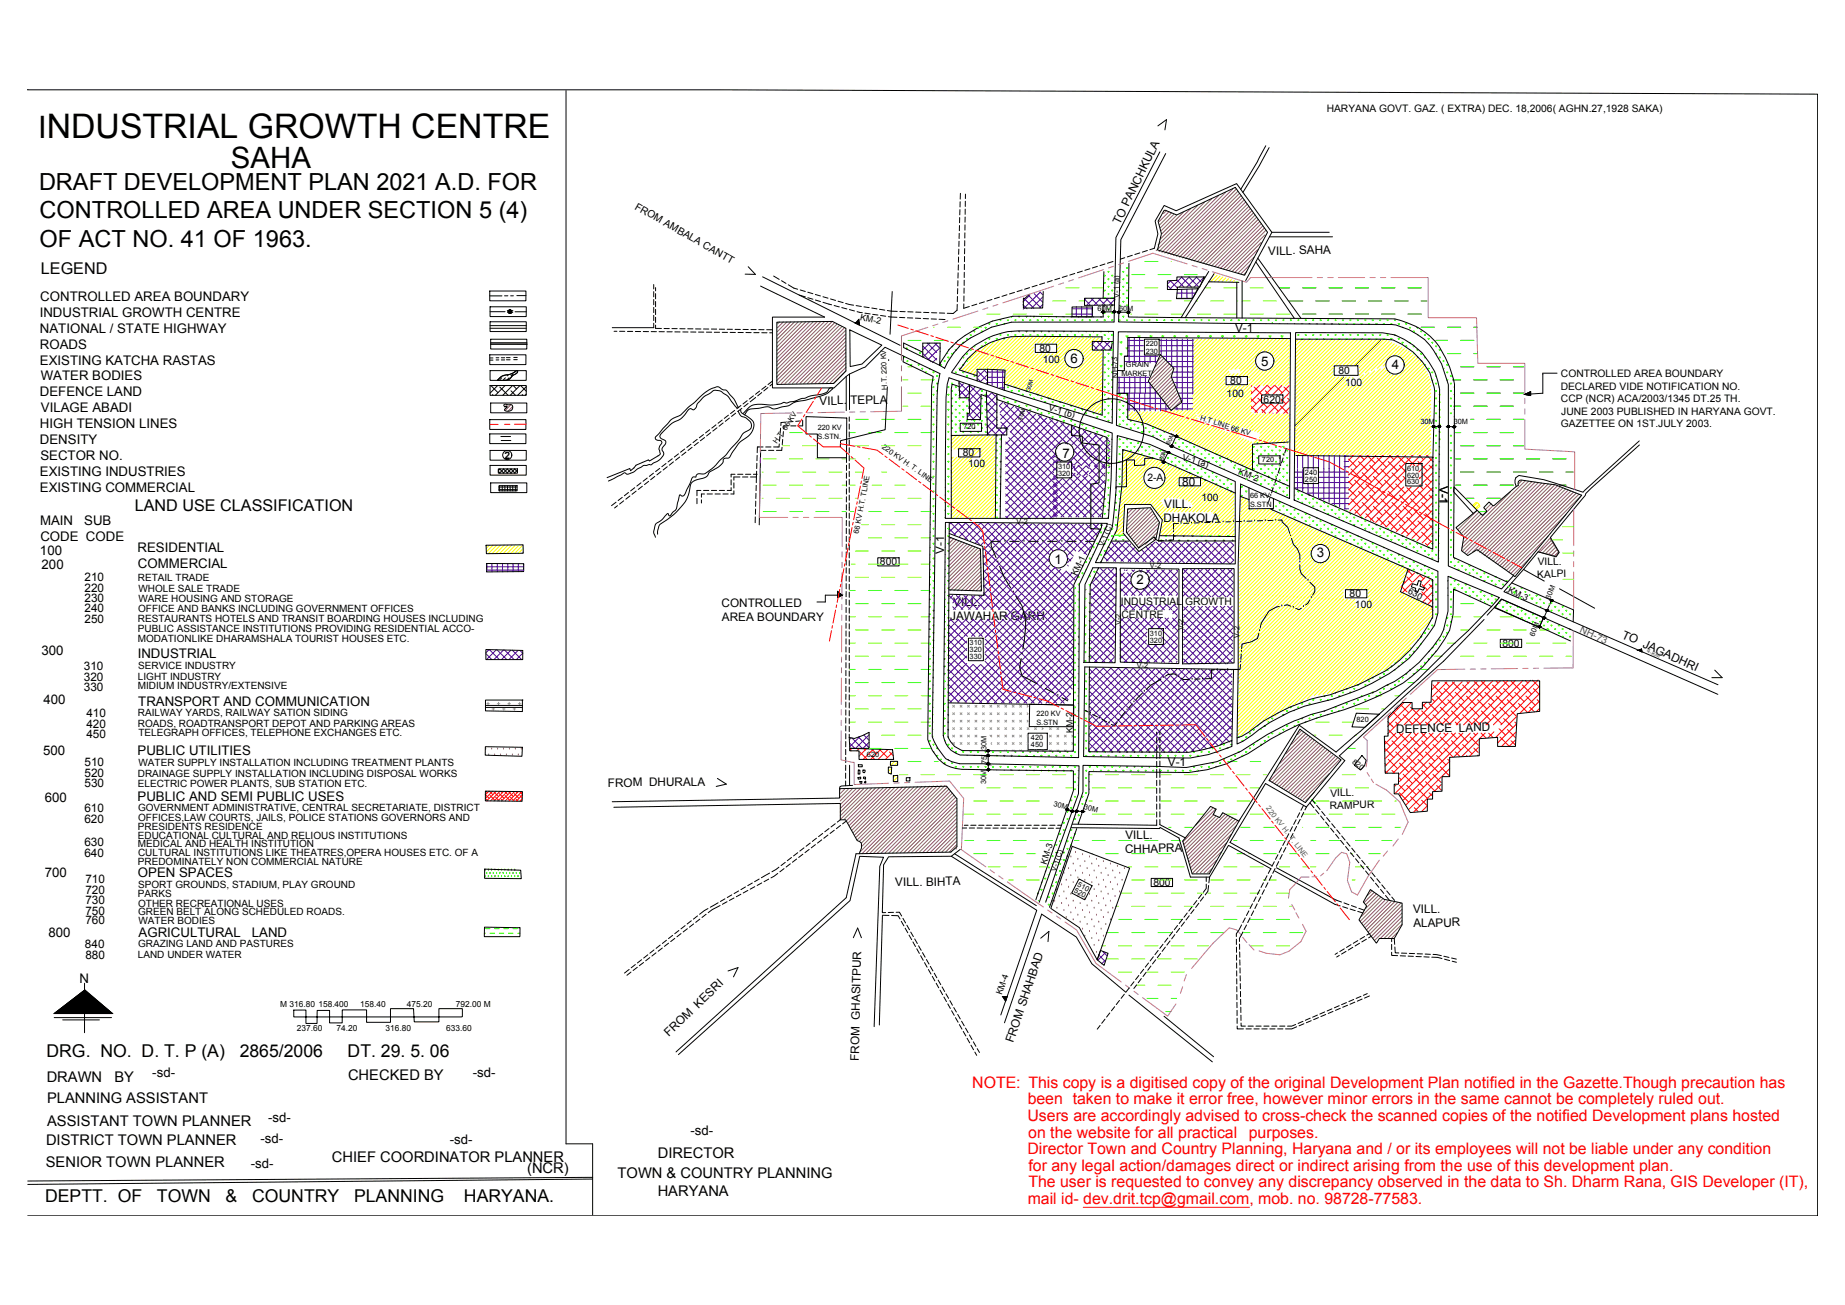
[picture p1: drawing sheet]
<svg xmlns="http://www.w3.org/2000/svg" width="1189mm" height="841mm" viewBox="0 0 1189 841" stroke-linecap="round" stroke-linejoin="round" font-family="sans-serif">
<defs><g id="words">
<text font-size="19.9" x="25" y="89">INDUSTRIAL GROWTH CENTRE</text>
<text font-size="19" x="149" y="108">SAHA</text>
<g font-size="15.2">
<text x="25" y="122">DRAFT DEVELOPMENT PLAN 2021 A.D. FOR</text>
<text x="26" y="141">CONTROLLED AREA UNDER SECTION 5 (4)</text>
<text x="26" y="159">OF ACT NO. 41 OF 1963.</text>
</g>
<g font-size="11.4">
<text x="30" y="681">DRG. NO. D. T. P (A)</text>
<text x="154" y="681">2865/2006</text>
<text x="224" y="681">DT. 29. 5. 06</text>
<text x="29" y="775">DEPTT. OF</text>
<text x="101" y="775">TOWN</text>
<text x="145" y="775">&amp;</text>
<text x="162" y="775">COUNTRY</text>
<text x="228" y="775">PLANNING</text>
<text x="299" y="775">HARYANA.</text>
</g>
<g font-size="10.4">
<text x="26" y="176">LEGEND</text>
<text x="87" y="330">LAND USE CLASSIFICATION</text>
</g>
<g font-size="10.2" fill="#f00">
<text x="626" y="701">NOTE: This copy is a digitised copy of the original Development Plan notified in the Gazette.Though precaution has</text>
<text x="662" y="712">been taken to make it error free, however minor errors in the same cannot be completely ruled out.</text>
<text x="662" y="722">Users are accordingly advised to cross-check the scanned copies of the notified Development plans hosted</text>
<text x="663" y="733">on the website for all practical</text>
<text x="805" y="733">purposes.</text>
<text x="662" y="744">Director Town and Country Planning, Haryana and / or its employees will not be liable under any condition</text>
<text x="663" y="755">for any legal action/damages direct or indirect arising from the use of this development plan.</text>
<text x="663" y="765">The user is requested to convey any discrepancy observed in the data to Sh. Dharm Rana, GIS Developer (IT),</text>
<text x="662" y="776">mail id- dev.drit.tcp@gmail.com, mob. no. 98728-77583.</text>
</g>
<g font-size="9.5">
<text x="224" y="696">CHECKED BY</text>
<text x="30" y="697">DRAWN</text>
<text x="74" y="697">BY</text>
<text x="30" y="711">PLANNING ASSISTANT</text>
<text x="30" y="725">ASSISTANT TOWN PLANNER</text>
<text x="30" y="738">DISTRICT TOWN PLANNER</text>
<text x="214" y="749">CHIEF COORDINATOR PLANNER</text>
<text x="424" y="746">DIRECTOR</text>
<text x="30" y="752">SENIOR TOWN PLANNER</text>
<text x="340" y="756">(NCR)</text>
<text x="398" y="759">TOWN &amp; COUNTRY PLANNING</text>
<text x="424" y="770">HARYANA</text>
</g>
<g font-size="8.5">
<text x="26" y="194">CONTROLLED AREA BOUNDARY</text>
<text x="26" y="204">INDUSTRIAL GROWTH CENTRE</text>
<text x="26" y="214">NATIONAL / STATE HIGHWAY</text>
<text x="26" y="225">ROADS</text>
<text x="26" y="235">EXISTING KATCHA RASTAS</text>
<text x="690" y="234">6</text>
<text x="813" y="236">5</text>
<text x="897" y="238">4</text>
<text x="26" y="245">WATER BODIES</text>
<text x="26" y="255">DEFENCE LAND</text>
<text x="26" y="266">VILAGE ABADI</text>
<text x="26" y="276">HIGH TENSION LINES</text>
<text x="26" y="286">DENSITY</text>
<text x="26" y="297">SECTOR NO.</text>
<text x="685" y="295">7</text>
<text x="26" y="307">EXISTING INDUSTRIES</text>
<text x="26" y="317">EXISTING COMMERCIAL</text>
<text x="26" y="339">MAIN</text>
<text x="54" y="339">SUB</text>
<text x="26" y="349">CODE CODE</text>
<text x="26" y="358">100</text>
<text x="89" y="356">RESIDENTIAL</text>
<text x="849" y="359">3</text>
<text x="89" y="366">COMMERCIAL</text>
<text x="679" y="363">1</text>
<text x="27" y="367">200</text>
<text x="732" y="377">2</text>
<text x="27" y="422">300</text>
<text x="89" y="424">INDUSTRIAL</text>
<text x="28" y="453">400</text>
<text x="89" y="455">TRANSPORT AND COMMUNICATION</text>
<text x="28" y="486">500</text>
<text x="89" y="487">PUBLIC UTILITIES</text>
<text x="29" y="517">600</text>
<text x="89" y="516">PUBLIC AND SEMI PUBLIC USES</text>
<text x="29" y="565">700</text>
<text x="89" y="566">OPEN SPACES</text>
<text x="31" y="604">800</text>
<text x="89" y="604">AGRICULTURAL</text>
<text x="162" y="604">LAND</text>
<text x="51" y="634">N</text>
<text x="98" y="694">-sd-</text>
<text x="305" y="694">-sd-</text>
<text x="173" y="723">-sd-</text>
<text x="445" y="731">-sd-</text>
<text x="168" y="737">-sd-</text>
<text x="290" y="737">-sd-</text>
<text x="162" y="753">-sd-</text>
</g>
<g font-size="7.6">
<text x="722" y="145" transform="rotate(-64 722 145)">TO PANCHKULA</text>
<text x="817" y="164" transform="rotate(-1 817 164)">VILL. SAHA</text>
<text x="796" y="214">V-1</text>
<text x="528" y="261" transform="rotate(-1 528 261)">VILL. TEPLA</text>
<text x="762" y="313">80</text>
<text x="928" y="313" transform="rotate(90 928 313)">V-1</text>
<text x="750" y="328">VILL.</text>
<text x="750" y="337">DHAKOLA</text>
<text x="608" y="357" transform="rotate(-90 608 357)">V-1</text>
<text x="54" y="374">210</text>
<text x="54" y="381">220</text>
<text x="54" y="388">230</text>
<text x="54" y="395">240</text>
<text x="465" y="391">CONTROLLED</text>
<text x="614" y="391">VILL.</text>
<text x="54" y="401">250</text>
<text x="465" y="400">AREA BOUNDARY</text>
<text x="612" y="400">JAWAHAR GARH</text>
<text x="1045" y="411" transform="rotate(24 1045 411)">TO JAGADHRI</text>
<text x="54" y="432">310</text>
<text x="54" y="439">320</text>
<text x="54" y="445">330</text>
<text x="56" y="462">410</text>
<text x="56" y="469">420</text>
<text x="900" y="472" transform="rotate(-1 900 472)">DEFENCE LAND</text>
<text x="56" y="476">450</text>
<text x="54" y="494">510</text>
<text x="753" y="494">V-1</text>
<text x="54" y="501">520</text>
<text x="54" y="507">530</text>
<text x="392" y="507" transform="rotate(-1 392 507)">FROM DHURALA</text>
<text x="54" y="524">610</text>
<text x="54" y="530">620</text>
<text x="54" y="545">630</text>
<text x="725" y="541" transform="rotate(-1 725 541)">VILL.</text>
<text x="725" y="550" transform="rotate(-1 725 550)">CHHAPRA</text>
<text x="54" y="552">640</text>
<text x="55" y="569">710</text>
<text x="577" y="571" transform="rotate(-1 577 571)">VILL. BIHTA</text>
<text x="55" y="576">720</text>
<text x="55" y="582">730</text>
<text x="55" y="589">750</text>
<text x="911" y="589" transform="rotate(-1 911 589)">VILL.</text>
<text x="55" y="596">760</text>
<text x="911" y="598" transform="rotate(-1 911 598)">ALAPUR</text>
<text x="55" y="611">840</text>
<text x="55" y="618">880</text>
<text x="431" y="668" transform="rotate(-44 431 668)">FROM KESRI</text>
<text x="653" y="672" transform="rotate(-71 653 672)">FROM SHAHBAD</text>
<text x="553" y="684" transform="rotate(-89 553 684)">FROM GHASITPUR</text>
</g>
<g font-size="6.6">
<text x="855" y="72">HARYANA GOVT. GAZ. ( EXTRA) DEC. 18,2006( AGHN.27,1928 SAKA)</text>
<text x="409" y="134" transform="rotate(30 409 134)">FROM AMBALA CANTT</text>
<text x="670" y="227">80</text>
<text x="672" y="234">100</text>
<text x="862" y="241">80</text>
<text x="1006" y="243">CONTROLLED AREA BOUNDARY</text>
<text x="793" y="247">80</text>
<text x="867" y="249">100</text>
<text x="1006" y="251">DECLARED VIDE NOTIFICATION NO.</text>
<text x="790" y="256">100</text>
<text x="814" y="259">620</text>
<text x="1006" y="259">CCP (NCR) ACA/2003/1345 DT.25 TH.</text>
<text x="1006" y="267">JUNE 2003 PUBLISHED IN HARYANA GOVT.</text>
<text x="1006" y="275">GAZETTEE ON 1ST.JULY 2003.</text>
<text x="325" y="296">2</text>
<text x="620" y="294">80</text>
<text x="624" y="301">100</text>
<text x="739" y="310">2-A</text>
<text x="774" y="323">100</text>
<text x="567" y="364">800</text>
<text x="991" y="364" transform="rotate(-1 991 364)">VILL.</text>
<text x="991" y="372" transform="rotate(-1 991 372)">KALPI</text>
<text x="870" y="385">80</text>
<text x="722" y="390">INDUSTRIAL GROWTH</text>
<text x="873" y="392">100</text>
<text x="723" y="398">CENTRE</text>
<text x="968" y="417">800</text>
<text x="857" y="513" transform="rotate(-1 857 513)">VILL.</text>
<text x="857" y="521" transform="rotate(-1 857 521)">RAMPUR</text>
<text x="743" y="571">800</text>
</g>
<g font-size="6.4">
<text x="89" y="374">RETAIL TRADE</text>
<text x="89" y="382">WHOLE SALE TRADE</text>
<text x="89" y="388">WARE HOUSING AND STORAGE</text>
<text x="89" y="395">OFFICE AND BANKS INCLUDING GOVERNMENT OFFICES</text>
<text x="89" y="401">RESTAURANTS HOTELS AND TRANSIT BOARDING HOUSES INCLUDING</text>
<text x="89" y="407">PUBLIC ASSISTANCE INSTITUTIONS PROVIDING RESIDENTIAL ACCO-</text>
<text x="89" y="414">MODATIONLIKE DHARAMSHALA TOURIST HOUSES ETC.</text>
<text x="89" y="431">SERVICE INDUSTRY</text>
<text x="89" y="438">LIGHT INDUSTRY</text>
<text x="89" y="444">MIDIUM INDUSTRY/EXTENSIVE</text>
<text x="89" y="461">RAILWAY YARDS, RAILWAY SATION SIDING</text>
<text x="89" y="468">ROADS, ROADTRANSPORT DEPOT AND PARKING AREAS</text>
<text x="89" y="475">TELEGRAPH OFFICES, TELEPHONE EXCHANGES ETC.</text>
<text x="89" y="493">WATER SUPPLY INSTALLATION INCLUDING TREATMENT PLANTS</text>
<text x="89" y="501">DRAINAGE SUPPLY INSTALLATION INCLUDING DISPOSAL WORKS</text>
<text x="89" y="507">ELECTRIC POWER PLANTS, SUB STATION ETC.</text>
<text x="89" y="523">GOVERNMENT ADMINISTRATIVE, CENTRAL SECRETARIATE, DISTRICT</text>
<text x="89" y="529">OFFICES,LAW COURTS, JAILS, POLICE STATIONS GOVERNORS AND</text>
<text x="89" y="535">PRESIDENTS RESIDENCE</text>
<text x="89" y="540">EDUCATIONAL CULTURAL AND RELIOUS INSTITUTIONS</text>
<text x="89" y="546">MEDICAL AND HEALTH INSTITUTION</text>
<text x="89" y="552">CULTURAL INSTITUTIONS LIKE THEATRES,OPERA HOUSES ETC. OF A</text>
<text x="89" y="558">PREDOMINATELY NON COMMERCIAL NATURE</text>
<text x="89" y="573">SPORT GROUNDS, STADIUM, PLAY GROUND</text>
<text x="89" y="578">PARKS</text>
<text x="89" y="584">OTHER RECREATIONAL USES</text>
<text x="89" y="590">GREEN BELT ALONG SCHEDULED ROADS.</text>
<text x="89" y="595">WATER BODIES</text>
<text x="89" y="611">GRAZING LAND AND PASTURES</text>
<text x="89" y="618">LAND UNDER WATER</text>
</g>
<text font-size="6.4" fill="#545454" x="1018" y="407" transform="rotate(24 1018 407)">NH-73</text>
<g font-size="5.7">
<text x="554" y="206" transform="rotate(12 554 206)">KM-2</text>
<text x="675" y="264" transform="rotate(17 675 264)">V-1 (b)</text>
<text x="762" y="296" transform="rotate(17 762 296)">V-1 (a)</text>
<text x="798" y="305" transform="rotate(21 798 305)">KM-2</text>
<text x="694" y="371" transform="rotate(-64 694 371)">KM-1</text>
<text x="907" y="382" transform="rotate(28 907 382)">630</text>
<text x="971" y="382" transform="rotate(25 971 382)">KM-3</text>
<text x="691" y="472" transform="rotate(-91 691 472)">KM-2</text>
<text x="674" y="557" transform="rotate(-71 674 557)">KM-3</text>
<text x="646" y="641" transform="rotate(-71 646 641)">KM-4</text>
</g>
<g font-size="5.4">
<text x="180" y="649">M 316.80</text>
<text x="205" y="649">158.400</text>
<text x="232" y="649">158.40</text>
<text x="262" y="649">475.20</text>
<text x="294" y="649">792.00 M</text>
<text x="191" y="664">237.60</text>
<text x="217" y="664">74.20</text>
<text x="248" y="664">316.80</text>
<text x="287" y="664">633.60</text>
</g>
<g font-size="4.7">
<text x="721" y="192" transform="rotate(-90 721 192)">V-1 (a)</text>
<text x="707" y="201" transform="rotate(1 707 201)">60M</text>
<text x="721" y="201" transform="rotate(1 721 201)">60M</text>
<text x="738" y="223">220</text>
<text x="738" y="228">230</text>
<text x="726" y="236">GRAIN</text>
<text x="720" y="243" transform="rotate(-91 720 243)">NH-73</text>
<text x="723" y="242">MARKET</text>
<text x="572" y="251" transform="rotate(-92 572 251)">H.T. 220 KV</text>
<text x="773" y="271" transform="rotate(18 773 271)">H.T LINE 66 KV</text>
<text x="915" y="273" transform="rotate(1 915 273)">30M</text>
<text x="937" y="273" transform="rotate(1 937 273)">30M</text>
<text x="527" y="277">220 KV</text>
<text x="621" y="277">720</text>
<text x="501" y="286" transform="rotate(-55 501 286)">H.T 66 KV</text>
<text x="527" y="283">S.STN.</text>
<text x="568" y="289" transform="rotate(35 568 289)">220 KV H. T. LINE</text>
<text x="813" y="298">720</text>
<text x="682" y="302">310</text>
<text x="907" y="303">610</text>
<text x="682" y="307">320</text>
<text x="841" y="306">240</text>
<text x="841" y="311">250</text>
<text x="907" y="308">620</text>
<text x="907" y="312">630</text>
<text x="806" y="321">66 KV</text>
<text x="805" y="326">S.STN</text>
<text x="655" y="337">V-2</text>
<text x="553" y="344" transform="rotate(-79 553 344)">66 KV H.T. TLINE</text>
<text x="711" y="353" transform="rotate(-68 711 353)">V-1 (C)</text>
<text x="741" y="366">V-2</text>
<text x="999" y="387" transform="rotate(-67 999 387)">60M</text>
<text x="722" y="403" transform="rotate(-90 722 403)">V-2</text>
<text x="763" y="406" transform="rotate(-90 763 406)">V-2</text>
<text x="741" y="410">310</text>
<text x="799" y="411" transform="rotate(-90 799 411)">V-2</text>
<text x="988" y="410" transform="rotate(-66 988 410)">60M</text>
<text x="625" y="416">310</text>
<text x="741" y="414">320</text>
<text x="625" y="420">320</text>
<text x="625" y="425">330</text>
<text x="733" y="430">V-2</text>
<text x="668" y="461">220 KV</text>
<text x="668" y="467">S.STN</text>
<text x="874" y="465">820</text>
<text x="664" y="477">420</text>
<text x="636" y="483" transform="rotate(-90 636 483)">30M</text>
<text x="664" y="482">450</text>
<text x="559" y="488">620</text>
<text x="871" y="492" transform="rotate(36 871 492)">820</text>
<text x="636" y="492" transform="rotate(-90 636 492)">75</text>
<text x="635" y="505" transform="rotate(-90 635 505)">30M</text>
<text x="679" y="519" transform="rotate(14 679 519)">30M</text>
<text x="698" y="521" transform="rotate(14 698 521)">30M</text>
<text x="680" y="562" transform="rotate(-71 680 562)">V-1(C)</text>
<text x="692" y="575" transform="rotate(27 692 575)">520</text>
<text x="694" y="571" transform="rotate(28 694 571)">510</text>
</g>
<text font-size="4.7" fill="#545454" x="816" y="521" transform="rotate(52 816 521)">220 KV H. T. LINE</text>
<g font-size="3.8">
<text x="664" y="252" transform="rotate(-74 664 252)">30M</text>
<text x="659" y="271" transform="rotate(-74 659 271)">30M</text>
<text x="754" y="287" transform="rotate(-60 754 287)">60M</text>
<text x="750" y="297" transform="rotate(-74 750 297)">60M</text>
</g>
<text font-size="3.8" fill="#545454" x="1061" y="420" transform="rotate(24 1061 420)">4-KM</text>
</g></defs>
<!-- layer: 0 -->
<g fill="none" stroke="#000" stroke-width=".64">
<path d="M18 58h446l707 3v723h-1153M18 58h.1M365 58v679h17v46M746 81l6-4-1 7M747 98l-28 55-1 55h-66a59 59 0 0 0-37 19l-6 10-4-2M751 99l-29 55-1 53 176 2a42 42 0 0 1 32 25l4 14v117l35 15 7-9-23-17-6 4-4-3 1-9-5-6 14-11-15-15v3l12 14M816 94l-6 10-11 18M818 95l-7 12-10 17M619 135l-1 3M619 130v3M619 125v3M622 140v3"/>
<path d="M622 135v3M622 130v3M622 125v3M750 136l1-1 7 4 38-18 21 29-15 27-56-16 2-10-2-8zM618 155v4M618 150v4M618 145v4M618 140v4M622 155v4M622 150v3M622 145v3M818 153h41"/>
<path d="M820 150h37M482 172l5 5h-7M491 178l89 45M499 178l3 2M617 176v3M618 171l-1 3M618 166v3M618 161v3M621 175v4M621 170v4M622 165l-1 4M622 160v4"/>
<path d="M683 179l-3 1M688 178l-4 1M693 176l-4 1M697 175l-3 1M702 173l-3 1M707 172l-3 1M711 175v17h-12v5h19v-5h-7M712 170l-3 1M717 169l-3 1M725 166l-3 1M727 170v31M730 165l-4 1"/>
<path d="M734 163l-3 1M739 161l-3 1M741 161l3-1 2-9-2-9 6-10 8 4 39-18 23 32-17 31M779 175l-18 30M782 176l-18 29M809 169l25 36M810 166l28 39M316 188h23v6h-23zM316 191h7M316 198h23v6h-23zM325 191h2M329 191h2"/>
<path d="M333 191h6M421 183v3M421 188v3M421 193v3M421 198v3M422 185v2M422 189v4M422 194v4M422 199v4M490 184l41 20h-33v46h39a39 39 0 0 1 20-13l13-13 36 17-2 7v7l-3 220a44 44 0 0 0 8 14l4 2 5 1 77 2v18l-25 70M504 181l2 2M508 184l4 2h2"/>
<path d="M515 190l4 1M516 187l3 1M521 188l3 1M521 192l3 1M525 190l4 1M525 193l4 1M530 191l4 1M530 195l6 1M535 193l3 1M537 197l4 1M540 194l3 1M542 198l4 1"/>
<path d="M545 196l5 1M547 200h4M552 197h3M557 198h3M562 199h3M567 199l3 1M575 188l-1 27M617 196v4l-3 2h-4M617 191v3M617 186v3M617 181v3M621 196v3l4-1"/>
<path d="M621 191v3M621 186v3M621 181v3M629 196l-3 1M634 195l-3 1M639 193l-3 1M644 191l-3 2M649 190l-3 1M654 188l-4 1M659 187l-4 1M663 185l-3 1M668 184l-3 1"/>
<path d="M672 188v11h-13v-7l1 1 3-3M673 182l-3 1M678 181l-3 1M691 198h13v6h-13zM711 197v7h-47a65 65 0 0 0-52 21l-6 8-1 2M752 181h6v-3h18l-3 7h-14v2h-7zM759 187l13-1-4 6h-10zM779 182h19M797 182v23M800 181v24M825 185h6M831 194h8"/>
<path d="M839 185h9M848 194h8M856 185h9M865 194h8M873 185h9M882 194h8M890 185h9M899 194h8M907 185h9M916 194h3M316 207h23v7h-23zM316 201h9"/>
<path d="M316 210h23M316 212h23M316 219h23v6h-23zM332 201h7M396 214h2M399 214h4M404 214h4M409 214h4M415 214h3M420 214h3M421 203v4M421 208v3h-26"/>
<path d="M422 210v2h4M422 204v4M425 214h3M428 212h3M430 214h3M433 212h3M435 214h3M438 212h3M440 214h3M443 212h4M445 214h3M448 212h4"/>
<path d="M450 214h4M453 212h4M455 214h4M458 212h4M460 214h4M463 212h4M465 214h4M469 212h3M470 214h4M474 212h3M476 214h3M479 212h3"/>
<path d="M481 214h3M484 212h3M486 214h3M489 212h3M491 214h3M494 212l4 1M496 214h2M501 208l35-1 9 5v27l-8 8-36 1zM548 213l20 9-13 13-7 1zM552 201l4 1M553 206l1 3-3-1zM557 202h4"/>
<path d="M562 203h4M567 203l4 1M572 200l6 1M572 204h6M580 205h3M580 201h3M585 205h3M585 201h3M590 205h3M590 201h3M595 205h3M595 201h4"/>
<path d="M600 206h3M600 202h4M605 206h4M605 202h4M718 201h-7M721 201h6v3l172 2a46 46 0 0 1 35 31l3 11v111l34 16M737 219h10v10h-10zM831 215l-110-1-2 60 24 8 12 6 76 33 1-106M832 218l-105-1v13h-2l-1 9h-4M835 219h57h6a47 47 0 0 1 23 21l4 12-2 43M835 214h56a41 41 0 0 1 30 19 35 35 0 0 1 7 18l-1 111-93-40zM839 202h9"/>
<path d="M856 202h9M873 202h9M890 219l-17 16M890 202h9M907 202h9M916 211h8M925 219h8M933 211h8M941 219h9M950 211h2M316 229h23v6h-23zM316 231h2"/>
<path d="M316 232h2M316 239h23v6h-23zM316 222h24M316 221h23M320 231h1M320 232h1M323 231h2M323 232h2M326 230h3M326 232h3M331 230h2M331 232h2"/>
<path d="M332 239v1M333 239a15 15 0 0 1-9 3l-4 3M334 239a3 3 0 0 1-4 3 6 6 0 0 1-6 3M573 232h.1M582 230v3l19 10-1 6-2 228a24 24 0 0 0 22 19l72 1v12l-25 71M595 230v-9h11l-1 14M595 227l-13-6v3l23 11M636 238v10M636 238l12 1-1 12M636 238h-6v7M667 222h14v5h-14zM704 220h13l-1 6h-12z"/>
<path d="M710 220v-3h-49a45 45 0 0 0-43 21l11 4M711 226l-1 42-63-21M748 228l8 9-1 6 7 16-7 6-15-19zM860 236h15v6h-15zM933 228h8M941 236h9M950 228h2M958 236h9M975 236h7M316 248h23v7h-23zM316 248v1M316 260h23v6h-23z"/>
<path d="M316 248l5 5M317 254l1 1M320 245a9 9 0 0 1 8-4l6-2-1 1-5 4-2 1zM321 248l-5 5M322 249l5 6M323 243l-1 2M325 242h-1M325 248l-6 7M326 243l-2 2M328 241l-1 1M328 243l-1 2M329 252l3 3"/>
<path d="M330 248l-6 7M330 241l-1 1M331 248l2 3M335 248l-6 7M335 248l4 4M336 254l1 1M339 249l-5 6M339 254l-1 1M481 258l-2 2M485 255l-2 2M487 256l-4 3M489 252l-2 2"/>
<path d="M491 253l-3 2M494 249l-3 2M495 250l-3 2M498 246l-3 2M498 247l-2 2M545 243v22M547 241v23M572 249l-2 28-28 7-1 4M612 243l105 36-1 30-2 25h-105l1-78v-8zM618 246v10h7v-8M618 249l-4-1-1 3v83M630 245l-17-5a49 49 0 0 1 43-27l61 1v59l-70-22"/>
<path d="M630 245l17 6M636 256l-4-2v16h-9v-4h2v-10M636 256v24M636 252v4M642 257l71 25v27l-3 25M642 254v22h7v4h-13M720 254h7M727 254v16l11 3 93 40M790 243h14v5h-14zM813 255h14v5h-14zM866 243l-31 31M936 245h5"/>
<path d="M941 253h9M950 245h8M958 253h9M967 245h8M975 253h7M983 254l3-2v3zM986 252l-3 2M986 252v3l-3-1M1003 241h-9v12l-11 1M316 270h23v7h-23zM316 280h23v6h-23zM325 262h2l-1 1a1.1 1.1 0 0 0-1 2 1 1 0 0 0 2 0 2.5 2.5 0 0 0 3-1 2.5 2.5 0 0 0-1-3h-2a1.2 1.2 0 0 0-2 0v1"/>
<path d="M457 277l-2 2M458 279l-3 2M461 274l-2 2M462 276l-3 2M465 271l-2 2M466 273l-3 2M469 268l-2 2M470 269l-3 3M473 264l-2 3M474 266l-3 2M475 263l-2-2a18 18 0 0 0-11-9 4 4 0 0 0-5 2 21 21 0 0 0-9 10h-2a2.2 2.2 0 0 0-2-1 2.2 2.2 0 0 0-1 2 17 17 0 0 1-10 8l-7 7a2 2 0 0 0-1 2 2 2 0 0 0 2 1 2.2 2.2 0 0 1 2 2 2.2 2.2 0 0 1-1 3h-1a3 3 0 0 0 1 4 11 11 0 0 1-8 7l-1 1a12 12 0 0 0-9 3l-2 2a4 4 0 0 1-4 0h-1a2.5 2.5 0 0 0-3 1l-8 4M476 265a6 6 0 0 0 5 5l1 1a4 4 0 0 1 2 4 4 4 0 0 1-4 3l-2 2a37 37 0 0 1-8 10l-2 3-4 3a33 33 0 0 1-10 9h-1a2.9 2.9 0 0 0-4 2h-1a2.1 2.1 0 0 0-2 1 2.1 2.1 0 0 0-1 2l-3 7a2.5 2.5 0 0 1-3 3l-1-1-1 5a7 7 0 0 1-4 7 1.5 1.5 0 0 1-2 1v-1h-1l-5 5a4 4 0 0 0-3 3v2a5 5 0 0 0 0 5"/>
<path d="M476 263a38 38 0 0 0-9-12h-2l-1-1a4 4 0 0 0-5 0l-5 3-10 9a17 17 0 0 1-9 7 35 35 0 0 0-10 10l-2 2a1.9 1.9 0 0 0 0 3 1.9 1.9 0 0 0 2 0 1.7 1.7 0 0 1 2 1 1.7 1.7 0 0 1-2 2 5 5 0 0 0 0 5v1l-6 4-1-1-8 4-4 3v-1l-15 6M477 264a4 4 0 0 0 4 4 7 7 0 0 1 5 7 14 14 0 0 1-8 9l-7 9a3 3 0 0 1-4 2 1.9 1.9 0 0 0-1 3l-3 3-2 1a6 6 0 0 0-5 5 13 13 0 0 1-8 2 6 6 0 0 0-4 7 25 25 0 0 1-10 16l-5 4a7 7 0 0 0-5 8M477 261l-2 2M478 263l-3 2M479 266l3-2a11 11 0 0 1 10-3h6l5-1a3 3 0 0 1 4 0l15-5 7-1a7 7 0 0 0 6-4h1v1a16 16 0 0 1-9 5l-8 2a19 19 0 0 0-11 4h-4a7 7 0 0 1-7 1 7 7 0 0 0-7 0h-1a9 9 0 0 0-7 2l-2 2M482 260l-3 2M503 276v3M505 278v3M506 272h-3v2M508 274h-3v2M510 274h3M511 272h-3"/>
<path d="M515 271l-2 1M517 271v3h-2M519 268l27 1-1 26h-18v-15h-8zM547 269v3M547 273v4M547 278v4M619 273h13v5h-13zM690 274v7h7v5l11 1v24l-5 1v29h6M924 275h3M933 275h4M937 262h4M938 279h3"/>
<path d="M948 270h2M950 262h8M950 279h8M958 270h9M967 262h8M967 279h8M975 270h7M316 290h23v7h-23zM316 300h23v6h-23zM323 281h6M323 284h6M429 299l-3 2"/>
<path d="M433 296l-3 2M434 298l-3 2M437 292l-3 3M438 295l-3 2M441 289l-2 2M442 291l-3 2M445 286l-2 2M446 288l-3 2M449 283l-2 2M450 285l-3 2M453 280l-2 2M454 282l-3 2"/>
<path d="M488 299v3M488 293v4M492 288h-4v4M493 288h4M494 290h-4l-1 48M495 290h4M502 286v2h-3M503 281l-1 3M504 288v2h-4M504 283v4M545 295v3M545 300v3"/>
<path d="M547 283v4M547 289v3M547 294v3M547 299v3M618 289h13v5h-13zM636 280l-23 1M642 280l-1 54M645 280l-1 54M681 298h9v10h-9zM720 281l21 5 55 24v53h-90l11-23v-3a387 387 0 0 0 3-55zM743 295h-5v5h-7v-4h-5v18h-7M753 292l-3 5"/>
<path d="M758 281l-3 7M811 294h14v5h-14zM825 300h.1M827 295l-1 3M827 294h.1M829 289l-1 3M830 285l-23 1v17M835 294l88 1v59l-89-39M906 299h10v14h-10zM938 296h3M941 287h9M950 296h8"/>
<path d="M958 287h9M967 296h8M975 287h7M984 296h8M1001 296h8M1056 284l-36 33a152 152 0 0 0-41-11 5 5 0 0 0-2 7l-14 13-3-2-4 3 2 2-3 3-3-3M1056 287l-34 31-1 1-22 27 6 10-2 3-12-3-9 11 13 7M316 311h23v6h-23zM321 302h12v3h-12zM321 304l1 1M322 313h11v3h-11zM322 314h11"/>
<path d="M322 316h11M322 302l3 3M322 313v3M322 302l-1 1M324 313v3M324 302l3 3M325 302l-3 3M325 313v3M327 302l3 3M327 302l-3 3M327 313v3M329 313v3"/>
<path d="M329 302l3 3M329 302l-2 3M330 313v3M332 302l1 2M332 302l-3 3M332 313v3M333 303l-2 2M405 317l-3 3M406 320l-3 2M409 314l-3 2M410 316l-3 3M413 311l-3 2"/>
<path d="M414 313l-3 2M417 308l-3 2M418 310l-3 2M421 305l-3 2M422 307l-3 2M425 302l-3 2M426 304l-3 2M430 301l-3 2M452 316h-3v4M453 316h4M454 318h-2v2M456 318h3"/>
<path d="M458 316h4M461 318h3M463 316h4M466 318h3M471 309v4M471 314v2h-2M473 316v2h-2M473 311v4M474 306h-3v1M475 306h4M477 307h-4v2M478 307h4"/>
<path d="M480 306h4M484 307h3M485 306h3M487 318v3M487 313v3M487 307v4M488 304l-1 3M545 305v3M545 310v3M545 315v3M547 304v3M547 309v3"/>
<path d="M547 314v3M547 319v3M760 308h14v5h-14zM796 318l-47-21-26-7v23l-3 28-11 22M799 320l6 2M805 314v14h16v-7M819 319h.1M820 314l-1 4M821 313h.1M823 308l-2 3M823 306h.1M825 302l-1 3"/>
<path d="M840 301h10v11h-10zM938 313h3M941 304h9M950 313h8M958 304h9M967 313h8M975 304h9M977 313h1v-3l2-1 22 3 17 7-43 53-1-1M992 304h9M1005 313h4M1009 304h5M397 324l-3 2"/>
<path d="M398 326l-2 1M401 321l-3 2M402 323l-3 2M449 321v4M452 322v2M487 333v4M487 328v3M487 323v3M545 325v4M545 330v4M545 335v4M545 320v4"/>
<path d="M547 324v5M547 331v3M547 336v3M609 337h105l-1 2-18 38v111l-75-1a14 14 0 0 1-12-13zM612 337l-1 138 4 6 5 3h72v-107l18-37v-3M727 328l14-1 6 10-2 11-1-2-10 7-8-10zM759 337h-3v4M761 337h.1M766 337h-3M768 337h.1M773 337h-4M775 337h.1"/>
<path d="M780 337h-4M781 337h.1M786 336l-3 1M788 336h.1M793 336h-3M795 336h.1M800 336h-3M802 336h.1M805 328h.1M807 336h-4M808 336h.1M814 336h-4"/>
<path d="M815 336h.1M818 321l-1 3M819 328l104 46v24a86 86 0 0 1-47 43l-5 2a115 115 0 0 1-27 8 128 128 0 0 0-39 21l-5 3-3 1v3l4-1a150 150 0 0 1 35-21l5-2a154 154 0 0 0 59-24 99 99 0 0 0 24-28l3-8v-27l-128-56-1 51v68l-1 45M820 335h-3M822 335h.1M824 335h2v1l4 4 1 4M945 321h5M953 330h4M958 321h9M313 351h24v6h-24zM545 356v3M545 340v4"/>
<path d="M545 346v3M545 351v3M547 341v3M547 346v3M547 351v3M547 356v4M566 359h13v6h-13zM612 344l21 8 1 32-22-1M612 346l20 8v27l-21-1M645 349h-6v3l3 7M648 349h.1M651 349h6"/>
<path d="M660 349h.1M663 349h6M672 349h.1M675 349h6M684 349h.1M687 349h6M696 349h.1M700 349h5M716 349h11M724 343l1-18h16l8 10-3 14-1-1-11 7-10-11M747 345l49 1M750 348l-4 1h50"/>
<path d="M751 348h.1M756 343h.1M756 344v4h-3M832 345h.1M832 347l1 4 3 3 2 4v2M313 363h24v5l-23 1v-6M545 371v3M545 376v3M545 361v3M545 366v3M547 361v4M547 366v4"/>
<path d="M547 371v4M547 377v3M643 362h.1M644 365l3 8 4 6M708 366l-5 11-1 50M722 366v61l37 1M722 366l38 1v61M762 366h33v61l-33 1zM838 364v3v3l4 3M838 362h.1M843 374h.1M844 375l3 3v3l-1 3"/>
<path d="M907 367l-5 14 21 10M910 376l3 1 1-3 2 1-1 3 3 1-1 1-3-1-1 3-1-1v-2l-3-1zM974 376l40 17v8M982 367l-13 14 138 60M1005 379l23 13M540 381l2 3-2 1zM542 384h-10v4h-6M545 386v4M545 391v4M545 396v4M545 381v4M547 382v3"/>
<path d="M547 387v3M547 392v3M547 397v3M653 382h.1M655 384a33 33 0 0 1 5 29l-1 5M824 391h-2l-4 3-5 7-1 4M826 390h.1M828 390h2l2 1M833 391h.1M839 392l-2 1-2-1M840 391h.1M844 387l-1 2-2 1"/>
<path d="M845 385h.1M867 380h14v5h-14zM956 399l-26 27-67 61 4 3-25 30M958 396l10-10 139 61M961 391a1554 1554 0 0 1-100 94l-24-18-38 61-20 35h-11l-6-21 2-2M963 391l24 11M971 382h.1M980 382h.1M995 398l-3 6M1000 387l-5 11M313 419h24v6h-24zM545 417v3"/>
<path d="M545 402v3M545 407v3M545 412v3M547 402v3M547 407v3M547 412v4M547 417v4M624 411h10v15h-10zM740 405h10v10h-10zM800 420h.1M811 408l-1 3-4 3-6 1v3M812 406h.1"/>
<path d="M967 412h14v5h-14zM987 402l5 2M992 404l3-6-28-12-4 6 29 12M992 404l20 9M1056 419l2-1v2zM545 432v3M545 437v4M545 422v3M545 427v3M547 422v4M547 427v4M547 432v4"/>
<path d="M547 438v3M658 424l-1 6 2 6 9 5M659 421h.1M698 427h21v-61h-15l-5 11-1 50M702 430v54l64 1 19-4 9-4v4a110 110 0 0 1-29 7h-67l1-58 98 1M748 438l-7 4-2 2M750 437h.1M758 435l-1-1-5 1-1 1M760 436h.1M761 437l1 1h4M768 438h.1M773 438h-3"/>
<path d="M775 438h.1M783 432h-2v5h-4M784 432h.1M789 432h-3M791 432h.1M795 431l-1 46M799 428v3h-6M799 427h.1M800 422v3M1105 432l5 5h-7M313 455h24M313 456h24"/>
<path d="M337 451v8l-24-1v-7h24M545 452v4M545 458v3M545 442v4M545 447v4M547 443v3M547 448v3M547 453v3M547 458v3M611 453l81 1h-29v14h29v-14M671 442h.1M674 444l5 3"/>
<path d="M682 448h.1M684 450l4 2M699 458l2 1M703 460h.1M725 459l-3 4M726 457h.1M730 454l-3 2M731 452h.1M736 447l-4 4M737 446h.1M874 460h15l-10 9-8-1zM904 453h6v4h7v-4h5l1-14h69v19l-14 2-2 21h-11v-6l-12 1v11l-19 1v13h-5v9h-6v5h-3v8l-11 1-8-12h-3v-7h3v-7h-8l-1-24h2v-12z"/>
<path d="M545 468v3M545 473v3M545 478v3M545 463v3M547 475l4 1 9-4v10h-12zM547 463v3M547 468v4M547 473v2M662 472h13v11h-13zM704 460l3 2M709 463h.1M710 464l3 1"/>
<path d="M715 466h.1M720 466l-2 2-2-1M721 464h.1M745 472v2M745 475v4M747 471v3M747 475v4M838 470l26 20-23 27-23-14zM313 481l24 1-1 5h-23zM545 498v4M545 483v3M545 488v3"/>
<path d="M545 493v4M547 493v13M548 482l27 1 1 6h-22v-5h-6zM553 493h3v1h-3v-1M553 496h1v3h-1zM556 496h1v2h-1zM572 494h3l-1 5-2-1zM574 491h4v2h-4zM576 500h2v4h-2zM637 484v12M745 480v4M745 486v3"/>
<path d="M745 491v3M745 496v5M747 480v4M747 485v4M747 490v4M747 496v5M878 487l2 3-1 3-2 3-4-3zM313 510h24l-1 6h-23zM462 502l6 3-6 2M541 508l69-1 7 8v31l-4 3-61 1-7 29-109 99M545 503v3M549 506l-8 1v7l-147 3"/>
<path d="M553 501v1h2v-1h-2M554 504h1v1h-1zM557 501h1v1h-2zM557 504l1-1v2zM584 501h2v2h-2zM745 503v3M745 508v3M745 513v3M745 518v4M747 503v3M747 508v3M747 513v3"/>
<path d="M747 518v3M840 519l-2 3M844 517l3 4M846 516l1 2M848 519l3 3M396 520l145-2v10h4l7 14 3 1v4l-1 3M530 537l-3 2M534 538l-3 2M534 534l-3 2M538 535l-3 2M538 531l-2 2M541 528l-1 2"/>
<path d="M542 532l-3 2M545 529l-2 2M620 534h3M621 532h3M625 534h3M626 532h3M630 534h3M631 532h3M635 534h3M636 532h3M640 534h3M641 532h3"/>
<path d="M645 534h3M646 532h3M650 534h3M651 532h3M655 534h3M656 532h3M660 534h4M661 532h4M665 534h4M666 532h4M670 534h4M671 532h4"/>
<path d="M675 534h4M676 532h4M681 534h2M682 532h2M687 522l4 1M690 533l57 1 1-1 12 7 7 25h12M694 523h4M694 534l-18 51M695 531l7-20v-14l64 1a102 102 0 0 0 53-22 164 164 0 0 1 47-19 202 202 0 0 0 38-17 102 102 0 0 0 30-34l2-10 1-16 24 11 5-6-33-14v23l-3 12a82 82 0 0 1-37 36l-6 3-33 13-9 2a170 170 0 0 0-46 24 86 86 0 0 1-53 10l-48-1v17l-24 71M745 528v4l-54-1M745 523v4M747 528v3l17 9"/>
<path d="M747 523v3M798 529l-10-5-2 3-4-2 2-4-4-1-16 20M830 537l-1 3M833 533l-2 3M833 537l-1 3M835 528l-1 3M835 533l-1 3M838 524l-2 3M838 528l-2 3M840 524l-1 3M842 520l-27-15-22 38 26 15M842 520l-1 2"/>
<path d="M848 522l2 3M851 526l2 2M852 523l2 3M854 530l2 2M855 527l2 3M857 534l3 2M858 531l2 2M861 538l2 2M861 535l3 2M865 539l2 2M502 559l-5 3M505 560l-2 2"/>
<path d="M506 556l-3 2M509 557l-2 2M510 553l-3 2M513 554l-2 2M514 550l-3 2M517 551l-2 2M518 546l-3 2M521 547l-2 3M522 543l-3 2M525 544l-2 2M526 540l-3 2M529 541l-2 2"/>
<path d="M613 552l55 35-23 67M615 550l53 34M619 547l-6 5h-40l-4 5v31h2M691 545l37 14-21 60-11-21-19-13zM819 560l-2 3M819 560l-27-15-13 20M821 555l-1 3M822 560l-2 3M823 559l38 21 3 1M823 551l-1 3M824 555l-2 3M826 546l-2 3"/>
<path d="M826 551l-1 3M828 542l-1 3M829 546l-2 3M831 542l-2 3M864 542l2 2M867 546l2 2M868 543l2 2M870 550l2 2M871 547l2 2M873 553l3 3M874 551l2 2M877 557l2 3"/>
<path d="M877 554l3 3M881 558l2 3M312 560l24 1v5h-24zM467 579l-3 2M472 577l-3 1M473 579l-3 1M476 574l-3 2M477 576l-3 2M480 572l-3 1M482 574l-3 1M485 569l-3 2M486 571l-3 2"/>
<path d="M489 567l-3 1M491 569l-3 2M495 567l-3 1M496 563l-5 3M501 563l-4 3M695 566l9 5-5 9-8-5zM742 566h14v5h-14zM774 576l-2 3M776 578l-2 3M777 570v3l-2 2M777 565v3M779 571l-1 3-1 3"/>
<path d="M779 565v4M809 578l-1 3M812 573l-2 3M812 578l-1 3M814 569l-1 3M815 573l-2 3M816 564l-1 3M817 569l-2 3M819 564l-1 3M821 561l39 22 4 1M880 561l2 3M883 573l9 7 11 2v14l-5 9h-9l-2 3-11-15 5-9-3-3z"/>
<path d="M883 565l2 3M884 562l2 3M886 569l2 3M887 566l2 3M890 573l2 3M890 570l3 3M893 577l2 3M894 574l2 3M897 578l2 2M312 598h23v6h-23zM437 600l-2 2M441 597l-2 2"/>
<path d="M443 599l-3 2M445 593l-2 2M447 595l-3 3M449 590l-2 2M451 592l-3 2M455 589l-3 2M456 586l-5 3M463 582l-5 3M464 584l-8 4M468 581l-3 2M569 590l-2 71M569 590h4"/>
<path d="M575 590h4l1 2M576 588h-4M577 588h3l1 2M581 594l1 3M582 592l2 3M583 598l2 3M584 596l2 3M759 596l-2 3M760 598l-2 3M762 592l-2 3M763 594l-2 3M765 588l-2 3"/>
<path d="M766 590l-2 3M768 584l-2 3M769 586l-2 3M771 580l-2 3M772 582l-2 3M800 596l-3 6v2M802 592l-1 3M803 596l-1 3M805 587l-2 3M806 592l-2 3M807 582l-1 3M808 587l-2 3"/>
<path d="M810 582l-1 4M865 584l3 1M866 582l3 1M870 586l3 1M871 584l3 1M875 587l3 1M876 585l3 2M413 619l-2 2M417 615l-2 2M419 617l-3 2M421 612l-2 2M423 614l-3 2"/>
<path d="M425 609l-2 2M427 611l-3 2M429 606l-2 2M431 608l-3 2M433 603l-2 2M435 605l-3 2M439 602l-3 2M550 604l3-6 2 6M586 603l1 3M587 601l2 3M588 607l2 3M589 605l2 3"/>
<path d="M591 611l1 3M592 610l2 2M593 616l2 3M594 614l2 3M597 618l2 3M671 605l5-5-1 7M709 613l5 1-3 8-4-3zM743 617l-2 2M745 619l-2 2M746 613l-2 2M748 614l-2 3M749 609l-2 2"/>
<path d="M751 610l-2 3M753 604l-3 3M754 606l-2 3M756 600l-2 3M757 602l-2 3M797 605v4M797 610v4M797 615v4M799 608v4M799 614v3M799 619v3M801 601l-2 4v2"/>
<path d="M862 614l-2 1M863 616l-2 1M866 611l-3 2M867 613l-3 2M871 609l-3 2M872 611l-3 1M875 606l-3 2M876 608l-3 2M879 604l-3 1M880 605l-2 2M882 602l-1 1M884 603l-2 1"/>
<path d="M897 614v2h4M897 605v2M897 609v3M898 605l1 4M899 610v4h2M902 616h4M903 614h3M907 616h4M908 614l4 1M912 616l4 1M913 615h4M918 617h3"/>
<path d="M918 615h4M923 617l6 1M923 615l6 1M930 616l4 1M931 618l3 1M935 617l3 1M936 619l2 1M54 634v32M405 625l-3 2M407 626l-3 3M409 622l-2 2M411 623l-3 2"/>
<path d="M415 620l-3 2M469 626l7-2-3 6M596 620l1 3M598 625l2 3M599 623l2 3M601 629l1 3M602 627l2 3M603 634l2 3M605 632l1 3M606 638l1 3M607 636l2 3M725 639l-21-18-10-17-23-15-24 70"/>
<path d="M728 637l-2 2M731 633l-2 2M732 635l-1 2M734 629l-2 2M735 631l-2 2M737 625l-2 2M739 627l-2 2M740 621l-2 2M742 623l-2 2M797 621v3M797 626v3M797 631v3"/>
<path d="M797 636v3M799 624v3M799 629v3M799 634v3M799 639v3M35 656h37M35 653l19-15 18 15zM35 653l20-15 17 15zM40 657h24M189 651h8v9h7v-9h8v8h9v-8h15v8h16v-9h14l1 9h16v-9h15v5h-109zM608 643l2 2M610 640l1 3"/>
<path d="M611 647l1 3M612 645l2 3M613 651l2 3M615 649l1 3M616 656l1 3M617 654l2 3M620 658l1 3M646 642h3l-1 3zM712 657l-2 2M715 653l-2 2M718 649l-2 2M721 645l-2 2"/>
<path d="M724 641l-2 2M727 641l54 43M750 655l32 26M797 641v3M797 646v3M797 651v3M797 656v4M799 644v3M800 649v4M800 654v4M800 659v2h2M840 658l-4 2"/>
<path d="M840 660l-3 1M844 656l-3 2M845 658l-3 1M849 654l-3 2M850 656l-4 1M854 652l-4 2M854 654l-3 1M858 650l-3 2M859 652l-3 1M863 648l-3 1M864 650l-3 1M868 646l-4 1"/>
<path d="M868 648l-3 1M872 644l-3 1M873 646l-3 1M877 642l-3 1M878 644l-3 1M881 640l-2 1M882 642l-3 1M563 662l4-104 2-6h-15l-6 28-111 100M618 660l2 3M621 665l1 3M622 663l2 2M623 669l2 3"/>
<path d="M625 667l1 3M626 674l1 3M627 671l2 3M628 678l1 2M630 676l1 2M709 661l-2 2M797 661v2h4M803 663h3M804 661h4M808 663h3M809 661h4M813 663h4"/>
<path d="M814 661h4M818 663h4M819 661h4M823 663h4M825 661h3M835 660l-3 1h-2M836 662l-4 1h-4M382 759l-364 2M382 760l-364 3"/>
<circle cx="329" cy="201" r="1"/>
<circle cx="692" cy="231" r="6"/>
<circle cx="815" cy="233" r="6"/>
<circle cx="899" cy="235" r="6"/>
<circle cx="716" cy="278" r="21"/>
<circle cx="327" cy="293" r="2.9"/>
<circle cx="686" cy="291" r="6"/>
<circle cx="744" cy="308" r="7"/>
<circle cx="851" cy="357" r="6"/>
<circle cx="682" cy="360" r="6"/>
<circle cx="735" cy="374" r="6"/>
<circle cx="637" cy="487" r=".6"/>
</g>
<g fill="none" stroke="#ff0" stroke-width=".64">
<path d="M782 177h.1M784 177l-4 5M786 178l-4 4M788 178l-3 4M790 179l-3 3M792 180l-2 2M794 180l-2 2M795 181l-1 1M797 181v1M644 219l-21 21M648 218l-23 23M650 218l-20 20"/>
<path d="M653 217l-20 21M656 217l-21 21M658 217l-21 21M661 217l-22 21M663 217l-21 21M665 217l-21 21M668 217l-22 22M670 217l-23 23M673 217l-5 4M675 217l-4 4M677 217l-4 4M680 217l-4 4"/>
<path d="M682 217l-4 4M684 217l-4 4M687 217l-6 6M689 217l-8 9M692 217l-13 13M694 217l-13 14M696 217l-34 35M699 217l-9 9M701 217l-9 9M704 217l-10 9M706 217l-10 10M708 217l-2 3"/>
<path d="M710 218l-2 2M770 218l-1 2M772 218l-3 4M774 218l-5 6M777 218l-8 9M779 218l-10 11M782 218l-13 13M784 218l-15 16M786 218l-17 18M789 218l-20 21M791 218l-22 23M794 218l-25 26"/>
<path d="M796 218l-27 28M798 218l-29 30M801 218l-32 33M803 218l-34 35M806 218l-37 37M808 218l-39 40M810 218l-41 42M813 218l-20 20M815 218l-19 20M818 218l-20 20M820 218l-21 21M822 218l-8 9"/>
<path d="M825 218l-9 9M827 218l-9 10M830 218l-11 11M831 219l-11 11M836 219l-1 1M839 219l-4 4M841 219l-6 6M843 219l-8 9M846 219l-11 11M848 219l-13 13M851 219l-16 16M853 219l-18 18"/>
<path d="M855 219l-20 21M858 219l-23 23M860 219l-25 26M863 219l-28 28M865 219l-30 31M867 219l-32 33M870 219l-35 35M872 219l-37 38M875 219l-40 40M877 219l-16 16M879 219l-16 16M882 219l-16 16"/>
<path d="M884 219l-16 16M887 219l-17 16M889 219l-16 16M891 219l-16 16M894 219l-18 18M630 238l-3 3M632 225l-9 8M637 222l-17 17M641 220l-20 20M666 226l-19 19M666 223l-19 19M667 228l-20 19"/>
<path d="M669 228l-20 20M671 228l-20 20M674 228l-21 21M674 232l-18 18M676 228l-21 22M677 232l-19 19M679 228l-2 2M679 232l-19 19M686 230l-22 22M686 232l-20 21M687 234l-20 20M688 235l-19 19"/>
<path d="M689 236l-18 19M691 237l-18 18M693 237l-18 19M704 222l-7 7M704 224l-6 7M705 226l-8 7M707 226l-30 30M710 226l-32 31M710 227l-30 30M710 230l-28 28M710 232l-26 27M710 235l-24 24"/>
<path d="M710 237l-22 23M710 239l-21 21M792 239l-23 24M802 239l-4 4M809 234l-8 9M809 236l-6 7M809 232l-7 7M811 237l-6 6M812 238l-7 8M814 239l-9 9M817 238l-10 10M831 239l-10 9"/>
<path d="M831 236l-12 12M831 234l-15 14M831 231l-17 17M831 229l-19 19M831 227l-22 21M831 224l-11 11M831 222l-10 10M859 237l-24 25M859 239l-24 25M886 239l-9 9M889 238l-54 55M892 237l-56 56"/>
<path d="M893 231l-6 6M893 234l-2 2M894 238l-55 55M895 240l-54 53M895 220l-19 19M897 221l-21 21M898 222l-18 18M900 222l-16 17M902 223l-8 8M903 224l-5 5M905 225l-5 5M907 225l-5 5"/>
<path d="M908 226l-5 5M909 227l-5 6M911 229l-7 6M912 230l-8 7M913 231l-62 62M914 232l-61 61M916 233l-60 60M917 234l-59 59M918 236l-58 57M918 238l-55 55M919 239l-54 54M630 241l-1 1"/>
<path d="M710 242l-19 19M710 244l-17 17M710 247l-15 15M710 249l-13 14M710 251l-11 12M710 254l-10 10M710 256l-8 8M710 259l-6 6M789 244l-33 34M789 247l-18 18M790 248l-18 19M792 248l-20 20"/>
<path d="M793 241l-2 2M795 248l-21 21M795 241l-2 2M797 248l-21 21M798 241l-2 2M800 248l-22 22M802 248l-22 22M804 248l-22 23M806 249l-22 22M806 256l-16 17M806 254l-18 18M806 259l-14 14"/>
<path d="M806 251l-20 21M831 248h.1M831 246l-3 2M831 241l-7 7M831 244l-5 4M859 241l-24 25M860 243l-25 26M863 243l-28 28M865 243l-30 30M867 243l-32 33M868 247l-33 34M869 248l-34 35"/>
<path d="M870 243l-35 35M872 248l-37 38M872 243l-1 1M874 248l-39 40M877 248l-42 42M879 241l-3 3M882 240l-5 5M896 241l-52 52M898 241l-52 52M901 241l-53 52M920 241l-52 52M921 243l-51 50"/>
<path d="M921 244l-49 49M922 246l-47 47M922 248l-45 45M922 251l-42 42M922 253l-40 40M922 256l-38 37M922 258l-35 35M710 261l-4 4M710 263l-2 3M710 266v1M728 265l-1 1M730 265l-3 3"/>
<path d="M732 265l-4 5M735 265l-5 5M737 265l-6 6M740 265l-7 7M742 265l-7 7M744 265l-7 7M747 265l-8 8M749 265l-8 9M752 265l-10 9M754 278l-1 1M755 265l-11 10M756 280h.1"/>
<path d="M757 265l-11 11M760 264l-12 13M762 264l-13 13M765 264l-14 14M767 264l-13 13M770 266l-12 12M771 268l-13 13M771 270l-12 11M772 271l-11 11M774 272l-11 11M775 273l-11 11M777 273l-11 11"/>
<path d="M779 274l-11 11M781 275l-12 11M782 275l-11 12M784 276l-11 11M786 277l-12 11M788 277l-12 12M789 278l-11 12M791 279l-12 11M798 278l-2 3M806 261l-13 13M806 263l-13 13M806 266l-25 25"/>
<path d="M807 272l-4 4M808 267l-26 25M810 267l-9 9M813 267l-7 6M815 267l-10 10M817 267l-10 10M820 267l-11 11M822 267l-12 11M825 267l-13 12M827 267l-15 15M829 267l-19 19M831 267l-18 19"/>
<path d="M831 270l-16 16M831 272l-13 14M831 274l-11 12M831 277l-9 9M831 279l-6 7M922 260l-33 33M922 263l-30 30M922 265l-28 28M922 268l-26 25M922 270l-23 23M922 272l-21 21M922 275l-18 18"/>
<path d="M922 277l-16 16M922 280l-14 13M614 280l-1 1M614 295l-1 1M617 280l-4 4M617 295l-4 3M619 280l-6 6M619 295l-6 6M621 280l-8 9M621 295l-8 8M624 280l-9 9M625 298l-12 12"/>
<path d="M626 280l-9 9M626 299l-13 14M629 280l-9 9M629 299l-16 16M629 289l-16 17M631 280l-9 9M631 299l-18 19M633 280l-9 9M636 280l-9 9M638 280l-8 9M641 280l-28 28M641 282l-9 10"/>
<path d="M641 285l-9 9M641 287l-9 9M641 289l-9 10M641 292l-28 28M641 294l-28 28M641 297l-28 28M641 299l-28 28M725 290l-1 1M726 290l-2 3M728 291l-4 5M730 292l-7 6M732 292l-9 9"/>
<path d="M734 293l-11 10M736 293l-13 13M737 294l-14 15M739 294l-16 17M741 295l-19 19M743 296l-21 20M745 296l-23 23M747 297l-5 5M748 297l-3 4M750 298l-4 4M752 299l-4 4M753 300l-4 4"/>
<path d="M796 281l-12 12M798 281l-12 12M798 281h.1M800 282l-13 12M801 283l-12 12M803 283l-12 13M805 284l-13 12M806 285l-12 12M807 287l-11 11M807 289l-10 10M807 292l-8 7M807 296l-5 5"/>
<path d="M807 299l-3 3M807 294l-6 6M810 283l-2 3M831 282l-4 4M831 284l-1 2M922 282l-11 11M922 284l-9 9M922 287l-6 6M922 289l-4 4M922 292l-2 1M641 304l-28 28M641 309l-25 25"/>
<path d="M641 311l-22 23M641 313l-20 21M641 316l-18 18M641 318l-15 16M641 301l-28 29M641 306l-27 28M737 309l-15 15M737 311l-15 16M738 306l-16 15M738 312l-13 13M740 313l-12 12M741 314l-11 11"/>
<path d="M743 315l-11 10M746 314l-11 11M755 300l-5 5M757 301l-6 6M758 302l-7 7M760 308l-18 17M760 310l-17 17M760 312l-10 10M760 302l-23 23M761 313l-7 8M762 303l-22 22M763 313l-7 8"/>
<path d="M763 304l-3 3M765 305l-3 2M766 313l-8 8M767 305l-2 2M768 313l-8 8M769 306l-2 1M770 307h-1M771 313l-9 9M772 307h.1M773 313l-9 9M775 309l-1 1M777 310l-3 2"/>
<path d="M778 310l-12 13M780 311l-13 13M782 312l-14 13M783 313l-14 14M785 313l-16 17M787 314l-16 16M788 315l-15 15M790 316l-14 14M792 316l-14 14M793 317l-12 13M795 318l-13 13M795 320l-13 13"/>
<path d="M807 301l-1 1M641 321l-13 13M641 323l-10 11M641 328l-6 6M641 330l-3 4M641 325l-8 9M641 333l-1 1M724 338l-6 6M724 336l-4 4M724 333l-3 4M724 331l-3 3M724 328l-3 4"/>
<path d="M725 326l-4 3M748 324l-4 4M749 325l-4 4M750 327l-4 4M751 333l-2 2M751 331l-3 3M752 335l-3 3M752 327l-5 5M754 335l-6 6M754 327l-2 3M755 336l-8 8M757 327l-3 3"/>
<path d="M757 336l-9 9M759 327l-2 3M760 336l-9 9M762 327l-3 3M762 336l-9 9M764 327l-3 3M765 336l-9 9M767 327l-3 3M767 336l-9 9M769 327l-3 3M769 336l-9 9M772 336l-9 9"/>
<path d="M774 336l-9 9M777 336l-9 9M779 336l-9 9M781 336l-9 9M795 322l-12 13M795 325l-20 20M795 327l-18 18M795 330l-15 15M795 332l-13 13M795 334l-11 11M795 337l-8 8M795 339l-6 6"/>
<path d="M800 320l-1 1M801 321l-2 2M803 322l-4 4M805 323l-6 5M805 325l-6 5M805 327l-6 6M806 328l-7 7M809 328l-10 10M811 328l-12 12M813 328l-14 15M816 328l-17 17M818 328l-19 19"/>
<path d="M820 329l-21 21M822 329l-23 23M823 330l-24 25M825 331l-26 26M827 332l-28 28M828 332l-29 30M830 333l-31 31M832 334l-33 33M833 335l-34 34M835 335l-36 37M837 336l-38 38M838 337l-39 39"/>
<path d="M840 337l-41 42M842 338l-43 43M843 339l-44 45M845 340l-43 43M949 326l2-2h2l1 2-3 2zM952 324l-2 2M953 325l-2 2M315 351l-2 2M318 351l-5 5M320 351l-5 6M323 351l-6 6M325 351l-6 6"/>
<path d="M327 351l-5 6M330 351l-6 6M332 351l-5 6M335 351l-6 6M337 351l-5 6M337 354l-3 3M337 356l-1 1M724 344l-2 1M724 341l-4 4M795 342l-3 3M795 344l-1 1M845 356l-27 28"/>
<path d="M846 358l-48 48M847 352l-49 49M847 340l-48 49M849 341l-43 42M850 342l-52 52M852 343l-54 53M854 343l-41 41M855 344l-8 8M857 345l-6 6M859 345l-6 6M860 346l-6 6M862 347l-6 6"/>
<path d="M864 348l-8 7M865 348l-9 9M867 349l-69 69M869 350l-71 70M870 351l-72 72M872 351l-74 74M874 352l-76 76M875 353l-77 77M877 353l-79 79M879 354l-81 81M880 355l-82 82M882 356l-84 84"/>
<path d="M884 356l-86 86M885 357l-87 88M887 358l-89 89M889 358l-22 22M890 359l-21 21M892 360l-20 20M846 360l-48 48M847 361l-49 50M849 362l-51 51M851 362l-53 53M894 361l-20 19M895 361l-18 19"/>
<path d="M897 362l-18 18M899 363l-18 17M900 364l-19 19M902 364l-21 21M903 378l-87 87M904 365l-23 22M904 374l-93 94M905 366l-24 24M906 370l-101 101M907 366l-108 108M802 383l-3 3M806 383l-7 8"/>
<path d="M813 383l-15 15M818 384l-20 19M866 382l-68 68M866 384l-68 68M866 386l-1 1M866 386l-68 68M868 386l-70 71M871 386l-73 73M873 386l-76 76M873 388l-76 76M873 391l-76 76M875 391l-78 78"/>
<path d="M877 391l-80 80M880 391l-83 83M902 381l-80 80M903 382l-76 76M905 383l-72 72M907 384l-69 69M909 384l-67 66M910 385l-63 63M912 386l-62 62M913 386l-61 61M915 387l-60 60M917 388l-59 59"/>
<path d="M919 389l-58 57M920 389l-56 56M922 400l-36 36M922 390l-54 54M923 392l-52 51M923 394l-48 47M923 396l-43 43M909 417l-10 10M915 409l-23 23M573 494l-1 1M574 491h.1M574 498l-1 1"/>
<path d="M575 495l-3 2M577 491l-3 2M577 500l-1 1M578 491l-2 2M578 501l-2 2M578 503v1"/>
</g>
<g fill="none" stroke="#f00" stroke-width=".64">
<path d="M579 209l6 3M587 212l2 1M590 213l8 3M600 216l1 1M603 217l8 3M613 220l1 1M616 222l8 2M626 225h1M629 226l8 2M639 229h1M642 230l8 3M651 233l2 1"/>
<path d="M655 234l8 3M664 237l2 1M668 238l8 3M524 259l-5 7M526 256l-1 1M529 250l-2 4M677 241l2 1M680 242l9 3M690 246h2M693 247l8 2M703 250h2M706 251l17 5"/>
<path d="M725 257h1M728 258l15 5M806 252l1 1M806 257l3 3M807 248l-1 1M808 249l5 6M811 257l2 3M812 248l-6 6M813 256l-7 7M814 260l3 3M814 260l-5 6M815 252l3 3"/>
<path d="M816 248l-10 11M817 248l2 3M819 260l5 5M819 260l-6 6M821 248l-6 7M822 248l4 5M823 254v1M824 260l-6 6M825 257l4 3M826 248l-6 7M827 249l4 4M830 257l1 1"/>
<path d="M831 248l-6 7M831 253l-6 6M831 258l-9 8M316 274h5M325 273h4M332 273h7M517 270l-3 4 6 6M519 267l-1 2M745 263l1 1M748 264l15 5M765 269l1 1M768 270l8 3"/>
<path d="M778 273l1 1M781 274l8 3M791 277l1 1M794 278l16 5M806 262l4 4M813 264l2 2M813 266h.1M820 266h.1M825 261l5 5M831 263l-4 3M522 281l1 1M524 283l6 5h11l6 5"/>
<path d="M542 286l9 2M548 294l2 1M551 296l6 6-2 6M553 288h1M556 288l9 2 4 3M570 294l2 1M573 296l7 5M811 284h2M814 285l8 2M824 288h2M827 289l15 4M844 294h2"/>
<path d="M847 295l10 3 9 5M869 296l5 5M871 293l1 1M872 293l-3 4M875 297l6 6M876 293l3 3M877 293l-8 8M881 293l5 6M882 293l-13 13M883 300l6 6M887 293l-18 18M887 295l6 6"/>
<path d="M891 293v1M891 293l-22 23M895 297l6 6M895 293l3 3M896 293l-27 28M900 293l5 6M901 293l-32 32M902 300l4 4M906 293l-36 36M907 295l5 5M910 293v1M911 293l-38 38"/>
<path d="M914 297l6 6M915 293l2 3M915 293l-6 7M919 293l5 5M920 293l-7 7M921 300l3 2M924 300l-9 8M924 295l-10 9M554 313l-1 9M555 310v2M581 302l1 1M584 304l7 5"/>
<path d="M592 310l1 1M595 312l7 5M603 318l1 1M868 304h1M869 310l3 3M869 315l5 5M869 305v1M870 305l19 11M871 302l6 6M873 309l6 6M875 317l6 6M878 305l6 6"/>
<path d="M880 312l6 6M883 319l6 6M885 307l6 6M887 314l6 6M890 302l6 6M891 317h1M892 309l6 6M894 318l7 5M895 317l6 6M897 305l6 6M899 312l6 6M902 319l6 6"/>
<path d="M904 307l1 1M905 314l-22 21M905 308l-25 26M906 303l-30 29M907 314l6 6M909 314l-23 23M914 317l6 6M914 312l3 3M915 308h.1M916 305l6 6M919 312l4 5M921 319l2 2"/>
<path d="M923 319l-23 24M923 314l-27 27M923 307h.1M923 309l-30 31M923 304l-33 34M549 340l-2 8M550 337l-1 1M552 327l-2 8M552 323v2M606 320l6 5M614 326l1 1M616 328l7 6"/>
<path d="M625 335l1 1M627 337l4 2 2 4 1 7M869 325h.1M871 321l6 6M873 329l4 4M878 324l6 6M880 331l5 5M885 326l6 6M887 333l6 6M890 321l6 6M892 329l6 6M895 336l6 6"/>
<path d="M897 324l6 6M899 331l6 6M902 338l6 6M903 323l1 1M904 326l6 6M906 325l7 4M907 333l6 6M909 321l6 6M911 329l6 6M914 336l6 6M915 330l1 1M916 324l6 6"/>
<path d="M917 332l17 9M919 331l4 4M921 338l2 2M923 339l-10 10M923 334l-13 13M923 329l-17 17M923 324l-20 20M546 353l-1 9M547 350v2M635 352v2M635 356l1 8M909 341l6 6"/>
<path d="M916 343l6 6M923 349l-3 2-1-1M923 344l-7 6M935 341l2 1M938 343l8 4M947 348l2 1M950 350l8 4M959 354l2 1M962 356l8 4M541 380l-2 8M542 377l-1 1M544 367l-2 8"/>
<path d="M544 363v2M636 366v1M637 369l1 8M638 379v2M903 378l4 4M905 375h.1M907 372l3 3M907 368l3 3M908 368l-1 1M910 376l-6 6M912 369l-9 8M915 371l-4 4"/>
<path d="M915 371l2 2M916 377l2 2M918 372l-2 2M919 379l1 1M921 377l2 2M922 374l-5 4M923 377l-7 7M971 361l2 1M974 362l7 4M538 393l-1 9M539 390v2M638 382l1 9"/>
<path d="M640 393v1M640 396l1 8M916 381l6 6M919 389h.1M923 393h.1M923 382l-6 6M923 386l-3 3M923 391v1M923 396h.1M536 406l-2 7M536 403v2M641 406l1 2"/>
<path d="M642 409l1 9M643 419v2M644 423l1 8M645 433v2M645 436l1 8 5 2M926 440h1M927 440l-4 4M931 440l3 3M932 440l-9 9M936 439l5 6M937 439l-27 28M942 439l-28 28"/>
<path d="M945 439l1 1M947 439l-28 28M950 439l3 4M952 439l-28 28M955 439l5 6M957 439l-28 28M962 439l-28 28M964 439l1 1M967 439l-29 28M969 439l4 4M972 439l-29 28M974 439l6 6"/>
<path d="M976 439l-28 28M981 439l-28 28M983 439l1 1M986 438l-28 29M987 438l5 5M991 438l-29 29M653 446h2M656 447l9 2M666 449l2 1M670 450l5 2 7 4M684 456l1 1M687 458l7 4"/>
<path d="M898 459l5 5M900 456l1 1M902 454l6 5M905 453l-11 10M909 456l6 6M909 453l-15 15M910 457l-16 16M915 457l-10 10M916 458l6 6M917 454l3 3M919 453l-2 2M921 453l6 6"/>
<path d="M923 450l2 2M923 441l6 6M926 449l6 6M928 456l6 6M931 444l6 6M933 451l6 6M935 458l6 6M938 446l6 6M940 453l6 6M942 441l7 6M945 449l6 6M947 456l6 6"/>
<path d="M950 444l6 6M952 451l6 6M955 458l5 6M957 446l6 6M959 453l6 6M962 441l6 6M964 449l6 6M966 456l7 6M969 444l6 6M971 451l6 6M974 458l3 4M976 446l6 6"/>
<path d="M978 453l6 6M981 441l6 6M983 449l6 6M986 456l3 3M988 444l4 4M991 451l1 2M992 442l-25 25M992 447l-12 13M992 452l-7 7M992 457l-2 2M696 463h1M699 464l7 4h10"/>
<path d="M719 468h-2M729 468h-8M731 468h2M743 468h-9M744 467h2M756 467h-8M760 467h-2M761 467h10l5 8M778 476l1 1M780 479l5 6M892 478l4 3M894 465l4 4"/>
<path d="M895 470l6 6M895 461l1 1M897 477l6 6M899 465l2 2M899 472l-7 7M902 473l6 6M904 461l6 6M904 480l6 6M904 472l-12 12M909 475l6 6M909 472l-17 17M911 472l2 2"/>
<path d="M911 463l5 4M914 472l-22 22M916 472l4 4M916 477l6 6M919 465l1 2M919 472l-26 26M921 473l6 6M923 461l6 6M923 480l6 6M923 472l-25 26M928 475l6 6M928 472l-26 27"/>
<path d="M930 472l2 2M931 463l4 4M933 472l-31 32M935 472l4 4M935 477l6 6M938 465l1 2M938 472l-39 39M940 473l6 6M942 480l7 6M942 461l7 6M943 472l-41 41M947 475l6 5"/>
<path d="M947 472l-43 44M950 472l1 2M950 463l4 4M952 472l-15 16M953 477l-11 11M954 472l4 4M957 465l2 2M957 472l-3 4M959 473l3 2M962 461l6 6M963 472l-4 4M965 478v1"/>
<path d="M966 470l4 4M966 475l6 6M969 463l6 6M971 470l6 5M974 477l2 3M976 465l1 1M976 477l-3 4M977 472l-9 9M977 462l-13 13M977 467l-12 12M548 483v1M549 482l-1 2"/>
<path d="M554 482l-2 2M554 485l5 4M557 483h1M558 483l-4 4M561 487l3 2M562 483l3 3M563 483l-7 6M567 483l5 5M568 483l-7 6M568 489h.1M572 483l-6 6M573 485l3 2"/>
<path d="M575 485l-4 4M576 489h-1M786 487l1 1M788 489l5 7M794 497l1 2M796 500l6 7M892 497l2 1M892 492l1 1M892 482l6 6M895 489l6 6M897 497l2 1M899 485l6 6"/>
<path d="M902 492l6 6M904 499l6 6M907 487l6 6M909 494l6 6M911 482l6 6M914 489l6 6M916 497l6 6M919 485l6 6M921 492l6 6M923 499l6 5M926 487l6 6M928 494l6 6"/>
<path d="M931 482l5 6M933 489l1 2M934 490l-28 29M934 495l-5 5M938 485l3 3M945 487h.1M950 482l2 3M952 487h.1M953 482l-6 5M313 512l2 3M313 510l1 1M313 515l1 1"/>
<path d="M315 510l-2 2M315 510l3 2M316 513l3 3M317 510l-4 5M318 510l3 3M319 514l3 2M320 510l-6 6M322 512l3 3M322 510l-6 6M323 510l1 1M323 515l1 1M325 510l-7 6"/>
<path d="M325 510l2 2M325 513l3 3M327 510l-6 6M328 510l3 3M329 514l2 2M329 510l-6 6M331 512l3 3M332 510l-7 6M332 510l1 1M333 515l1 1M334 510l-6 6M335 510l2 2"/>
<path d="M335 513l1 1M336 516h.1M336 510l-6 6M336 515l-1 1M337 512l-4 4M803 508l1 1M805 511l5 6M811 519l1 1M900 506l-1 1M902 511l6 6M902 506l3 4M902 501l1 2"/>
<path d="M907 506l6 6M909 513l6 6M911 501l6 6M914 509l6 6M916 516l3 3M919 504l6 6M919 520l-3 3M921 511l2 2M923 512l-12 11M926 506l3 3M929 501l-21 20M929 506l-5 4"/>
<path d="M934 500h.1M813 521l5 7M819 529l2 2M822 532l5 7M828 540l1 1M911 521l3 2M830 543l5 6M836 551l1 1M838 553l6 7M845 561l1 2M847 564l5 7M853 572l1 1"/>
<path d="M855 575l5 6M861 583l2 1M864 585l6 8"/>
</g>
<g fill="none" stroke="#00f" stroke-width=".64">
<path d="M691 199h13M694 198v6M697 198v6M700 198v6M704 198v6M758 192h10M758 189h12M761 186v6M765 186v6M768 186v6M772 186v1M691 202h13"/>
<path d="M727 219h10M728 217v17M731 217v17M734 218v16M747 219h22M748 218v11M752 218v14M755 218v18M758 218v32M762 218v41M765 218v46M769 218v36"/>
<path d="M636 240h11M639 239v9M643 239v10M646 239v12M725 230h21M725 233h20M727 223h10M727 226h10M738 229v5M741 229v5M744 229v5M747 223h22"/>
<path d="M748 226h21M749 230h20M752 233h17M756 236h13M756 240h13M636 243h11M636 247h11M644 250h3M721 243h20M721 247h20M721 250h22M721 253h25"/>
<path d="M721 243v11M724 243v11M727 257h21M728 254v11M728 243v11M731 254v11M731 243v11M734 254v11M735 243v11M738 254v11M738 242v12M741 248v17"/>
<path d="M744 252v13M748 256v9M756 243h13M757 247h12M758 250h11M760 253h9M761 257h8M762 260v4M727 260h24M727 263h26M751 261v4M757 263h12"/>
<path d="M758 262v2M762 260h7M836 293v9M839 293v9M843 293v9M846 293v9M850 293v9M853 293v29M856 293v31M860 293v32M863 293v34M866 294h3"/>
<path d="M866 297h3M867 293v35M834 304h6M834 308h6M834 311h6M834 314h35M836 303v12M839 302v15M842 318h27M843 311v7M846 311v9M850 311v10"/>
<path d="M850 304h19M850 308h19M850 311h19M866 301h3M850 321h19M858 325h11M866 328h3M314 365h23M314 363v6M314 367h24M317 363v6M320 363v6"/>
<path d="M324 363v5M327 363v5M331 363v5M334 363v5M337 363v5"/>
</g>
<g fill="none" stroke="#4a0095" stroke-width=".64">
<path d="M761 178l7 7M762 178l-8 9M766 178l7 7M766 178l-6 7M771 178l3 4M771 178l-6 7M776 178v1M776 179l-7 6M659 196l3 3M660 192l6 7M663 191l8 7M664 190l-5 5"/>
<path d="M666 189l6 6M670 188l2 2M670 188l-11 11M672 196l-2 2M672 191l-7 8M699 193l3 3M700 192l-1 1M703 192l4 4M705 192l-4 4M708 192l4 4M709 192l-4 4M713 192l4 4"/>
<path d="M714 192l-4 4M717 192l1 1M718 193l-3 3M752 184l3 3M754 181l5 5M754 181l-2 2M758 180l5 5M759 186l-1 1M595 228l5 5M595 223l9 9M598 221l6 6M599 221l-4 4"/>
<path d="M602 221l4 4M604 226l-6 6M604 231l-3 3M604 221l-9 9M606 224l-2 2M630 239l6 7M634 239l-4 4M634 239l2 2M706 220l-2 2 4 4M707 220l5 6M710 220l-5 6M712 220l4 5"/>
<path d="M715 220l-5 6M716 224l-2 2M716 220h1M618 256h.1M618 251l5 5M618 247l14 13M621 247l-3 3M624 257l8 8M624 248l-6 7M625 249l7 7M628 250l-6 6M630 244l2 2"/>
<path d="M632 251l-8 7M632 251h.1M632 255l-8 8M636 259l6 7M636 255l6 6M636 241l-4 5M636 246l-1 1M639 253l-3 3M639 253l3 3M642 255l-6 6M642 259l-6 7M646 259l-2 2"/>
<path d="M647 260l34 34M624 266l4 5M624 262l8 8M632 270l-1 1M632 265l-6 6M632 260l-9 9M636 279l2 1M636 274l6 6M636 269l11 11M636 264l7 7M642 264l-6 7M643 269l-7 6"/>
<path d="M643 273l-7 7M644 262l37 37M644 267l37 37M645 272l5 5M645 275l-4 5M647 275l2 2M649 277l-4 3M650 261l-6 5M651 278l30 30M653 262l-8 8M654 262l27 27M657 263l-12 12"/>
<path d="M660 264l-12 13M662 265l21 22M664 266l-13 12M667 267l-19 19M669 267l19 19M671 268l-23 23M675 269l-27 27M676 270l31 31M678 270l-30 31M682 272l-34 33M684 272l28 29M685 273l-37 37"/>
<path d="M689 274l-41 41M691 275l24 24M692 275l-44 45M696 277l-9 9M698 277l17 17M700 278l-10 9M703 279l-11 11M705 280l10 10M648 299l33 33M648 294l33 34M648 290l33 33M648 285l33 33"/>
<path d="M650 282l31 31M679 298h.1M679 300h.1M680 294l-1 1M680 294l4 4M681 292l-33 33M681 296l-33 33M683 296l-3 2M689 297l3 3M690 300l3 2M692 295l5 5M692 290l10 10"/>
<path d="M695 300l6 6M695 300l-3 3M707 280l-19 19M710 281l-18 19M712 282l3 3M714 283l-17 17M715 286l-14 14M715 291l-9 10M715 296l-5 5M648 318l16 16M648 314l21 20M648 309l26 25"/>
<path d="M648 304l30 30M679 317l16 16M679 312l21 21M679 307h.1M679 302v1M679 304h.1M680 308l-1 1M680 308l25 25M681 301l-33 33M681 306l-28 28M681 310l-24 24M681 315l-19 19"/>
<path d="M684 308l-5 6M685 308l25 25M689 308l21 21M690 308l-11 11M690 304l3 3M692 302l5 4M693 300l-3 2M693 305l-3 2M693 307l18 18M696 307l-17 17M698 307l13 13M700 300l-6 6"/>
<path d="M700 300l2 2M701 307l-22 21M701 304l-3 3M702 306l10 10M702 302l10 10M702 300v1M705 300l7 7M707 300l-5 5M710 300l2 2M712 315l-19 18M712 300l-33 33M712 305l-28 28"/>
<path d="M712 310l-24 23M715 301h-1M613 337l10 11M613 337l-1 1M617 337l14 14M618 337l-6 6M632 337l-10 10M632 337l60 60-56 56M637 337l-12 11M637 337l55 55-61 61M641 337l-12 13M642 337l50 50-65 66"/>
<path d="M646 337l-14 14M646 337l46 46-70 70M648 333l2 1M648 328l7 6M648 323l11 11M651 337l-17 17M651 337l25 25M656 337l-22 22M656 337l20 21M660 337l-26 27M661 337l18 18M665 337l-31 32"/>
<path d="M666 337l17 17M670 337l-36 37M671 337l21 21M675 337l-41 41M675 337l18 18M679 331l2 2M679 326l7 7M679 322l11 11M679 337l-45 46M680 337l20 20M681 320l-14 14M681 325l-9 9"/>
<path d="M681 330l-4 4M684 338l-55 55M685 338l17 16M689 338l-55 55M690 338l14 13M694 338l-55 55M695 338l10 10M698 338l-16 16M700 338l7 7M703 338l-17 17M705 338l4 4M708 338l-21 20"/>
<path d="M709 338l1 1M710 331l-2 2M711 325l-8 8M711 320l-13 13M612 341l4 4M615 344l7-7 70 70-47 46M618 346l9-9 65 65-51 51M634 353l58 58-42 42M634 358l58 58-37 37M688 359l2 3M691 359l-3 4M704 352l-6 5"/>
<path d="M709 341l-14 14M711 359l3 3M712 358l9-9 13 13M713 356l6 6M714 352l10 10M716 349l13 13M729 351l-11 11M731 353l-9 9M734 355l-7 7M735 354l8 8M739 353l9 9M742 351l11 11"/>
<path d="M744 349l-12 13M745 349l13 14M749 349l-13 13M750 349l13 14M754 349l-13 13M754 349l14 14M759 349l-13 13M759 349l14 14M764 349l-14 13M764 349l14 14M768 349l-13 14M769 349l14 14"/>
<path d="M773 349l-13 14M774 349l14 14M778 349l-14 14M778 349l15 14 2-2-12-12M783 349l-14 14M788 349l-14 14M788 349l7 7-7 7M792 349l-13 14M793 349l2 2-12 12M634 363l58 58-32 32M634 368l58 58-28 27M634 372l58 59-23 22"/>
<path d="M634 377l58 58-18 18M676 360l-33 33M677 364l-29 29M680 366l12 12-75 75M680 366l-32 32M684 367l-49 49M687 368l6 6M687 368l-52 53M688 364v1M691 369l-56 56M694 370l1 1M694 371l-82 82"/>
<path d="M703 380l16 15M704 375l15 15M705 372l14 14M707 369l12 12M708 366v1M709 366l10 10M713 362l12-13 14 13M713 366l-10 10M714 366l5 6M718 366l-15 15M719 366v1M719 379l-16 16"/>
<path d="M719 374l-16 17M719 369l-16 17M722 367h.1M722 374l9 10M722 370l8 7M722 379l5 5M724 367l1 1M724 369l-2 3M726 367v1M726 369l3 3M729 374l-7 7M729 369l-7 7"/>
<path d="M729 367l1 1 1-1M730 378l-6 6M732 379l4 5M733 380l-4 4M734 367l2 2M736 367l-1 2M737 379l4 5M739 367l16 17M739 377l7 7M741 367l-3 3M744 367l15 15M746 367l-6 6 11 11"/>
<path d="M748 367l11 11M750 367l-16 17M753 367l6 6M755 367l-16 17M758 367l1 1M759 368l-16 16M759 373l-11 11M759 378l-6 6M762 376l9 9M762 371l13 14M763 367l17 18M765 367l-3 3"/>
<path d="M767 367l18 18M770 367l-8 8M772 367l18 18M775 367l-13 13M777 367l18 18M779 367l-17 17M782 367l13 13M784 367l-17 18M786 367l9 8M789 367l-18 18M791 367l4 3M794 367l-18 18"/>
<path d="M795 376l-9 9M795 371l-14 14M611 384l9 9M612 399l11 11M613 399l-1 1M614 384l-2 2M614 391l2 2M616 384l9 9M617 399l11 11M618 399l-6 6M619 384l-5 5M621 384l9 9"/>
<path d="M622 399l11 11M623 399l-11 11M623 384l-8 9M626 384l9 9M627 399l54 54M627 399l-11 11M628 384l-9 9M631 384l9 9M632 399l54 54M632 399l-11 11M633 384l-9 9M634 382l10 11"/>
<path d="M636 399l52 52M637 399l-11 11M641 399l49 49M642 399l-11 11M646 399l45 45M647 399l-12 12M648 396l44 44-13 13M703 398l15 16-13 13M703 394l15 15M703 389l15 15M703 384l16 16M719 399l-16 16"/>
<path d="M719 394l-16 16M719 389l-16 16M719 384l-16 16M722 391l1-1 3 3M722 398l17 17M724 398l-2 3M727 398l12 13M728 390l3 3M728 390l-3 3M729 398l-7 7M729 393l4-3 3 3M732 398l7 8"/>
<path d="M734 398l-12 12M734 393l3-3 4 3M736 398l7 7M739 398l-17 17M741 398l7 7M742 390l3 3M742 390l-3 3M743 398l-21 22M744 393l3-3 3 3M746 398l13 13M748 398l-7 7M749 393l3-3 3 3"/>
<path d="M751 398l8 8M753 398l-7 7M756 398l3 4M756 394l3 3M759 393l-3 3M759 397l-8 8M759 392l-2-2-4 3M759 383l-1 1M762 381l4 4M763 396l31 31M763 391l31 32M765 391l-2 2"/>
<path d="M767 391l27 27M770 391l-7 7M772 391l22 22M775 391l-12 12M777 391l18 18M780 391l-17 17M782 391l13 13M784 391l-21 22M786 391l9 8M789 391l-26 26M791 391l4 3M794 391l-31 31"/>
<path d="M795 381l-4 4M795 400l-28 28M795 395l-32 32M315 419l-2 2M315 419l7 6M320 419l-6 6M320 419l7 6M325 419l-7 6M325 419l6 6M329 419l-6 6M330 419l6 6M334 419l-6 6"/>
<path d="M335 419l2 2-4 4M612 418l35 35M612 413l11 11M612 408l11 11M612 403l7 7M616 410l-4 5M619 410l4 4M621 411l-9 9M623 413l-11 11M623 418l-11 11M635 412l41 41M635 417l36 36"/>
<path d="M703 417l9 10M703 413l14 14M703 408l15 15M703 403l15 15M718 419l-8 8M718 409l-16 16M718 404l-15 16M722 417l9 10M722 413l14 14M722 408l19 19M722 403l24 24M739 412l-15 15"/>
<path d="M739 415l11 12M739 407l-17 18M741 415l-12 12M744 415l11 12M745 415l-11 12M748 406l11 10M748 415l11 10M748 410l11 11M759 416l-11 11M759 412l-15 15M759 402l-3 3M759 407l-20 20"/>
<path d="M763 420l8 8M763 415l12 13M763 410l17 18M763 405l22 23M763 401l27 27M794 419l-8 9M794 414l-13 14M795 409l-19 19M795 405l-24 23M313 421l4 4M612 437l16 16M612 432l20 21"/>
<path d="M612 427l25 26M612 422l30 31M623 428l-11 11M623 423l-11 11M627 428l-15 16M627 428l25 25M632 428l-20 20M632 428l25 25M635 426l27 27M635 421l31 32M702 440l9-9 54 54M702 435l4-4 54 53"/>
<path d="M702 436l48 48M702 431l53 53M702 427h1M702 422l5 5M716 431l-14 13M716 431l53 53M718 424l-3 3M720 431l-18 18M721 431l52 52M722 422l4 5M725 431l-23 23M726 431l51 51"/>
<path d="M730 431l-28 28M730 431l51 51M735 431l-33 33M735 431l50 49M739 431l-37 38M740 431l49 48M744 431l-42 42M745 431l47 47M749 431l-47 47M750 431l44 44M754 431l-52 52M755 431l39 39"/>
<path d="M758 426v1M758 431l-53 53M759 421l-6 6M760 431l34 34M763 425l3 3M763 431l-53 53M764 431l30 29M768 431l-53 53M769 431l25 25M773 431l-53 53M774 431l20 20M777 431l-52 53"/>
<path d="M779 431l15 15M782 431l-53 53M784 431l10 10M787 431l-53 53M789 431l5 6M792 431l-53 53M794 432h.1M794 439l-46 45M794 434l-50 50M794 424l-3 4M612 451l1 2M612 446l6 7"/>
<path d="M612 442l11 11M690 447l-6 6M702 460l24 24M702 455l29 29M702 450l34 34M702 446l39 38M702 441l44 43M794 458l-26 26M794 449l-36 35M794 453l-31 31M794 444l-41 40M547 479l4 3"/>
<path d="M548 476l-1 1M549 476l7 6M553 475l7 7M554 475l-6 6M557 474l3 3M560 472h.1M560 474l-9 8M560 478l-4 4M702 479l5 5M702 474l10 10M702 469l15 15M702 465l19 19"/>
<path d="M794 473l-8 7M794 478h-1M794 463l-20 20M794 468l-14 14M702 484h.1M708 615l4 4M711 613l2 3M712 614l-4 5M712 619l-2 2"/>
</g>
<g fill="none" stroke="#0f0" stroke-width=".64">
<path d="M711 177l1 1M712 177v1M714 180h.1M714 175h.1M715 175h-1M715 180h-1M716 177l1 1M717 177v1M723 180h1M723 175h1M724 175h.1M724 180h.1"/>
<path d="M726 177v1M726 173h.1M726 172v1M727 177l-1 1M727 173h-1M711 197h1M712 192h.1M712 187h.1M712 182v1M712 196v1M712 197h.1M714 199h.1"/>
<path d="M714 189v1M714 185h.1M714 184v1M715 185h-1M715 199h-1M715 189l-1 1M716 197h1M716 192h1M716 187h1M716 182l1 1M717 182v1M717 187h.1"/>
<path d="M717 192h.1M717 196v1M717 197h.1M721 197h.1M722 192h.1M722 187h.1M722 197h-1M723 185h1M723 194l1 1M723 189l1 1M724 184v1M724 189v1"/>
<path d="M724 194v1M724 185h.1M726 187h.1M726 197h.1M726 192h.1M726 182v1M726 196v1M727 187h-1M727 197h-1M727 182l-1 1M727 192h-1M623 218v1"/>
<path d="M624 218l-1 1M625 216h1M626 216h.1M627 213l1 1M628 213v1M631 211h-1M632 213l1 1M633 213v1M635 211h.1M636 211h-1M637 218v1M637 209h.1"/>
<path d="M637 208v1M638 218l-1 1M638 209h-1M642 218v1M642 209h.1M642 208v1M643 218l-1 1M643 209h-1M644 216h1M644 206l1 1M645 206v1M645 216h.1"/>
<path d="M647 209h.1M647 208v1M647 218h.1M648 209h-1M648 218h-1M649 216h1M649 206l1 1M650 206v1M650 216h.1M652 204h.1M652 214h.1M654 216h.1"/>
<path d="M654 206v1M655 216h-1M655 206l-1 1M656 213l1 1M656 204h1M657 204h.1M657 213v1M659 216h.1M659 206v1M660 216h-1M660 206l-1 1M661 213v1"/>
<path d="M661 204h.1M662 204h-1M662 213l-1 1M663 216h1M663 206l1 1M664 206v1M664 216h.1M666 213v1M666 204h.1M667 204h-1M667 213l-1 1M668 216h1"/>
<path d="M668 206l1 1M669 206v1M669 216h.1M671 213v1M671 204h.1M673 216h.1M673 206v1M674 216h-1M674 206l-1 1M675 213l1 1M676 204h.1M676 213v1"/>
<path d="M676 214h.1M678 216h.1M678 206v1M679 206l-1 1M679 216h-1M680 214h1M680 204h1M681 204h.1M681 214h.1M683 216h.1M683 206v1M684 216h-1"/>
<path d="M684 206l-1 1M685 214h.1M685 204h.1M686 204h-1M686 214h-1M687 216h1M687 206l1 1M688 206v1M688 216h.1M690 214h.1M690 204h.1M691 214h-1"/>
<path d="M692 216h1M692 206l1 1M693 206v1M693 216h.1M695 214h.1M695 204h.1M697 216h.1M697 206v1M698 216h-1M698 206l-1 1M700 214h.1M700 204h.1"/>
<path d="M702 216h.1M702 206v1M703 216h-1M703 206l-1 1M704 214h1M705 204h.1M705 214h.1M707 206v1M707 216h.1M708 206l-1 1M708 216h-1M709 214h.1"/>
<path d="M709 204h.1M710 214h-1M711 216h1M711 206l1 1M711 201l1 1M712 201v1M712 206v1M712 216h.1M714 218v1M714 204h.1M714 214h.1M715 214h-1"/>
<path d="M715 218l-1 1M715 204h-1M716 216h1M716 206l1 1M716 201l1 1M717 201v1M717 206v1M717 216h.1M721 206v1M722 206l-1 1M723 204h1M724 204h.1"/>
<path d="M726 217h.1M726 206v1M726 202h.1M726 216v1M727 206l-1 1M727 217h-1M731 206v1M732 206l-1 1M733 217h1M734 216v1M735 217h-1M735 206l1 1"/>
<path d="M736 206v1M740 206l1 1M741 206v1M741 217h1M742 216v1M742 217h.1M745 206v1M746 206l-1 1M749 217h.1M749 216v1M750 206v1M750 217h-1"/>
<path d="M751 206l-1 1M755 206v1M756 206l-1 1M756 217h1M757 216v1M758 217h-1M759 206l1 1M760 206v1M764 217h1M764 206l1 1M765 206v1M765 216v1"/>
<path d="M765 217h.1M769 206v1M770 206l-1 1M772 217h.1M772 216v1M773 217h-1M774 206v1M775 206l-1 1M779 206v1M779 217h1M780 216v1M781 217h-1"/>
<path d="M783 206l1 1M784 206v1M787 217h1M788 216v1M788 206l1 1M788 217h.1M789 206v1M793 206v1M794 206l-1 1M795 217h.1M795 216v1M796 217h-1"/>
<path d="M798 206v1M799 206l-1 1M802 217h1M803 206v1M803 216v1M804 217h-1M807 206l1 1M808 206v1M810 217h1M811 216v1M811 217h.1M812 206l1 1"/>
<path d="M813 206v1M817 206v1M818 217h.1M818 206l-1 1M818 216v1M819 217h-1M820 208h.1M822 206v1M823 206l-1 1M825 208h.1M825 217h1M826 216v1"/>
<path d="M827 206v1M827 217h-1M829 208v1M831 206l1 1M832 206v1M834 208v1M836 216h1M836 206l1 1M837 206v1M837 216h.1M839 218v1M839 209h.1"/>
<path d="M839 208v1M841 216h.1M841 206v1M842 206l-1 1M842 216h-1M843 218l1 1M843 209h.1M844 208v1M844 218v1M844 209h.1M846 216h.1M846 206v1"/>
<path d="M847 216h-1M847 206l-1 1M848 218l1 1M848 209h.1M849 208v1M849 218v1M849 209h.1M851 216h.1M851 206v1M853 218v1M853 209h.1M853 208v1"/>
<path d="M854 209h.1M854 218l-1 1M855 216h1M855 206l1 1M856 206v1M856 216h.1M858 218v1M858 209h.1M858 208v1M859 218l-1 1M859 209h-1M860 216h1"/>
<path d="M860 206l1 1M861 206v1M861 216h.1M863 218v1M863 209h.1M863 208v1M865 216h.1M865 206v1M866 206l-1 1M866 216h-1M867 218l1 1M867 209h1"/>
<path d="M868 208v1M868 218v1M868 209h.1M870 216h.1M870 206v1M871 206l-1 1M871 216h-1M872 218l1 1M872 209h1M873 208v1M873 218v1M873 209h.1"/>
<path d="M875 216h.1M875 206v1M877 218v1M877 209h.1M877 208v1M878 218l-1 1M878 209h-1M879 216h1M879 206l1 1M880 206v1M880 216h.1M882 218v1"/>
<path d="M882 209h.1M882 208v1M883 218l-1 1M883 209h-1M884 216h1M884 206l1 1M885 206v1M885 216h.1M887 218v1M887 209h.1M887 208v1M889 216h.1"/>
<path d="M889 206v1M890 216h-1M890 206l-1 1M891 218l1 1M891 209h1M892 208v1M892 218v1M892 209h.1M894 216h.1M894 206v1M895 216h-1M895 206l-1 1"/>
<path d="M896 218l1 1M896 209h1M897 208v1M897 218v1M897 209h.1M899 206v1M899 216h.1M901 218v1M901 209h.1M901 208v1M902 209h-1M902 218l-1 1"/>
<path d="M904 211h.1M906 209h.1M906 208v1M907 209h-1M908 211h1M909 211h.1M911 213v1M913 211h.1M913 216h.1M914 211h-1M914 216h.1M915 213l1 1"/>
<path d="M916 213v1M918 216h.1M919 216h-1M920 218l1 1M921 218v1M582 230v1M583 230l-1 1M584 224v1M584 233h1M585 232v1M585 224l-1 1M585 233h.1"/>
<path d="M587 235h.1M588 235h-1M589 233h1M590 233h.1M590 225h.1M591 235h1M592 235h.1M592 227l1 1M593 227v1M594 237v1M595 237l-1 1M596 240h1"/>
<path d="M597 240h.1M599 238h.1M601 240h1M602 240h.1M606 235h.1M607 235h-1M608 233h1M609 232v1M609 237h.1M609 233h.1M611 230v1M612 225l-1 1"/>
<path d="M612 230l-1 1M613 228h1M613 223h1M614 223h.1M614 228h.1M615 240h1M615 225l1 1M616 221h.1M616 225v1M616 240h.1M618 237v1M618 223h.1"/>
<path d="M619 237l-1 1M620 240h1M620 235h1M620 221h1M621 231h.1M621 220v1M621 235h.1M621 240h.1M621 230v1M621 221h.1M623 228h.1M623 232v1"/>
<path d="M624 228h-1M625 230h.1M625 225l1 1M626 225v1M628 223h.1M632 223h1M633 223h.1M635 221h.1M635 220v1M636 221h-1M639 221h1M640 220v1"/>
<path d="M711 240h1M711 235h1M711 230l1 1M712 226h.1M712 230v1M712 235h.1M712 240h.1M714 237v1M714 233h.1M714 228h.1M714 232v1M715 228h-1"/>
<path d="M715 233h-1M715 237l-1 1M716 240h1M716 235h1M716 230l1 1M716 225l1 1M717 221h.1M717 225v1M717 230v1M717 235h.1M717 240h.1M722 236h.1"/>
<path d="M722 228v1M722 220v1M722 235v1M723 220l-1 1M723 228l-1 1M723 236h-1M726 224v1M727 224l-1 1M903 221h1M904 220v1M904 221h.1M906 223h.1"/>
<path d="M907 223h-1M908 221h1M909 221h.1M909 225h.1M909 225v1M911 223h.1M911 228h.1M913 225v1M913 230h.1M914 225l-1 1M914 230h.1M915 228h1"/>
<path d="M916 228h.1M916 232v1M916 233h.1M918 230v1M918 235h.1M919 235h-1M920 237l1 1M921 237v1M923 240h.1M923 221h.1M923 220v1M925 223h.1"/>
<path d="M925 228h.1M926 223h-1M926 228h-1M927 230l1 1M927 225l1 1M928 225v1M928 230v1M930 233h.1M930 232v1M931 233h-1M931 237l-1 1M932 240h1"/>
<path d="M932 235h1M933 235h.1M933 240h.1M601 249l1 1M601 259h1M601 254l1 1M601 245h1M602 244v1M602 249v1M602 254v1M602 259h.1M602 245h.1"/>
<path d="M603 252h1M603 247h1M603 257h1M603 242l1 1M604 242v1M604 247h.1M611 259h.1M611 254v1M611 249v1M612 259h-1M612 254l-1 1M612 249l-1 1"/>
<path d="M613 257h1M613 252h1M613 247h1M614 247h.1M614 252h.1M614 256v1M614 257h.1M615 259h1M615 254l1 1M615 249l1 1M616 249v1M616 254v1"/>
<path d="M616 259h.1M618 257h.1M618 252h.1M618 247h.1M618 256v1M619 257h-1M620 259h1M621 259h.1M623 257h.1M623 242v1M623 256v1M624 257h-1"/>
<path d="M624 242l-1 1M627 242l1 1M628 242v1M630 245h.1M632 257h1M632 252h1M633 252h.1M633 256v1M633 257h.1M635 259h.1M635 254v1M636 254l-1 1"/>
<path d="M636 259h-1M642 257h.1M642 256v1M643 257h-1M647 257h.1M647 256v1M648 257h-1M649 259h1M649 249l1 1M650 249v1M650 259h.1M651 252h1"/>
<path d="M652 252h.1M654 259h.1M654 249v1M654 250h.1M655 250h-1M655 259h-1M656 252h1M657 252h.1M659 254v1M660 254l-1 1M661 252h.1M662 252h-1"/>
<path d="M663 254l1 1M664 254v1M666 257h.1M666 256v1M667 257h-1M668 254l1 1M669 254v1M671 257h.1M671 256v1M672 257h-1M673 259h.1M674 259h-1"/>
<path d="M675 257h1M676 256v1M676 257h.1M678 259h.1M679 259h-1M683 259h.1M684 259h-1M711 259h1M711 254l1 1M711 249l1 1M711 245h1M712 244v1"/>
<path d="M712 249v1M712 254v1M712 259h.1M712 245h.1M714 257h.1M714 252h.1M714 247h.1M714 242v1M714 256v1M715 242l-1 1M715 247h-1M715 252h-1"/>
<path d="M715 257h-1M716 259h1M716 254l1 1M716 249l1 1M716 245h1M717 259h.1M717 244v1M717 249v1M717 254v1M717 255h.1M717 250h.1M717 245h.1"/>
<path d="M721 259h.1M721 254v1M722 254l-1 1M722 259h-1M723 257h1M724 256v1M724 257h.1M726 259h.1M726 254v1M727 259h-1M727 254l-1 1M923 245h.1"/>
<path d="M923 244v1M925 257h.1M925 252h.1M925 247h.1M925 242v1M925 256v1M926 252h-1M926 247h-1M926 257h-1M927 259h1M927 254l1 1M927 249v1"/>
<path d="M928 254v1M928 259h.1M932 245h1M933 244v1M933 245h.1M934 252h1M934 247h1M934 257h1M934 242l1 1M935 242v1M935 247h.1M935 252h.1"/>
<path d="M935 256v1M935 257h.1M937 254h.1M937 249v1M937 259h.1M601 264h1M601 273l1 1M601 278l1 1M601 269h1M602 264h.1M602 268v1M602 273v1"/>
<path d="M602 278v1M602 269h.1M603 276h.1M603 266h1M603 261l1 1M603 271h1M611 273v1M611 278v1M611 269h.1M611 264h.1M611 268v1M612 273l-1 1"/>
<path d="M612 264h-1M612 269h-1M612 278l-1 1M613 276h1M613 271h1M613 266l1 1M613 261l1 1M614 261v1M614 266v1M614 271h.1M614 276h.1M615 278l1 1"/>
<path d="M615 273l1 1M615 269h1M615 264h1M616 264h.1M616 268v1M616 273v1M616 278v1M616 269h.1M618 276h.1M618 271h.1M618 266v1M618 261v1"/>
<path d="M619 261l-1 1M619 266l-1 1M619 271h-1M619 276h-1M620 278l1 1M620 273l1 1M620 269h1M620 264h1M621 264h.1M621 268v1M621 273v1M621 278v1"/>
<path d="M621 269h.1M623 276h.1M623 271h.1M623 266v1M623 261v1M624 261l-1 1M624 266l-1 1M624 271h-1M624 276h-1M625 278l1 1M625 273l1 1M626 273v1"/>
<path d="M626 278v1M627 276h1M627 271h1M628 271h.1M628 276h.1M630 278v1M630 273v1M631 273l-1 1M631 278l-1 1M632 276h1M632 271h1M632 266l1 1"/>
<path d="M632 261l1 1M633 261v1M633 266v1M633 271h.1M633 276h.1M635 278v1M635 273v1M635 269h.1M635 264h.1M635 268v1M636 264h-1M636 269h-1"/>
<path d="M636 273l-1 1M636 278l-1 1M656 261l1 1M657 261v1M661 261v1M662 261l-1 1M663 264h1M664 264h.1M668 264h1M669 264h.1M671 266v1M672 266l-1 1"/>
<path d="M675 266l1 1M676 266v1M678 269h.1M678 268v1M679 269h-1M681 261v1l-1-1M681 271h.1M681 261v1M683 269h.1M683 268v1M684 269h-1M685 261v1"/>
<path d="M685 271h.1M686 261l-1 1M686 271h-1M687 264h1M688 264h.1M688 273h.1M690 261v1M690 271h.1M691 261l-1 1M691 271h-1M692 273l1 1M692 264h1"/>
<path d="M693 264h.1M693 273v1M695 266h.1M695 276h.1M696 266h-1M696 276h-1M697 273v1M697 264h.1M698 264h-1M698 273l-1 1M699 266l1 1M699 276h1"/>
<path d="M700 266v1M700 276h.1M702 268h.1M702 278h.1M703 269h.1M703 278h.1M704 266l1 1M704 276h1M705 266v1M705 276h.1M707 269h.1M707 278v1"/>
<path d="M707 268v1M708 269h-1M708 278l-1 1M709 266v1M709 267h.1M710 267h-1M711 269h1M711 264h1M711 278l1 1M712 264h.1M712 268v1M712 278v1"/>
<path d="M712 269h.1M714 271h.1M714 266v1M714 261v1M715 261l-1 1M715 266l-1 1M715 271h-1M716 269h.1M716 264h1M721 273v1M721 269h.1M721 264h.1"/>
<path d="M721 268v1M722 264h-1M722 269h-1M722 273l-1 1M723 271h1M723 266l1 1M723 261l1 1M724 261v1M724 266v1M724 271h.1M726 273v1M726 269h.1"/>
<path d="M726 264h.1M726 268v1M727 273l-1 1M727 264h-1M727 269h-1M728 276h1M728 271h1M729 271h.1M729 276h.1M731 273v1M732 273l-1 1M733 276h.1"/>
<path d="M734 276h-1M735 273l1 1M735 278l1 1M736 273v1M736 278v1M738 276h.1M739 276h-1M740 278l1 1M741 278v1M743 276h.1M745 278v1M746 278l-1 1"/>
<path d="M750 278v1M925 276h.1M925 271h.1M925 266v1M925 261v1M926 261l-1 1M926 266l-1 1M926 271h-1M926 276h-1M927 278l1 1M927 273l1 1M927 269h1"/>
<path d="M927 264h1M928 264h.1M928 268v1M928 273v1M928 278v1M928 274h.1M928 279h.1M928 269h.1M934 266l1 1M934 261l1 1M935 261v1M935 266v1"/>
<path d="M937 269h.1M937 264h.1M601 297l1 1M601 293h1M601 288h1M601 283h1M602 283h.1M602 288h.1M602 292v1M602 297v1M602 293h.1M611 293h.1"/>
<path d="M611 288h.1M611 297v1M611 283h.1M611 292v1M612 288h-1M612 283h-1M612 293h-1M612 297l-1 1M613 295h.1M613 290h.1M613 281h.1M613 300h.1"/>
<path d="M613 285v1M642 295h.1M642 281h.1M642 300h.1M642 290v1M642 285v1M642 280v1M643 285l-1 1M643 290l-1 1M643 300h-1M643 281h-1M643 295h-1"/>
<path d="M644 297l1 1M644 293h1M644 283h1M644 288h1M645 283h.1M645 288h.1M645 292v1M645 297v1M645 293h.1M709 280v1M710 281h.1M714 295h.1"/>
<path d="M714 281h.1M714 300h.1M714 290v1M714 285v1M714 280v1M715 281h-1M715 285l-1 1M715 290l-1 1M715 295h-1M715 300h-1M716 283h1M716 288h.1"/>
<path d="M721 288h.1M721 297v1M721 293h.1M721 283h.1M721 292v1M722 283h-1M722 293h-1M722 297l-1 1M722 288h-1M723 290l1 1M723 285l1 1M723 295h1"/>
<path d="M724 285v1M724 290h.1M726 288h.1M726 283h.1M727 288h-1M727 283h-1M728 290l1 1M728 285l1 1M729 285v1M729 290v1M731 288h.1M732 288h-1"/>
<path d="M733 290v1M733 285v1M734 285l-1 1M734 290l-1 1M735 288h1M735 293h1M736 288h.1M736 292v1M736 293h.1M738 290v1M739 290l-1 1M740 293h1"/>
<path d="M740 288h1M741 288h.1M741 292v1M741 293h.1M743 295h.1M743 290v1M743 281h.1M743 280v1M745 293h.1M745 283h.1M745 292v1M746 283h.1"/>
<path d="M746 293h-1M747 295h1M747 290l1 1M747 281h1M748 280v1M748 290v1M748 295h.1M748 281h.1M750 297v1M750 293h.1M750 283h.1M750 292v1"/>
<path d="M751 283h-1M751 293h-1M751 297l-1 1M752 295h1M753 295h.1M753 300h.1M755 297v1M755 293h.1M756 297l-1 1M757 300h.1M757 295h.1M757 285v1"/>
<path d="M758 285l-1 1M758 300h-1M758 295h-1M759 297l1 1M759 283h1M759 288h1M760 283h.1M760 288h.1M760 297v1M762 300h.1M762 285v1M762 290h.1"/>
<path d="M763 290h-1M763 300h-1M763 285l-1 1M764 297l1 1M764 288h1M765 288h.1M765 297v1M767 300h.1M767 290v1M767 285v1M769 288h.1M769 293h.1"/>
<path d="M769 292v1M770 288h-1M770 293h-1M771 290l1 1M772 300h.1M772 290v1M774 293h.1M774 292v1M775 293h-1M776 295h1M776 290l1 1M777 290v1"/>
<path d="M777 295h.1M779 297v1M779 293h.1M779 292v1M781 295h.1M782 295h-1M783 297l1 1M783 293h1M784 292v1M784 297v1M784 293h.1M786 300h.1"/>
<path d="M786 295h.1M787 300h-1M787 295h-1M788 297l1 1M789 297v1M791 295h.1M793 297v1M794 297l-1 1M795 300h1M796 300h.1M800 300h1M801 300h.1"/>
<path d="M807 297l1 1M807 293h1M807 288h1M808 288h.1M808 292v1M808 297v1M808 293h.1M810 300h.1M810 295h.1M810 290v1M810 286h.1M811 290l-1 1"/>
<path d="M811 295h-1M811 300h-1M812 293h1M812 288h1M813 288h.1M813 292v1M813 293h.1M815 290v1M815 300h.1M815 286h.1M817 293h.1M817 288h.1"/>
<path d="M817 292v1M818 288h-1M818 293h-1M819 290l1 1M819 300h1M820 290v1M820 300h.1M822 293h.1M822 288h.1M822 298h.1M822 292v1M822 297v1"/>
<path d="M823 288h-1M823 293h-1M823 297l-1 1M824 290l1 1M824 300h1M824 295h1M825 290v1M825 295h.1M825 300h.1M827 293h.1M827 288h.1M827 297v1"/>
<path d="M827 292v1M829 295h.1M829 290v1M829 300h.1M830 290l-1 1M830 295h-1M830 300h-1M925 300h.1M925 295h.1M925 290v1M925 285v1M925 281h.1"/>
<path d="M925 280v1M926 281h-1M926 285l-1 1M926 290l-1 1M926 295h-1M926 300h-1M927 297l1 1M927 293h1M927 288h1M927 283h1M928 283h.1M934 295h1"/>
<path d="M934 281h1M934 300h1M934 290l1 1M934 285l1 1M935 280v1M935 285v1M935 290v1M935 295h.1M935 300h.1M935 281h.1M601 317h1M601 312h1"/>
<path d="M601 307h1M601 302l1 1M602 302v1M602 307h.1M602 312h.1M602 316v1M602 317h.1M609 314h.1M609 319h.1M609 309h.1M611 317h.1M611 302v1"/>
<path d="M611 312h.1M611 307h.1M611 316v1M612 302l-1 1M612 317h-1M612 307h-1M612 312h-1M613 305h.1M642 309v1M642 319h.1M642 314v1M642 305h.1"/>
<path d="M642 304v1M643 314l-1 1M643 319h-1M643 305h-1M643 309l-1 1M644 307h1M644 317h1M644 312h1M644 302l1 1M645 302v1M645 307h.1M645 312h.1"/>
<path d="M645 316v1M645 317h.1M712 317h.1M712 316v1M714 319h.1M714 314v1M714 309v1M714 305h.1M714 304v1M715 305h-1M715 309l-1 1M715 314l-1 1"/>
<path d="M715 319h-1M719 319h.1M719 314v1M720 309l-1 1M720 305h-1M720 314l-1 1M720 319h-1M721 302v1M721 317h.1M721 312h.1M721 307h.1M721 316v1"/>
<path d="M722 307h-1M722 312h-1M722 302l-1 1M722 317h-1M760 302h.1M764 302l1 1M765 302v1M767 305h.1M767 304v1M769 302v1M770 302l-1 1M771 305h1"/>
<path d="M772 304v1M772 305h.1M774 307h.1M774 302v1M775 302l-1 1M775 307h-1M776 309l1 1M776 305h1M777 309v1v-1M777 304v1M777 305h.1M779 307h.1"/>
<path d="M781 309v1M781 305h.1M781 304v1M782 309l-1 1M782 305h-1M783 312h1M783 307h1M784 307h.1M784 312h.1M786 309v1M786 314h.1M787 314h.1"/>
<path d="M787 309l-1 1M788 312h1M789 302h.1M789 312h.1M791 314v1M791 309v1M793 317h.1M793 312h.1M793 316v1M794 312h-1M794 317h-1M795 301v1"/>
<path d="M796 301l-1 1M798 302h.1M798 305h1M799 302l-1 1M799 304v1M800 319v1M800 314h.1M800 305h-1M800 313v1M801 319l-1 1M801 314h-1M802 316l1 1"/>
<path d="M803 302v1M803 308v1M803 316v1M804 316l-1 1M804 309h-1M805 305h.1M805 304v1M806 305h-1M807 307h1M807 302l1 1M808 302v1M808 307h.1"/>
<path d="M810 309v1M810 305h.1M810 304v1M811 309l-1 1M811 305h-1M812 302l1 1M812 312h1M812 307h1M813 302v1M813 307h.1M813 312h.1M815 305h.1"/>
<path d="M815 309v1M815 304v1M817 307h.1M817 302v1M817 312h.1M818 302l-1 1M818 307h-1M818 312h-1M819 309l1 1M819 305h1M819 314l1 1M820 304v1"/>
<path d="M820 309v1M820 314v1M820 305h.1M822 302v1M822 307h.1M822 317h.1M822 312h.1M822 316v1M823 302l-1 1M823 307h-1M823 312h-1M823 317h-1"/>
<path d="M824 314l1 1M824 305h1M824 309l1 1M825 304v1M825 309v1M825 314v1M825 305h.1M827 307h.1M827 302v1M827 317h.1M827 312h.1M827 316v1"/>
<path d="M829 309v1M829 305h.1M829 319h.1M829 314v1M829 304v1M830 305h-1M830 309l-1 1M830 319h-1M830 314l-1 1M835 319h-1M836 317h1M837 316v1"/>
<path d="M837 317h.1M839 319h.1M843 319h1M844 319h.1M923 312h.1M923 317h.1M925 319h.1M925 314v1M925 309v1M925 305h.1M925 304v1M926 305h-1"/>
<path d="M926 309l-1 1M926 314l-1 1M926 319h-1M927 317h1M927 312h1M927 307h1M927 302l1 1M934 309l1 1M934 319h1M934 314l1 1M934 305h1M935 304v1"/>
<path d="M935 309v1M935 314v1M935 319h.1M935 305h.1M600 333h.1M600 338h-1M601 326l1 1M601 336h1M601 331h1M601 321l1 1M602 321v1M602 326v1"/>
<path d="M602 331h.1M602 336h.1M609 324h.1M609 329h.1M609 333v1M611 331h1M611 321v1M611 326v1M611 331h.1M612 321l-1 1M612 326l-1 1M642 324h.1"/>
<path d="M642 333v1M642 329h.1M642 328v1M643 333v1M643 324h-1M643 329h-1M644 326l1 1M644 331h1M644 321l1 1M645 321v1M645 322h.1M709 339h.1"/>
<path d="M709 338v1M710 338l-1 1M711 331h1M711 326l1 1M711 321l1 1M712 321v1M712 326v1M712 331h.1M714 333v1M714 329h.1M714 324h.1M714 328v1"/>
<path d="M715 324h-1M719 338v1M719 329h.1M719 324h.1M719 333v1M719 328v1M720 324h-1M720 329h-1M720 338l-1 1M720 333l-1 1M721 326h.1M721 321v1"/>
<path d="M722 322h-1M820 328v1M820 329h.1M822 326v1M823 326l-1 1M824 329h1M824 324h1M825 324h.1M825 328v1M825 329h.1M827 326v1M827 331h.1"/>
<path d="M829 329h.1M829 328v1M830 329h-1M831 331h1M831 326l1 1M832 326v1M832 331h.1M834 333v1M834 329h.1M834 328v1M834 333v1l1-1M835 329h-1"/>
<path d="M836 321l1 1M836 331h1M837 321v1M837 331h.1M837 336h.1M839 324h.1M839 333v1M841 321v1M841 331h.1M841 336h.1M842 321l-1 1M842 331h-1"/>
<path d="M842 336h-1M843 324h1M843 333l1 1M844 324h.1M844 333v1M844 338h.1M844 338v1M846 326v1M846 321v1M846 336h.1M847 321l-1 1M847 326l-1 1"/>
<path d="M847 336h-1M848 329h.1M848 324h1M848 338l1 1M849 334h.1M849 324h.1M849 328v1M849 338v1M849 329h.1M851 336h.1M851 326v1M851 322h.1"/>
<path d="M853 329h.1M853 324h.1M853 338v1M853 328v1M854 324h-1M854 329h-1M854 338l-1 1M855 331h1M855 326l1 1M856 326v1M856 331h.1M858 338v1"/>
<path d="M858 329h.1M858 328v1M859 329h-1M859 338l-1 1M860 326l1 1M860 331h1M861 326v1M861 331h.1M863 329h.1M863 333v1M863 328v1M865 331h.1"/>
<path d="M865 336h.1M866 331h-1M866 336h.1M867 333l1 1M868 329h.1M868 333v1M870 336h.1M870 331h.1M871 331h-1M871 336h-1M872 338l1 1M872 333l1 1"/>
<path d="M873 333v1M873 338v1M875 336h.1M877 338v1M877 333v1M878 333l-1 1M878 338l-1 1M879 336h1M880 336h.1M882 338v1M883 338l-1 1M887 338v1"/>
<path d="M923 336h.1M923 331h.1M923 321v1M923 326h.1M925 338v1M925 333v1M925 329h.1M925 324h.1M925 328v1M926 324h-1M926 329h-1M926 333l-1 1"/>
<path d="M926 338l-1 1M927 336h.1M927 331h1M927 326h1M927 321l1 1M934 338l1 1M934 329h1M934 324h1M934 333l1 1M935 324h.1M935 328v1M935 333v1"/>
<path d="M935 338v1M935 329h.1M600 343h-1M600 348h-1M600 353h-1M600 357l-1 1M601 341h1M601 360h1M601 355h1M601 350l1 1M601 345l1 1M602 340v1"/>
<path d="M602 345v1M602 350v1M602 355h.1M602 360h.1M602 341h.1M609 348h.1M609 353h.1M609 343h.1M609 357h.1M611 360h.1M611 355h.1M611 350v1"/>
<path d="M611 345v1M611 341h.1M611 340v1M612 345l-1 1M612 350l-1 1M612 360h-1M612 341h-1M612 355h-1M702 360h.1M702 355h.1M703 355h-1M703 360h-1"/>
<path d="M704 357v1M704 353h1M705 352v1M705 353h.1M707 350v1M707 345v1M708 345l-1 1M708 350l-1 1M708 360h-1M709 348h.1M709 343h.1M709 357v1"/>
<path d="M710 343h-1M710 357l-1 1M711 341h1M711 355h1M712 350v1M712 340v1M712 355h.1M712 341h.1M714 353h.1M714 348h.1M714 352v1M715 348h-1"/>
<path d="M716 345l1 1M716 341h1M717 340v1M717 345v1M717 341h.1M718 345h7M719 348h.1M719 343h.1M720 348h-1M721 345v1M722 345l-1 1M723 348h1"/>
<path d="M724 348h.1M748 348v1M749 348l-1 1M751 345v1M752 345l-1 1M754 348v1M755 348l-1 1M756 345l1 1M757 345v1M759 348l1 1M760 348v1M762 345l1 1"/>
<path d="M763 345v1M765 348l1 1M766 348v1M768 345v1M769 345l-1 1M771 348v1M772 348l-1 1M774 345v1M775 345l-1 1M777 348v1M778 348l-1 1M779 345l1 1"/>
<path d="M780 345v1M781 345l-1 1M782 348l1 1M783 348v1M785 345l1 1M786 345v1M788 348l1 1M789 348v1M791 345v1M792 345l-1 1M794 348v1M795 348l-1 1"/>
<path d="M851 341h.1M851 340v1M854 343h.1M855 341h1M856 340v1M856 341h.1M858 343h.1M859 343h-1M860 341h1M860 345h.1M861 340v1M861 345v1"/>
<path d="M861 341h.1M863 343h.1M865 345v1M866 345l-1 1M867 343h1M867 348h1M868 343h.1M868 348h.1M870 345v1M871 345l-1 1M871 350l-1 1M872 348h1"/>
<path d="M873 348h.1M875 350v1M875 345v1M877 353h.1M877 348h.1M877 352v1M878 348h-1M878 353h-1M879 341h1M879 350l1 1M880 340v1M880 350v1"/>
<path d="M880 341h.1M882 353h.1M882 343h.1M882 352v1M883 343h-1M883 353h-1M884 350l1 1M884 341h1M884 355h1M885 340v1M885 350v1M885 355h.1"/>
<path d="M885 341h.1M887 353h.1M887 343h.1M887 352v1M887 357h.1M887 357v1M889 355h.1M889 345v1M889 341h.1M889 340v1M890 341h-1M890 345l-1 1"/>
<path d="M890 355h-1M891 357l1 1M891 353h1M891 343h1M892 343h.1M892 353h.1M892 357v1M894 355h.1M894 345v1M894 341h.1M894 360h.1M894 340v1"/>
<path d="M895 341h-1M895 345l-1 1M895 360h-1M895 355h-1M896 348h1M896 343h1M896 357l1 1M897 343h.1M897 348h.1M897 357v1M899 360h.1M899 345v1"/>
<path d="M899 350h.1M901 348h.1M901 357v1M902 348h-1M902 357l-1 1M903 350l1 1M903 345l1 1M903 360h1M904 345v1M904 350v1M904 360h.1M906 353h.1"/>
<path d="M906 348h.1M906 352v1M907 348h-1M907 353h-1M908 350l1 1M909 350v1M911 353h.1M911 348h.1M911 352v1M913 355h.1M913 350v1M914 350l-1 1"/>
<path d="M914 355h-1M915 353h1M916 352v1M916 353h.1M918 355h.1M919 355h-1M920 357l1 1M920 353h1M921 352v1M921 357v1M921 353h.1M923 360h.1"/>
<path d="M923 355h.1M923 350v1M923 345v1M923 341h.1M923 340v1M925 357v1M925 353h.1M925 348h.1M925 343h.1M925 352v1M926 343h-1M926 348h-1"/>
<path d="M926 353h-1M926 357l-1 1M927 360h.1M927 355h.1M927 350h.1M927 345h.1M927 341h.1M934 357l1 1M934 353h1M934 343h1M934 348h1M935 343h.1"/>
<path d="M935 348h.1M935 352v1M935 357v1M935 353h.1M937 360h.1M938 360h-1M599 377h.1M599 372h.1M599 376v1M600 362h-1M600 377h-1M600 367h-1"/>
<path d="M600 372h-1M601 379h1M601 374l1 1M601 369l1 1M601 365h1M602 364v1M602 369v1M602 374v1M602 379h.1M602 365h.1M609 362h.1M609 367h.1"/>
<path d="M609 377h.1M609 372h.1M611 379h.1M611 374v1M611 369v1M611 365h.1M611 364v1M612 365h-1M612 374l-1 1M612 379h-1M612 369l-1 1M692 379h1"/>
<path d="M693 379h.1M695 377h.1M695 372h.1M695 376v1M696 372h-1M697 369v1M697 365h.1M698 365h-1M698 369l-1 1M699 367h1M699 362l1 1M700 362v1"/>
<path d="M700 367h.1M700 380h-1M702 377h.1M702 371v1M703 371l-1 1M703 377h-1M705 368v1M706 368l-1 1M707 360h.1M709 362v1M710 362l-1 1M897 362h.1"/>
<path d="M901 362v1M902 362l-1 1M903 365h1M904 364v1M904 365h.1M906 362v1M907 362l-1 1M908 365h1M908 360h1M909 360h.1M909 364v1M909 365h.1"/>
<path d="M911 362v1M911 367h.1M913 365h.1M913 369v1M913 364v1M914 369l-1 1M914 365h-1M915 367h1M916 367h.1M918 369v1M918 365h.1M918 364v1"/>
<path d="M919 365h-1M919 369l-1 1M920 372h1M920 367h1M921 367h.1M921 372h.1M923 369v1M923 374v1M923 379h.1M925 377h.1M925 372h.1M925 376v1"/>
<path d="M926 372h-1M926 377h-1M933 374h.1M933 379h.1M934 372h1M934 362l1 1M934 377h1M935 362v1M935 372h.1M935 376v1M935 377h.1M937 365h.1"/>
<path d="M937 379h.1M937 374v1M937 364v1M938 365h-1M938 374l-1 1M938 379h-1M939 377h1M939 362l1 1M939 367h1M940 362v1M940 367h.1M940 376v1"/>
<path d="M940 377h.1M942 379h.1M942 365h.1M942 364v1M943 365h-1M943 379h-1M944 377h1M944 367h1M945 367h.1M945 376v1M945 377h.1M946 379h1"/>
<path d="M946 365h1M946 369l1 1M947 364v1M947 369v1M947 379h.1M947 365h.1M949 367h.1M949 372h.1M950 367h-1M950 372h.1M951 369l1 1M952 369v1"/>
<path d="M954 372h.1M954 367h.1M955 372h-1M956 374l1 1M956 369l1 1M957 369v1M957 374v1M958 372h1M959 372h.1M961 374v1M962 374l-1 1M963 372h1"/>
<path d="M963 377h1M964 372h.1M964 376v1M964 377h.1M966 374v1M967 374l-1 1M968 377h1M969 376v1M969 377h.1M970 374l1 1M971 374v1M972 378h.1"/>
<path d="M973 378h-1M975 379h1M976 379h.1M980 379h1M981 379h.1M599 396h.1M599 391h.1M599 386v1M599 382h.1M599 381v1M600 391h-1M600 381l-1 1"/>
<path d="M600 386l-1 1M600 396h-1M601 398l1 1M601 393l1 1M601 389h1M601 384h1M602 384h.1M602 388v1M602 393v1M602 398v1M602 389h.1M609 396h.1"/>
<path d="M609 381v1M609 386v1M609 391h.1M611 398v1M611 393v1M611 389h.1M611 384h.1M611 388v1M612 389h-1M612 393l-1 1M612 384h-1M612 398l-1 1"/>
<path d="M692 398l1 1M692 393l1 1M692 389h1M692 384h1M693 384h.1M693 388v1M693 393v1M693 398v1M693 389h.1M695 396h.1M695 391h.1M695 386v1"/>
<path d="M695 381v1M695 382h.1M699 397v1M699 392h.1M699 386h.1M699 385v1M699 391v1M700 391l-1 1M700 386h-1M700 397l-1 1M702 400h.1M702 394v1"/>
<path d="M702 388v1M702 383h.1M702 382v1M703 388l-1 1M703 383h-1M703 394l-1 1M703 400h-1M923 398v1M923 384h.1M923 389h.1M923 393v1M925 391h.1"/>
<path d="M925 396h.1M925 386v1M925 381v1M926 381l-1 1M926 386l-1 1M926 396h-1M926 391h-1M932 398l1 1M933 398v1M933 384h.1M934 396h1M934 391h1"/>
<path d="M934 386l1 1M934 381l1 1M935 381v1M935 386v1M935 391h.1M935 396h.1M944 381l1 1M945 381v1M946 384h1M947 384h.1M949 381v1M950 381l-1 1"/>
<path d="M951 384h1M952 384h.1M954 386v1M954 381v1M955 381l-1 1M955 386l-1 1M956 384h1M957 388h.1M957 384h.1M957 389h.1M958 386l1 1M959 386v1"/>
<path d="M961 389h.1M961 384h.1M961 388v1M962 384h-1M962 389h-1M963 386l1 1M963 391h1M964 386v1M964 391h.1M966 389h.1M966 388v1M967 389h-1"/>
<path d="M968 391h1M969 391h.1M970 393l1 1M970 389h1M971 388v1M971 393v1M971 389h.1M973 396h.1M973 391h.1M974 391h-1M974 396h-1M975 382h1"/>
<path d="M975 393l1 1M976 381v1M976 393v1M976 382h.1M978 396h.1M978 391h.1M979 391h-1M979 396h-1M979 385v1M980 385v1M980 398l1 1M980 393l1 1"/>
<path d="M981 393v1M981 398v1M982 396h1M982 381l1 1M983 381v1M983 396h.1M985 398v1M985 384h.1M986 384h.1M986 398l-1 1M987 385v1M987 396h1"/>
<path d="M988 396h.1M988 385l-1 1M990 389h.1M990 384h.1M990 398v1M990 388v1M991 384h-1M991 389h-1M991 398l-1 1M992 386l1 1M993 386v1M993 391h.1"/>
<path d="M994 398h1M994 389h1M995 398v1M995 388v1M995 389h.1M998 389v1M999 393l1 1M999 389h1M1000 388v1M1000 393v1M1000 389h.1M1002 391h.1"/>
<path d="M1003 391h-1M1004 393l1 1M1004 389h1M1005 393v1M1006 396h1M1006 391h1M1007 391h.1M1007 396h.1M1009 393v1M1009 398h.1M1010 393l-1 1M1010 398h.1"/>
<path d="M1011 396h1M1012 396h.1M1014 393v1M599 415h.1M599 420h.1M599 410v1M599 405v1M599 401h.1M599 400v1M599 419v1M600 405l-1 1M600 420h-1"/>
<path d="M600 400l-1 1M600 410l-1 1M600 415h-1M601 413h1M601 417l1 1M601 408h1M601 403h1M602 403h.1M602 408h.1M602 412v1M602 417v1M602 418h.1"/>
<path d="M602 413h.1M608 420h1M608 415h1M609 410v1M609 406h.1M609 401h.1M609 400v1M609 405v1M609 415h.1M609 419v1M609 420h.1M611 417v1"/>
<path d="M611 413h.1M611 408h.1M611 403h.1M611 412v1M612 417l-1 1M612 413h-1M612 403h-1M612 408h-1M692 417l1 1M692 413h1M692 408h1M692 403h1"/>
<path d="M693 403h.1M693 408h.1M693 412v1M693 417v1M693 413h.1M695 420h.1M695 415h.1M695 410v1M695 405v1M695 400v1M695 411h.1M695 406h.1"/>
<path d="M695 401h.1M699 414v1M699 409h.1M699 403h.1M699 408v1M699 420v1M700 403h-1M700 409h-1M700 414l-1 1M702 417v1M702 411v1M702 406h.1"/>
<path d="M702 405v1M703 417l-1 1M703 412h-1M703 406h-1M911 420h.1M911 419v1M913 417v1M914 413h.1M914 417l-1 1M915 415h1M915 410l1 1M916 410v1"/>
<path d="M916 415h.1M918 408h.1M919 408h-1M920 405l1 1M921 405v1M921 420h.1M923 403h.1M923 417v1M925 420h.1M925 415h.1M925 400v1M925 419v1"/>
<path d="M926 415h-1M927 413h1M928 412v1M928 413h.1M930 410v1M931 405l-1 1M931 410l-1 1M932 408h1M932 403h1M933 403h.1M933 408h.1M934 400l1 1"/>
<path d="M935 400v1M935 401h.1M983 400h.1M983 400v1M987 400l1 1M988 400v1M990 403h.1M991 403h-1M992 400l1 1M993 400v1M994 403h1M995 403h.1"/>
<path d="M997 400v1M997 405v1M998 400l-1 1M998 405l-1 1M999 403h1M1000 403h.1M1002 405v1M1003 405l-1 1M1004 408h1M1004 403h1M1005 403h.1M1005 408h.1"/>
<path d="M1006 405l1 1M1007 405v1M1007 410h.1M1009 408h.1M1010 408h-1M1011 410l1 1M1011 405l1 1M1012 405v1M1012 410v1M1012 406h.1M599 439h.1M599 424v1"/>
<path d="M599 434v1M599 429v1M600 434l-1 1M600 439h-1M600 424l-1 1M600 429l-1 1M601 427h1M601 436l1 1M601 432h1M601 422l1 1M602 422v1M602 427h.1"/>
<path d="M602 432h.1M602 436v1M602 437h.1M608 439h1M608 434l1 1M608 429l1 1M608 425h1M609 424v1M609 429v1M609 434v1M609 439h.1M611 436v1"/>
<path d="M611 432h.1M611 427h.1M611 422v1M611 437h.1M692 436l1 1M692 432h1M692 427h1M692 422l1 1M693 422v1M693 427h.1M693 432h.1M693 436v1"/>
<path d="M695 439h.1M695 434h.1M695 429v1M695 424v1M699 426h.1M699 439h1M699 434l1 1M700 434v1M700 439h.1M700 420l-1 1M700 426h-1M702 423v1"/>
<path d="M702 436v1M702 432h.1M882 439h.1M883 439h-1M884 437h1M885 436v1M889 436v1M890 436l-1 1M891 434l1 1M892 434v1M894 432h.1M895 432h-1"/>
<path d="M896 429l1 1M897 429v1M899 432h.1M899 427h.1M901 439h.1M901 429v1v-1M902 439h-1M903 436l1 1M903 427h1M904 427h.1M904 436v1M906 424v1"/>
<path d="M906 434v1M907 434l-1 1M907 424l-1 1M908 436v1M908 422l1 1M909 432h.1M909 422v1M911 434v1M911 434h.1M913 432h.1M914 432h-1M915 429l1 1"/>
<path d="M916 429v1M918 427h.1M919 427h-1M920 424l1 1M921 424v1M923 422v1M599 458v1M599 453v1M599 448v1M599 444h.1M599 443v1M600 448l-1 1"/>
<path d="M600 444h-1M600 453l-1 1M600 458l-1 1M601 456h.1M601 451h.1M601 441v1M601 446h.1M608 458l1 1M608 453l1 1M608 448l1 1M608 444h1M609 443v1"/>
<path d="M609 448v1M609 453v1M609 458v1M609 444h.1M611 456h.1M611 451h.1M611 446v1M611 441v1M611 455v1M692 456h1M692 451h1M692 446l1 1"/>
<path d="M692 441l1 1M693 441v1M693 446v1M693 451h.1M693 455v1M693 456h.1M695 458h.1M695 453h.1M695 448v1M695 444h.1M699 458l1 1M699 453l1 1"/>
<path d="M699 444h1M699 448l1 1M700 443v1M700 448v1M700 453v1M700 458v1M700 444h.1M702 456h.1M702 451h.1M702 446h.1M702 441v1M829 458v1"/>
<path d="M830 458l-1 1M831 456h1M832 456h.1M834 458h.1M836 456h1M837 455v1M837 456h.1M839 453v1M843 453l1 1M844 453v1M846 451h.1M847 451h-1"/>
<path d="M851 451h.1M853 449h.1M853 458v1M853 448v1M854 458l-1 1M854 448l-1 1M855 451h1M856 451h.1M858 458v1M858 448v1M859 448l-1 1M859 458l-1 1"/>
<path d="M860 456h1M860 446l1 1M861 446v1M861 455v1M861 456h.1M863 458h.1M863 448v1M865 456h.1M865 446v1M865 455v1M866 456h-1M866 446l-1 1"/>
<path d="M867 453l1 1M868 444h.1M868 453v1M870 446v1M871 446l-1 1M872 453l1 1M872 444h1M873 443v1M873 453v1M873 444h.1M875 451h.1M875 442h.1"/>
<path d="M875 441v1M877 449h.1M877 448v1M878 448l-1 1M879 441l1 1M879 451h1M880 441v1M880 451h.1M882 448v1M883 448l-1 1M884 446l1 1M885 446v1"/>
<path d="M887 448v1M889 446v1M890 446l-1 1M891 444h1M892 443v1M892 444h.1M894 441v1M895 441l-1 1M896 444h1M897 443v1M897 444h.1M899 441v1"/>
<path d="M599 468h.1M599 477v1M599 472v1M599 463h.1M600 463h-1M600 477l-1 1M600 468h-1M600 472l-1 1M601 475h.1M601 470h.1M601 465h.1M601 460v1"/>
<path d="M601 480h1M602 479v1M602 480h.1M608 472l1 1M608 468h1M608 463h1M609 463h.1M609 468h.1M609 472v1M609 477h.1M609 477v1M611 480h.1"/>
<path d="M611 475h.1M611 470v1M611 465v1M611 460v1M611 479v1M611 461h.1M612 480h-1M692 480h1M692 475h1M692 470l1 1M692 465l1 1M692 460l1 1"/>
<path d="M693 460v1M693 465v1M693 470v1M693 475h.1M693 479v1M693 480h.1M695 472h.1M695 468h.1M695 463h.1M699 472l1 1M699 468h1M699 477l1 1"/>
<path d="M699 463h1M700 463h.1M700 468h.1M700 472v1M700 477v1M702 465h.1M702 460v1M788 480h1M789 479v1M789 480h.1M793 480h.1M793 479v1"/>
<path d="M794 480h-1M798 475h.1M799 475h-1M801 477v1l-1-1M801 477h.1M803 475h.1M805 472v1M806 472l-1 1M807 480h1M807 470l1 1M808 470v1M808 479v1"/>
<path d="M808 480h.1M810 478h.1M810 477v1M811 468h-1M811 477l-1 1M812 480h1M812 470h.1M813 470h.1M813 479v1M813 480h.1M815 477v1M815 468h.1"/>
<path d="M817 475h.1M817 465v1M818 465l-1 1M818 475h-1M819 472l1 1M819 463h1M820 463h.1M820 472v1M824 472l1 1M825 472v1M827 470v1M827 460v1"/>
<path d="M829 468h.1M830 468h-1M834 468h.1M835 468h-1M836 465l1 1M837 465v1M839 463h.1M841 465v1M841 465h.1M842 465h.1M843 463h1M844 463h.1"/>
<path d="M846 460v1M847 460l-1 1M848 463h.1M849 463h.1M851 460v1M855 460l1 1M856 460v1M602 484v1M603 487h1M603 482l1 1M604 482v1M604 487h.1"/>
<path d="M606 489v1M607 489l-1 1M608 492h1M609 491v1M609 492h.1M611 490h.1M613 482l1 1M613 492h1M614 482v1M614 491v1M614 492h.1M615 484l1 1"/>
<path d="M615 494l1 1M616 484v1M616 494v1M618 492h.1M620 484l1 1M620 494l1 1M621 484v1M621 494v1M623 487h.1M624 487h.1M625 494l1 1M625 484l1 1"/>
<path d="M626 484v1M626 494v1M627 487h1M628 487h.1M630 484v1M630 494v1M631 484l-1 1M631 494l-1 1M632 487h.1M633 487h.1M635 494v1M635 484v1"/>
<path d="M636 484l-1 1M636 494l-1 1M637 487h.1M638 487h.1M639 494l1 1M639 484l1 1M640 484v1M640 494v1M642 487h.1M642 487h1M642 496h.1M644 484l1 1"/>
<path d="M644 494l1 1M645 484v1M645 494v1M647 487h.1M647 496h.1M648 487h-1M649 494l1 1M649 484l1 1M650 484v1M650 494v1M651 496h.1M651 487h1"/>
<path d="M652 487h.1M652 496h.1M654 494v1M654 484v1M655 484l-1 1M655 494l-1 1M656 496v1M656 487h1M657 487h.1M657 496v1M659 494v1M659 484v1"/>
<path d="M660 484l-1 1M660 494l-1 1M661 487h.1M661 496v1M662 487h-1M662 496v1M663 494l1 1M663 484l1 1M664 484v1M664 494v1M666 487h.1M666 496v1"/>
<path d="M667 487h-1M667 496l-1 1M668 494l1 1M668 484l1 1M669 484v1M669 494v1M671 487h.1M671 496v1v-1M672 487h-1M672 496l-1 1M673 484v1M673 494v1"/>
<path d="M674 484l-1 1M674 494l-1 1M675 487h1M676 487h.1M676 496v1l-1-1M676 496v1M678 494v1M678 484v1M679 484l-1 1M679 494l-1 1M680 487h1M680 496l1 1"/>
<path d="M681 487h.1M681 496v1M683 494v1M683 484v1M684 484l-1 1M684 494l-1 1M685 496v1M685 487h.1M686 487h-1M686 496l-1 1M687 484l1 1M687 494l1 1"/>
<path d="M688 484v1M688 494v1M690 487h.1M690 496v1M691 487h-1M691 496l-1 1M692 494l1 1M692 484l1 1M692 499h1M693 484v1M693 494v1M693 499h.1"/>
<path d="M695 496v1M699 496l1 1M699 487h1M699 482l1 1M700 482v1M700 487h.1M700 496v1M702 499h.1M702 484v1M702 494v1M703 494l-1 1M703 484l-1 1"/>
<path d="M704 487h1M705 487h.1M705 496h.1M707 494v1M707 484v1M708 494l-1 1M708 484l-1 1M709 496h.1M709 487h.1M710 487h-1M710 496v1M711 494l1 1"/>
<path d="M711 484l1 1M712 484v1M712 494v1M714 496v1M714 487h.1M715 487h-1M715 496l-1 1M716 494l1 1M716 484l1 1M717 484v1M717 494v1M719 487h.1"/>
<path d="M719 496v1v-1M720 487h-1M720 496l-1 1M721 494v1M721 484v1M722 484l-1 1M722 494l-1 1M723 496l1 1M723 487h1M724 487h.1M724 496v1M726 494v1"/>
<path d="M726 484v1M727 494l-1 1M727 484l-1 1M728 496l1 1M728 487h1M729 487h.1M729 496v1M731 494v1M731 484v1M732 484l-1 1M733 496v1M733 487h.1"/>
<path d="M734 487h-1M734 496l-1 1M735 484l1 1M736 494v1M736 484v1M738 496v1M738 487h.1M739 487h-1M739 496l-1 1M740 484l1 1M740 494l1 1M741 484v1"/>
<path d="M741 494v1M743 496v1M743 487h.1M745 484v1M745 494v1M746 484l-1 1M747 496l1 1M747 487h1M748 487h.1M748 496v1M750 484v1M751 484l-1 1"/>
<path d="M752 496l1 1M752 487h1M753 487h.1M753 496v1M755 484v1M756 484l-1 1M757 496v1M757 487h.1M758 496l-1 1M758 487h-1M759 484l1 1M760 484v1"/>
<path d="M760 485h.1M762 496v1M762 487h.1M763 487h-1M763 496l-1 1M764 485h1M765 485h.1M767 496v1M767 487h.1M769 494v1M770 485h-1M770 494l-1 1"/>
<path d="M771 487h1M772 487h.1M772 496v1l-1-1M772 496v1M774 484v1M774 494v1M775 494l-1 1M775 484l-1 1M779 494v1M779 484v1M781 492h.1M781 482v1"/>
<path d="M781 491v1M782 482l-1 1M782 492h-1M783 494h.1M783 484l1 1M784 484v1M784 494h.1M786 482v1M786 492h.1M786 491v1M787 492h-1M787 482l-1 1"/>
<path d="M788 489l1 1M789 489v1M791 482h.1M793 489v1M794 489l-1 1M795 487h1M796 487h.1M798 484v1M799 484l-1 1M800 487h1M801 487h.1M803 484v1"/>
<path d="M805 482v1M806 482l-1 1M690 516h.1M690 515v1M691 516h-1M692 508l1 1M692 504h1M692 513l1 1M693 503v1M693 508v1M693 513v1M693 504h.1"/>
<path d="M695 506h.1M695 501v1M697 518h.1M697 513v1M698 513l-1 1M698 518h.1M699 516h1M699 511h1M699 501l1 1M699 506h1M700 501v1M700 506h.1"/>
<path d="M700 511h.1M700 515v1M700 516h.1M702 508v1M702 504h.1M845 515l3 3zM683 537v1M684 537l-1 1M685 530h.1M685 535h.1M686 535h-1M686 530h-1"/>
<path d="M687 528h1M687 523h1M688 523h.1M688 527v1M688 528h.1M690 540h.1M690 520v1M690 535h.1M690 539v1M691 540h-1M691 535h-1M691 520l-1 1"/>
<path d="M692 537l1 1M692 528h1M693 527v1M693 537v1M693 538h.1M693 528h.1M695 530h.1M695 525v1M696 525l-1 1M675 559h1M676 559h.1M676 554h.1"/>
<path d="M678 556v1M678 552h.1M678 551v1M678 557h.1M679 547h.1M679 552h-1M680 549l1 1M680 544l1 1M681 544v1M681 549v1M683 556v1M683 542h.1"/>
<path d="M684 556l-1 1M684 542h-1M685 554h.1M685 549v1M685 559h.1M686 549l-1 1M686 554h-1M687 542h1M687 552h1M687 547h1M688 542h.1M688 547h.1"/>
<path d="M688 551v1M688 552h.1M690 544v1M690 545h.1M669 576h.1M669 575v1M671 573v1M671 578h.1M671 569h.1M672 568l-1 1M672 573l-1 1M673 571h.1"/>
<path d="M673 566h.1M674 561v1M674 566h-1M675 578h1M675 564h1M676 563v1M676 578h.1M678 576h.1M678 571h.1M678 575v1M679 571h-1M679 576h-1"/>
<path d="M680 573l1 1M680 568l1 1M680 564h1M681 563v1M681 568v1M681 573h.1M681 564h.1M683 566h.1M683 561v1M684 561l-1 1M313 598h3M319 598h3"/>
<path d="M325 598h3M331 598h3M669 580v1M674 580v1M675 583h1M676 583h.1M678 580v1M678 580h.1M312 601h1M316 601h3M322 601h3M328 601h3"/>
<path d="M334 601h1"/>
</g>
<g fill="none" stroke="#955d4a" stroke-width=".64">
<path d="M752 136l-2 2M753 136l-6 7M755 137l-8 8M756 138l-8 9M758 139l-10 10M763 137l-14 14M767 135l-20 19M772 132l-26 26M776 130l-31 32M781 128l-34 34M785 126l-36 37M790 124l-39 39"/>
<path d="M794 122l-41 42M797 122l-43 42M798 123l-42 42M799 125l-41 40M800 126l-40 40M801 127l-39 39M802 129l-38 38M803 130l-37 37M804 132l-36 36M805 133l-36 35M806 134l-35 35M807 136l-34 33"/>
<path d="M808 137l-33 33M809 139l-32 31M810 140l-31 31M811 141l-30 30M812 143l-29 29M813 156l-19 19M813 144l-28 28M814 146l-28 27M815 147l-27 26M815 151l-23 23M816 148l-26 26M803 175l-2 2"/>
<path d="M806 170l-6 7M808 166l-10 10M810 161l-14 14M502 207l-1 2M505 207l-4 4M507 207l-6 7M510 207l-9 9M512 207l-11 12M514 207l-13 14M517 207l-16 16M519 207l-18 19M522 207l-21 21"/>
<path d="M524 207l-23 24M526 207l-25 26M529 207l-29 29M531 207l-31 31M534 207l-34 34M536 207l-36 36M538 208l-38 38M539 209l-38 38M541 210l-38 37M542 211l-36 36M544 211l-36 36M545 213l-34 34"/>
<path d="M545 215l-32 32M545 218l-30 29M545 220l-27 27M545 222l-25 25M545 225l-22 22M545 227l-20 20M545 230l-18 17M545 232l-15 15M545 234l-13 13M545 237l-10 10M545 239l-8 8M749 230l-3 2"/>
<path d="M750 231l-6 6M751 232l-8 9M752 233l-11 12M753 235l-12 12M755 236l-13 13M756 237l-13 13M756 239l-12 12M755 242l-10 11M756 244l-10 10M756 246l-9 9M757 248l-9 9M758 250l-9 8"/>
<path d="M758 251l-8 8M759 253l-8 8M760 255l-8 7M761 256l-8 7M761 258l-6 7M327 261l-2 1M329 261l-4 4M330 262l-3 3M973 317l-30 30M981 310l-2 2M983 310l-40 40M985 310l-43 43"/>
<path d="M987 310l-44 45M989 311l-45 45M991 311l-46 46M993 311l-44 45M996 312l-44 43M998 312l-44 44M1000 312l-45 45M1002 312l-46 46M1004 313l-46 46M1005 314l-46 46M1007 314l-46 47M1009 315l-47 47"/>
<path d="M1011 316l-47 47M1012 316l-47 48M1014 317l-48 48M1016 318l-48 48M1017 318l-48 49M1019 319l-48 49M727 328h.1M730 328l-3 3M732 328l-5 5M735 328l-9 8M737 328l-11 11M740 328l-14 13"/>
<path d="M741 328l-15 15M742 330l-15 15M743 331l-15 15M744 333l-14 14M745 334l-14 15M746 336l-14 14M747 337l-14 14M952 329l-12 12M953 330l-12 12M954 331l-12 12M958 330l-15 15M961 325l-4 3"/>
<path d="M962 326l-3 3M1009 332l-37 37M613 346l-1 1M615 347l-3 3M616 348l-4 4M618 348l-6 6M620 349l-8 8M621 350l-9 9M623 350l-11 12M625 351l-13 13M627 352l-15 15M628 353l-16 16"/>
<path d="M630 353l-18 18M632 354l-20 20M632 356l-20 20M632 359l-20 20M745 346l-2 2M746 343l-8 8M746 340l-12 13M986 359l-11 11M998 346l-24 23M999 347l5 9-1 2-12-2zM1000 348l-8 8M1001 350l-7 6"/>
<path d="M1001 351l-5 6M1002 353l-4 4M1003 354l-3 4M1004 356l-2 2M632 361l-20 20M632 363l-17 18M632 366l-15 15M632 368l-13 13M632 370l-10 11M632 373l-8 8M632 375l-5 6M632 377l-3 4"/>
<path d="M632 380l-1 1M839 471l-3 2M840 472l-8 8M841 473l-13 13M843 474l-18 18M844 475l-23 23M845 476l-27 27M847 477l-27 27M848 478l-27 27M850 479l-27 27M313 483h.1M315 487h.1"/>
<path d="M317 483h.1M319 487h.1M321 483h.1M323 487h.1M324 483h.1M326 487h.1M328 483h.1M330 487h.1M332 483h.1M334 487h.1M336 483h.1M851 480l-27 27"/>
<path d="M852 481l-26 27M854 482l-27 27M855 483l-26 26M856 484l-26 26M857 499l-17 16M858 485l-26 26M859 487l-25 25M860 488l-25 25M862 489l-25 25M863 490l-25 24M542 509h-1M544 509l-3 2"/>
<path d="M547 509l-6 5M549 509l-8 7M552 508l-11 11M554 508l-13 13M557 508l-16 15M559 508l-18 18M562 508l-21 20M564 508l-20 20M567 508l-21 21M569 508l-23 22M572 508l-25 24M574 508l-26 25"/>
<path d="M577 508l-28 27M579 507l-29 30M582 507l-31 31M584 507l-32 33M587 507l-35 34M589 507l-35 35M592 507l-37 36M594 507l-39 39M596 507l-42 42M599 507l-44 43M601 507l-43 43M604 506l-44 44"/>
<path d="M606 506l-43 44M609 506l-44 44M611 507l-43 43M612 508l-42 42M613 510l-40 40M614 511l-39 39M615 513l-37 37M616 514l-36 36M616 516l-34 34M616 518l-31 32M847 511l-6 5M616 520l-29 29"/>
<path d="M616 523l-26 26M616 525l-24 24M616 528l-21 21M616 530l-19 19M616 532l-16 17M616 535l-14 14M616 537l-11 12M616 540l-9 9M782 521l-12 11M782 525l-19 19M783 521l-21 21M784 526l-21 20"/>
<path d="M785 527l-21 21M788 524l-1 1M789 525l-24 25M791 526l-26 26M793 526l-27 28M793 538l-24 24M794 527l-28 28M796 528l-29 29M797 532l-29 29M798 529l-31 30M616 542l-7 7M616 544l-4 5"/>
<path d="M616 547h.1M781 560l-3 2M784 554l-8 8M787 549l-14 13M790 543l-19 19M884 574l-3 3M886 575l-7 7M887 576l-7 7M888 577l-8 8M890 578l-13 13M891 579l-14 15M892 580l-14 15"/>
<path d="M894 581l-15 15M896 581l-16 17M898 581l-17 18M901 582l-19 19M903 582l-20 20M903 584l-19 19M903 586l-18 19M903 588l-17 18M903 591l-13 14M903 593l-11 12M903 596l-9 9M900 601l-3 4"/>
</g>
<g fill="none" stroke="#954a4a" stroke-width=".64">
<path d="M687 555h.1M689 560h.1M690 552h.1M692 557h.1M693 549h.1M695 554h.1M696 558h.1M698 551h.1M699 555h.1M701 560h.1M702 552h.1M704 557h.1"/>
<path d="M707 554h.1M708 558h.1M711 555h.1M713 560h.1M716 557h.1M720 558h.1M725 560h.1M681 573h.1M683 578h.1M684 570h.1M686 575h.1M686 563h.1"/>
<path d="M687 579h.1M687 567h.1M689 572h.1M690 576h.1M690 564h.1M692 569h.1M693 561h.1M695 578h.1M695 566h.1M698 563h.1M699 579h.1M699 567h.1"/>
<path d="M702 564h.1M702 576h.1M704 569h.1M705 561h.1M705 573h.1M707 566h.1M707 578h.1M708 570h.1M710 563h.1M710 575h.1M711 567h.1M711 579h.1"/>
<path d="M713 572h.1M714 564h.1M714 576h.1M716 569h.1M717 573h.1M717 561h.1M719 578h.1M719 566h.1M720 570h.1M722 575h.1M722 563h.1M723 567h.1"/>
<path d="M680 581h.1M681 585h.1M684 582h.1M686 587h.1M687 591h.1M689 584h.1M690 588h.1M692 593h.1M692 581h.1M693 585h.1M695 590h.1M696 594h.1"/>
<path d="M696 582h.1M698 599h.1M698 587h.1M699 591h.1M701 596h.1M701 584h.1M702 588h.1M704 593h.1M704 581h.1M705 597h.1M705 585h.1M707 590h.1"/>
<path d="M708 594h.1M708 582h.1M710 599h.1M710 587h.1M711 591h.1M713 596h.1M713 584h.1M714 588h.1M716 593h.1M716 581h.1M717 585h.1M699 603h.1"/>
<path d="M702 600h.1M704 605h.1M705 609h.1M707 614h.1M707 602h.1M708 606h.1M711 603h.1"/>
</g>
<g fill="none" stroke="#989898" stroke-width=".64">
<path d="M314 453h1M314 453v1M317 457h2M318 456v2M320 453h2M321 453v1M324 457h1M325 456v2M327 453h2M328 453v1M331 457h1M331 456v2"/>
<path d="M334 453h2M335 453v1M614 455l1 1M614 459l1 2M615 459l-1 2M615 455l-1 1M619 455l1 1M619 459l1 2M620 459l-1 2M620 455l-1 1M623 455l2 1M623 459l2 2"/>
<path d="M625 459l-2 2M625 455l-2 1M628 455l1 1M628 459l1 2M629 459l-1 2M629 455l-1 1M633 455l1 1M633 459l1 2M634 459l-1 2M634 455l-1 1M638 455l1 1M638 459l1 2"/>
<path d="M639 459l-1 2M639 455l-1 1M643 455l1 1M643 459l1 2M644 459l-1 2M644 455l-1 1M647 455l2 1M647 459l2 2M649 459l-2 2M649 455l-2 1M652 455l1 1M652 459l1 2"/>
<path d="M653 459l-1 2M653 455l-1 1M657 455l1 1M657 459l1 2M658 459l-1 2M658 455l-1 1M662 459v1v1M662 455v1M614 464l1 1M614 469l1 1M614 474l1 1M614 479l1 1"/>
<path d="M615 479h-1M615 474l-1 1M615 469l-1 1M615 464l-1 1M619 464l1 1M619 469l1 1M619 474l1 1M619 479l1 1M620 479l-1 1M620 474l-1 1M620 469l-1 1M620 464l-1 1"/>
<path d="M623 464l2 1M623 469l2 1M623 474l2 1M623 479l2 1M625 479l-2 1M625 474l-2 1M625 469l-2 1M625 464l-2 1M628 464l1 1M628 469l1 1M628 474l1 1M628 479l1 1"/>
<path d="M629 479l-1 1M629 474l-1 1M629 469l-1 1M629 464l-1 1M633 464l1 1M633 469l1 1M634 469l-1 1M634 464l-1 1M638 464l1 1M638 469l1 1M638 474l1 1M639 479v1"/>
<path d="M639 479h.1M639 474l-1 1M639 469l-1 1M639 464l-1 1M643 464l1 1M643 469l1 1M643 474l1 1M643 479l1 1M644 479l-1 1M644 474l-1 1M644 469l-1 1M644 464l-1 1"/>
<path d="M647 464l2 1M647 469l2 1M647 474l2 1M647 479l2 1M649 479l-2 1M649 474l-2 1M649 469l-2 1M649 464l-2 1M652 464l1 1M652 469l1 1M652 474l1 1M652 479l1 1"/>
<path d="M653 479l-1 1M653 474l-1 1M653 469l-1 1M653 464l-1 1M657 464l1 1M657 469l1 1M657 474l1 1M657 479l1 1M658 479l-1 1M658 474l-1 1M658 469l-1 1M658 464l-1 1"/>
<path d="M662 479v1M662 474v1M662 464v1M662 469l1 1M663 469l-1 1M667 469l1 1M668 469l-1 1M671 469l1 1M672 469l-1 1M676 469l1 1M676 474l1 1M676 479l1 1"/>
<path d="M677 479l-1 1M677 474l-1 1M677 469l-1 1M681 469l1 1M681 474l1 1M681 479l1 1M682 479l-1 1M682 474l-1 1M682 469l-1 1M686 474l1 1M686 479l1 1M687 479l-1 1"/>
<path d="M687 474l-1 1M691 474h.1M691 479h1M691 474v1M692 479l-1 1M620 483h.1M647 483h1M649 483h.1M652 483l1 1M653 483v1M657 483v1M658 483v1"/>
<path d="M662 483v1M663 483v1M667 483v1M668 483l-1 1M671 483l1 1M673 483l-1 1M676 483l1 1M677 483l-1 1M681 483l1 1M682 483l-1 1M686 483l1 1M687 483l-1 1"/>
<path d="M691 483l1 1M692 483l-1 1"/>
</g>
<g fill="none" stroke="#00dd37" stroke-width=".64">
<path d="M313 565h.1M313 561h.1M314 563h.1M315 565h.1M315 561h.1M316 563h.1M317 565h.1M317 561h.1M318 563h.1M319 565h.1M319 561h.1M320 563h.1"/>
<path d="M321 565h.1M321 561h.1M322 563h.1M323 565h.1M323 561h.1M324 563h.1M325 565h.1M325 561h.1M326 563h.1M327 565h.1M327 561h.1M328 563h.1"/>
<path d="M330 565h.1M330 561h.1M331 563h.1M332 565h.1M332 561h.1M333 563h.1M334 565h.1M335 563h.1"/>
</g>
<g fill="#000" stroke="#000" stroke-width=".64">
<path d="M328 200h1zM328 202h1zM711 200v1zM718 201v1zM718 201h1zM727 202h1zM923 274h1zM933 276h1zM937 276h1zM749 297h1zM752 291h1zM995 398v1z"/>
<path d="M992 404v1zM992 404h1zM636 483h1zM636 492h1zM636 496h1zM35 653l19-15 18 15zM646 642h3l-1 3z"/>
<path d="M328 200h1zM328 200h1z"/>
<path d="M328 200h1zM328 200h1z"/>
<path d="M328 200h1zM328 200h1z"/>
<path d="M328 200h1zM328 200h1z"/>
<path d="M328 200h1zM328 200h1z"/>
<path d="M328 202h1zM328 202h1z"/>
<path d="M328 202h1zM328 202h1z"/>
<path d="M328 202h1zM328 202h1z"/>
<path d="M328 202h1zM328 202h1z"/>
<path d="M328 200h1zM328 200h1z"/>
<path d="M328 202h1zM328 202h1z"/>
<path d="M328 200h1zM328 200h1z"/>
<path d="M328 202h1zM328 202h1z"/>
<path d="M328 200h1zM328 200h1z"/>
<path d="M328 201h1zM328 201l1 1z"/>
<path d="M328 200h2zM328 200h2z"/>
<path d="M328 201h1zM328 201h1z"/>
<path d="M328 200h2zM328 200h2z"/>
<path d="M328 201h2zM328 201h1z"/>
<path d="M328 200l2 1zM328 200l2 1z"/>
<path d="M328 201h2zM328 201h2z"/>
<path d="M328 201h2zM328 201h2z"/>
<path d="M328 201h2zM328 201h2z"/>
<path d="M328 201h2zM328 201h2z"/>
<path d="M328 201h2zM328 201h2z"/>
<path d="M328 201h2zM328 201h2z"/>
<path d="M328 201h2zM328 201h2z"/>
<path d="M328 201h2zM328 201h2z"/>
<path d="M553 206l1 2h-3zM551 208l3 1v-1z"/>
<path d="M710 201h1zM710 201h1z"/>
<path d="M710 202h1zM710 202h1z"/>
<path d="M710 201h1zM710 201h1z"/>
<path d="M710 201h1zM710 201l1 1z"/>
<path d="M710 201h1zM710 201h1z"/>
<path d="M710 201h1zM710 201h1z"/>
<path d="M710 201h1zM710 201h1z"/>
<path d="M710 201h1zM710 201h1z"/>
<path d="M710 201h1zM710 201h1z"/>
<path d="M710 201h1zM710 201h1z"/>
<path d="M710 201h1zM710 201h1z"/>
<path d="M710 201h1zM710 201h1z"/>
<path d="M710 201h1zM710 201h1z"/>
<path d="M710 201h1zM710 201h1z"/>
<path d="M710 201h1zM710 201h1z"/>
<path d="M710 201h1zM710 201h1z"/>
<path d="M710 201h1zM710 201h1z"/>
<path d="M710 201h1zM710 201h1z"/>
<path d="M710 201h1zM710 201h1z"/>
<path d="M710 201h1zM710 201h1z"/>
<path d="M710 201h1zM710 201h1z"/>
<path d="M718 200v1zM718 200v1z"/>
<path d="M718 201h1zM718 201h1z"/>
<path d="M718 201h1zM718 201h1z"/>
<path d="M718 201h1zM718 201h1z"/>
<path d="M717 201h2zM717 201h2z"/>
<path d="M717 201h2zM717 201h2z"/>
<path d="M718 201h1zM718 201h1z"/>
<path d="M717 201h2zM717 201h2z"/>
<path d="M717 201h2zM717 201h2z"/>
<path d="M717 201h2zM717 201h2z"/>
<path d="M717 201h2zM717 201h2z"/>
<path d="M717 201h2zM717 201h2z"/>
<path d="M717 201h2zM717 201h2z"/>
<path d="M717 201h2zM717 201h2z"/>
<path d="M717 201h2zM717 201h2z"/>
<path d="M717 201h2zM717 201h2z"/>
<path d="M720 201h1zM720 201h1z"/>
<path d="M720 202h1zM720 202h1z"/>
<path d="M720 201h2zM720 201h2z"/>
<path d="M720 202h1zM720 202h1z"/>
<path d="M720 201h2zM720 201h2z"/>
<path d="M720 202h2zM720 202h1z"/>
<path d="M720 201h2zM720 201h2z"/>
<path d="M720 201h2zM720 201h2z"/>
<path d="M720 201h2zM720 201h2z"/>
<path d="M720 201h2zM720 201h2z"/>
<path d="M720 201h2zM720 201h2z"/>
<path d="M720 201h2zM720 201h2z"/>
<path d="M720 201h2zM720 201h2z"/>
<path d="M720 201h2zM720 201l2 1z"/>
<path d="M720 201h2zM720 201h2z"/>
<path d="M727 201h1zM727 201h1z"/>
<path d="M727 201h1zM727 201h1z"/>
<path d="M727 201h1zM727 201h1z"/>
<path d="M727 202h1zM727 202h1z"/>
<path d="M727 201h1zM727 201h1z"/>
<path d="M727 202h1zM727 202h1z"/>
<path d="M727 201h1zM727 201h1z"/>
<path d="M727 201h1zM727 201h1z"/>
<path d="M727 201l1 1zM727 201l1 1z"/>
<path d="M727 202h1zM727 202h1z"/>
<path d="M727 201h1zM727 201h1z"/>
<path d="M727 201h1zM727 201h1z"/>
<path d="M727 201h1zM727 201h1z"/>
<path d="M727 201h1zM727 201h1z"/>
<path d="M727 201h1zM727 201h1z"/>
<path d="M727 201h1zM727 201h1z"/>
<path d="M727 201h1zM727 201h1z"/>
<path d="M983 254l3-2v2zM983 254l3 1v-1z"/>
<path d="M923 274h1zM923 274h1z"/>
<path d="M923 275h1zM923 275h1z"/>
<path d="M923 274l1 1zM923 274l1 1z"/>
<path d="M923 275h1zM923 275h1z"/>
<path d="M923 275h1zM923 275h1z"/>
<path d="M923 275h1zM923 275h1z"/>
<path d="M923 275h1zM923 275h1z"/>
<path d="M923 275h1zM923 275h1z"/>
<path d="M923 275h1zM923 275h1z"/>
<path d="M923 275h1zM923 275h1z"/>
<path d="M923 275h1zM923 275h1z"/>
<path d="M923 275h2zM923 275h2z"/>
<path d="M923 275h1zM923 275h1z"/>
<path d="M923 275h1zM923 275h1z"/>
<path d="M923 275h2zM923 275h2z"/>
<path d="M923 275h2zM923 275h2z"/>
<path d="M923 275h2zM923 275h2z"/>
<path d="M923 275h2zM923 275h2z"/>
<path d="M923 275h2zM923 275h1z"/>
<path d="M927 274h1zM927 274h1z"/>
<path d="M927 274h1zM927 274h1z"/>
<path d="M927 275h1zM927 275h1z"/>
<path d="M927 274h1zM927 274h1z"/>
<path d="M927 275h1zM927 275h1z"/>
<path d="M927 274h1zM927 274h1z"/>
<path d="M927 275h1zM927 275h1z"/>
<path d="M927 274h1zM927 274h1z"/>
<path d="M927 275h1zM927 275h1z"/>
<path d="M927 274h1zM927 274h1z"/>
<path d="M927 275h1zM927 275h1z"/>
<path d="M927 274h1zM927 274h1z"/>
<path d="M927 275h1zM927 275h1z"/>
<path d="M927 274l1 1zM927 274l1 1z"/>
<path d="M927 275h1zM927 275h1z"/>
<path d="M927 275h1zM927 275h1z"/>
<path d="M927 275h1zM927 275h1z"/>
<path d="M927 275h1zM927 275h1z"/>
<path d="M927 275h1zM927 275h1z"/>
<path d="M927 275h1zM927 275h1z"/>
<path d="M927 275h1zM927 275h1z"/>
<path d="M927 275h1zM927 275h1z"/>
<path d="M927 275h1zM927 275h1z"/>
<path d="M927 275h1zM927 275h1z"/>
<path d="M927 275h1zM927 275h1z"/>
<path d="M927 275h1zM927 275h1z"/>
<path d="M933 274h1zM933 274h1z"/>
<path d="M933 274h1zM933 274h1z"/>
<path d="M933 274h1zM933 274h1z"/>
<path d="M933 275h1zM933 275l1 1z"/>
<path d="M933 274l1 1zM933 274l1 1z"/>
<path d="M933 275h1zM933 275h1z"/>
<path d="M933 275h1zM933 275h1z"/>
<path d="M933 275h1zM933 275h1z"/>
<path d="M933 275h1zM933 275h1z"/>
<path d="M933 275h1zM933 275h1z"/>
<path d="M933 275h1zM933 275h1z"/>
<path d="M933 275h1zM933 275h1z"/>
<path d="M933 275h1zM933 275h1z"/>
<path d="M933 275h1zM933 275h1z"/>
<path d="M933 275h1zM933 275h1z"/>
<path d="M933 275h1zM933 275h1z"/>
<path d="M933 275h1zM933 275h1z"/>
<path d="M933 275h1zM933 275h1z"/>
<path d="M933 275h1zM933 275h1z"/>
<path d="M933 275h1zM933 275h1z"/>
<path d="M933 275h1zM933 275h1z"/>
<path d="M933 275h1zM933 275h1z"/>
<path d="M933 275h1zM933 275h1z"/>
<path d="M933 275h1zM933 275h1z"/>
<path d="M933 275h1zM933 275h1z"/>
<path d="M937 275h1zM937 275h1z"/>
<path d="M937 275h1zM937 275h1z"/>
<path d="M937 275h1zM937 275h1z"/>
<path d="M937 276h1zM937 276h1z"/>
<path d="M937 275h1zM937 275h1z"/>
<path d="M937 275h1zM937 275l1 1z"/>
<path d="M937 275h1zM937 275h1z"/>
<path d="M937 275h1zM937 275h1z"/>
<path d="M937 275h1zM937 275h1z"/>
<path d="M937 275h1zM937 275h1z"/>
<path d="M937 275h1zM937 275h1z"/>
<path d="M937 275h1zM937 275h1z"/>
<path d="M937 275h1zM937 275h1z"/>
<path d="M937 275h1zM937 275h1z"/>
<path d="M937 275h1zM937 275h1z"/>
<path d="M937 275h1zM937 275h1z"/>
<path d="M937 275h1zM937 275h1z"/>
<path d="M749 297h1zM749 297h1z"/>
<path d="M749 298h1zM749 298h1z"/>
<path d="M749 297h1zM749 297h1z"/>
<path d="M749 298h1zM749 298h1z"/>
<path d="M749 297h1zM749 297h1z"/>
<path d="M749 298h1zM749 298h1z"/>
<path d="M749 297h1zM749 297h1z"/>
<path d="M749 297h1zM749 297h1z"/>
<path d="M749 298h1zM749 298h1z"/>
<path d="M749 298h1zM749 298h1z"/>
<path d="M749 297h1zM749 297h1z"/>
<path d="M749 298h1zM749 298h1z"/>
<path d="M749 297l1 1zM749 298h1z"/>
<path d="M749 298h1zM749 298h1z"/>
<path d="M749 298h1zM749 298h1z"/>
<path d="M749 298h1zM749 298h1z"/>
<path d="M749 298h1zM749 298h1z"/>
<path d="M749 298h1zM749 298h1z"/>
<path d="M749 298h1zM749 298h1z"/>
<path d="M749 298h1zM749 298h1z"/>
<path d="M749 298h1zM749 298h1z"/>
<path d="M749 298h1zM749 298h1z"/>
<path d="M749 298h1zM749 298h1z"/>
<path d="M752 291h1zM752 291h1z"/>
<path d="M752 292h1zM752 292h1z"/>
<path d="M752 291h1zM752 291h1z"/>
<path d="M752 292h1zM752 292h1z"/>
<path d="M752 291h1zM752 291h1z"/>
<path d="M752 291h1zM752 291h1z"/>
<path d="M752 292h1zM752 292h1z"/>
<path d="M752 292h1zM752 292h1z"/>
<path d="M752 291h1zM752 291h1z"/>
<path d="M752 291l1 1zM752 291l1 1z"/>
<path d="M752 292h1zM752 292h1z"/>
<path d="M752 292h1zM752 292h1z"/>
<path d="M752 292h1zM752 292h1z"/>
<path d="M752 292h1zM752 292h1z"/>
<path d="M752 292h1zM752 292h1z"/>
<path d="M752 292h1zM752 292h1z"/>
<path d="M752 292h1zM752 292h1z"/>
<path d="M754 287h1zM754 287h1z"/>
<path d="M754 288h1zM754 288h1z"/>
<path d="M754 287h1zM754 287h1z"/>
<path d="M754 288h1zM754 288h1z"/>
<path d="M754 287h1zM754 287h1z"/>
<path d="M754 287h2zM754 287h2z"/>
<path d="M754 288h1zM754 288h1z"/>
<path d="M754 288h1zM754 288h1z"/>
<path d="M754 287h2zM754 287h2z"/>
<path d="M754 287h2zM754 287h2z"/>
<path d="M754 288h2zM754 288h2z"/>
<path d="M754 288h2zM754 288h1z"/>
<path d="M754 287h2zM754 287h2z"/>
<path d="M754 287h2zM754 287h2z"/>
<path d="M754 287l2 1zM754 287l2 1z"/>
<path d="M754 288h2zM754 288h2z"/>
<path d="M754 288h2zM754 288h2z"/>
<path d="M758 281h1zM758 281h1z"/>
<path d="M758 281h1zM758 281h1z"/>
<path d="M758 281h1zM758 281v1z"/>
<path d="M758 281h1zM758 281h1z"/>
<path d="M757 281h2zM757 281h2z"/>
<path d="M757 281h2zM757 281h2z"/>
<path d="M758 281h1zM758 281h1z"/>
<path d="M757 281h2zM757 281h2z"/>
<path d="M757 281h2zM757 281h2z"/>
<path d="M757 281h2zM757 281h2z"/>
<path d="M757 281h2zM757 281h2z"/>
<path d="M757 281h2zM757 281h2z"/>
<path d="M757 281h2zM757 281h2z"/>
<path d="M757 281h2zM757 281h2z"/>
<path d="M757 281h2zM757 281h2z"/>
<path d="M757 281h2zM757 281h2z"/>
<path d="M540 381l2 3h-2zM540 384v1l2-1z"/>
<path d="M995 398h1zM995 398h1z"/>
<path d="M994 398h2zM994 398h2z"/>
<path d="M994 398h2zM994 398h1z"/>
<path d="M994 398h2zM994 398h2z"/>
<path d="M994 398h2zM994 398h2z"/>
<path d="M994 398h2zM994 398h2z"/>
<path d="M994 398h2zM994 398h2z"/>
<path d="M994 398h2zM994 398h2z"/>
<path d="M994 398h2zM994 398h2z"/>
<path d="M994 398h2zM994 398h2z"/>
<path d="M994 398h2zM994 398h2z"/>
<path d="M994 398h2zM994 398h2z"/>
<path d="M996 393h1zM996 393h1z"/>
<path d="M996 394h1zM996 394h1z"/>
<path d="M996 393h1zM996 393h1z"/>
<path d="M996 394h1zM996 394h1z"/>
<path d="M996 393h1zM996 393h1z"/>
<path d="M996 393h1zM996 393h1z"/>
<path d="M996 394h1zM996 394h1z"/>
<path d="M996 394h1zM996 394h1z"/>
<path d="M996 393h1zM996 393h1z"/>
<path d="M996 394h1zM996 394h1z"/>
<path d="M996 393h1zM996 393h1z"/>
<path d="M996 393h1zM996 393h1z"/>
<path d="M996 393h1zM996 393h1z"/>
<path d="M996 394h1zM996 394h1z"/>
<path d="M996 394h1zM996 394h1z"/>
<path d="M996 394h1zM996 394h1z"/>
<path d="M996 393h1zM996 393h1z"/>
<path d="M996 393h1zM996 393h1z"/>
<path d="M996 393h1zM996 393l1 1z"/>
<path d="M1000 386v1zM999 387h1z"/>
<path d="M999 387h1zM999 387h1z"/>
<path d="M999 387h1zM999 387h1z"/>
<path d="M999 387h1zM999 387h1z"/>
<path d="M999 387h1zM999 387h1z"/>
<path d="M999 387h1zM999 387h1z"/>
<path d="M999 387h1zM999 387h1z"/>
<path d="M999 387h1zM999 387h1z"/>
<path d="M999 387h1zM999 387h1z"/>
<path d="M999 387h1zM999 387h1z"/>
<path d="M999 387h1zM999 387h1z"/>
<path d="M999 387h1zM999 387h1z"/>
<path d="M999 387h1zM999 387h1z"/>
<path d="M999 387h1zM999 387h1z"/>
<path d="M999 387h1zM999 387h1z"/>
<path d="M999 387h1zM999 387h1z"/>
<path d="M999 387h1zM999 387h1z"/>
<path d="M999 387h1zM999 387h1z"/>
<path d="M992 403v1zM992 403v1z"/>
<path d="M992 404h1zM992 404h1z"/>
<path d="M992 404h1zM992 404h1z"/>
<path d="M992 404h1zM992 404h1z"/>
<path d="M992 404h1zM992 404h1z"/>
<path d="M992 404h1zM992 404h1z"/>
<path d="M992 404h1zM992 404h1z"/>
<path d="M992 404h1zM992 404h1z"/>
<path d="M991 404h2zM991 404h2z"/>
<path d="M991 404h2zM991 404h2z"/>
<path d="M992 404h1zM992 404h1z"/>
<path d="M991 404h2zM991 404h2z"/>
<path d="M991 404h2zM991 404h2z"/>
<path d="M991 404h2zM991 404h2z"/>
<path d="M991 404h2zM991 404h2z"/>
<path d="M991 404h2zM991 404h2z"/>
<path d="M1056 419l2-1v1zM1056 419l2 1v-1z"/>
<path d="M636 486h1zM636 486h1z"/>
<path d="M636 486h1zM636 486h1z"/>
<path d="M636 488h1zM636 488h1z"/>
<path d="M636 483h1zM636 483h1z"/>
<path d="M636 484h1zM636 484h1z"/>
<path d="M636 486h1zM636 486h1z"/>
<path d="M636 487h1zM636 487l1 1z"/>
<path d="M636 483h1zM636 483h1z"/>
<path d="M636 484h1zM636 484h1z"/>
<path d="M636 486l1 1zM636 487h1z"/>
<path d="M636 487h1zM636 487h1z"/>
<path d="M636 483h1zM636 483h1z"/>
<path d="M636 484h1zM636 484h1z"/>
<path d="M636 487h1zM636 487h1z"/>
<path d="M636 487h1zM636 487h1z"/>
<path d="M636 483h1zM636 483h1z"/>
<path d="M636 484h1zM636 484h1z"/>
<path d="M636 487h1zM636 487h1z"/>
<path d="M636 487h1zM636 487h1z"/>
<path d="M636 483h1zM636 483h1z"/>
<path d="M636 484h1zM636 484h1z"/>
<path d="M636 487h1zM636 487h1z"/>
<path d="M636 487h1zM636 487h1z"/>
<path d="M636 483l1 1zM636 483l1 1z"/>
<path d="M636 484h1zM636 484h1z"/>
<path d="M636 487h1zM636 487h1z"/>
<path d="M636 487h1zM636 487h1z"/>
<path d="M636 487h1zM636 487h1z"/>
<path d="M636 487h1zM636 487h1z"/>
<path d="M636 484h1zM636 484h1z"/>
<path d="M636 484h1zM636 484h1z"/>
<path d="M636 487h1zM636 487h1z"/>
<path d="M636 487h1zM636 487h1z"/>
<path d="M636 487h1zM636 487h1z"/>
<path d="M636 487h1zM636 487h1z"/>
<path d="M636 484h1zM636 484h1z"/>
<path d="M636 484h1zM636 484h1z"/>
<path d="M636 484h1zM636 484h1z"/>
<path d="M636 484h1zM636 484h1z"/>
<path d="M636 492h1zM636 492h1z"/>
<path d="M636 493h1zM636 493h1z"/>
<path d="M636 496h1zM636 496h1z"/>
<path d="M636 497h1zM636 497h1z"/>
<path d="M636 487h1zM636 487h1z"/>
<path d="M636 487h1zM636 487h1z"/>
<path d="M636 487h1zM636 487h1z"/>
<path d="M636 487h1zM636 487h1z"/>
<path d="M636 487h1zM636 487h1z"/>
<path d="M636 484h1zM636 484h1z"/>
<path d="M636 484h1zM636 484h1z"/>
<path d="M636 484h1zM636 484h1z"/>
<path d="M636 484h1zM636 484h1z"/>
<path d="M636 484h1zM636 484h1z"/>
<path d="M636 484h1zM636 484h1z"/>
<path d="M636 484h1zM636 484h1z"/>
<path d="M636 492h1zM636 492h1z"/>
<path d="M636 493h1zM636 493h1z"/>
<path d="M636 496h1zM636 496h1z"/>
<path d="M636 496h1zM636 496l1 1z"/>
<path d="M636 492h1zM636 492h1z"/>
<path d="M636 493h1zM636 493h1z"/>
<path d="M636 496h1zM636 496h1z"/>
<path d="M636 496h1zM636 496h1z"/>
<path d="M636 492h1zM636 492h1z"/>
<path d="M636 492h1zM636 492h1z"/>
<path d="M636 493h1zM636 493h1z"/>
<path d="M636 493h1zM636 493h1z"/>
<path d="M636 496h1zM636 496h1z"/>
<path d="M636 496h1zM636 496h1z"/>
<path d="M636 496h1zM636 496h1z"/>
<path d="M636 496h1zM636 496h1z"/>
<path d="M636 492h1zM636 492h1z"/>
<path d="M636 492h1zM636 492h1z"/>
<path d="M636 492l1 1zM636 492l1 1z"/>
<path d="M636 493h1zM636 493h1z"/>
<path d="M636 496h1zM636 496h1z"/>
<path d="M636 496h1zM636 496h1z"/>
<path d="M636 496h1zM636 496h1z"/>
<path d="M636 496h1zM636 496h1z"/>
<path d="M636 492h1zM636 492h1z"/>
<path d="M636 492h1zM636 492h1z"/>
<path d="M636 492h1zM636 492h1z"/>
<path d="M636 492h1zM636 492h1z"/>
<path d="M636 492h1zM636 492h1z"/>
<path d="M636 496h1zM636 496h1z"/>
<path d="M636 496h1zM636 496h1z"/>
<path d="M636 496h1zM636 496h1z"/>
<path d="M636 496h1zM636 496h1z"/>
<path d="M636 496h1zM636 496h1z"/>
<path d="M687 521h1zM687 521h1z"/>
<path d="M687 521h1zM687 521h1z"/>
<path d="M687 522h1zM687 522h1z"/>
<path d="M687 521h1zM687 521h1z"/>
<path d="M687 522h1zM687 522h1z"/>
<path d="M687 521h1zM687 521h1z"/>
<path d="M687 522h1zM687 522h1z"/>
<path d="M687 521h1zM687 521h1z"/>
<path d="M687 522h1zM687 522h1z"/>
<path d="M687 521h1zM687 521h1z"/>
<path d="M687 522h1zM687 522h1z"/>
<path d="M687 521h1zM687 521h1z"/>
<path d="M687 522h1zM687 522h1z"/>
<path d="M687 521h1zM687 521h1z"/>
<path d="M687 521h1zM687 521h1z"/>
<path d="M687 522h1zM687 522h1z"/>
<path d="M687 522h1zM687 522h1z"/>
<path d="M687 521l1 1zM687 521l1 1z"/>
<path d="M687 522h1zM687 522h1z"/>
<path d="M687 522h1zM687 522h1z"/>
<path d="M687 522h1zM687 522h1z"/>
<path d="M687 522h1zM687 522h1z"/>
<path d="M687 522h1zM687 522h1z"/>
<path d="M687 522h1zM687 522h1z"/>
<path d="M687 522h1zM687 522h1z"/>
<path d="M687 522h1zM687 522h1z"/>
<path d="M690 522h1zM690 522h1z"/>
<path d="M690 523h1zM690 523h1z"/>
<path d="M690 522h1zM690 522h1z"/>
<path d="M690 523h1zM690 523h1z"/>
<path d="M690 522h1zM690 522h1z"/>
<path d="M690 522h1zM690 522h1z"/>
<path d="M690 523h1zM690 523h1z"/>
<path d="M690 523h1zM690 523h1z"/>
<path d="M690 522l1 1zM690 522l1 1z"/>
<path d="M690 523h1zM690 523h1z"/>
<path d="M690 523h1zM690 523h1z"/>
<path d="M690 523h1zM690 523h1z"/>
<path d="M690 523h1zM690 523h1z"/>
<path d="M690 523h1zM690 523h1z"/>
<path d="M690 523h1zM690 523h1z"/>
<path d="M690 523h1zM690 523h1z"/>
<path d="M690 523h1zM690 523h1z"/>
<path d="M690 523h1zM690 523h1z"/>
<path d="M690 523h1zM690 523h1z"/>
<path d="M690 523h1zM690 523h1z"/>
<path d="M690 523h1zM690 523h1z"/>
<path d="M693 522h1zM693 522h1z"/>
<path d="M693 522h1zM693 522h1z"/>
<path d="M693 523h1zM693 523h1z"/>
<path d="M693 522h1zM693 522h1z"/>
<path d="M693 523h1zM693 523h1z"/>
<path d="M693 522h1zM693 522h1z"/>
<path d="M693 523h1zM693 523h1z"/>
<path d="M693 522h1zM693 522h1z"/>
<path d="M693 523h1zM693 523h1z"/>
<path d="M693 522h1zM693 522h1z"/>
<path d="M693 523h1zM693 523h1z"/>
<path d="M693 522h1zM693 522h1z"/>
<path d="M693 523h1zM693 523h1z"/>
<path d="M693 522h1zM693 522h1z"/>
<path d="M693 522l1 1zM693 522l1 1z"/>
<path d="M693 523h1zM693 523h1z"/>
<path d="M693 523h1zM693 523h1z"/>
<path d="M693 523h1zM693 523h1z"/>
<path d="M693 523h1zM693 523h1z"/>
<path d="M693 523h1zM693 523h1z"/>
<path d="M693 523h1zM693 523h1z"/>
<path d="M693 523h1zM693 523h1z"/>
<path d="M693 523h1zM693 523h1z"/>
<path d="M693 523h1zM693 523h1z"/>
<path d="M693 523h1zM693 523h1z"/>
<path d="M693 523h1zM693 523h1z"/>
<path d="M697 522h1zM697 522h1z"/>
<path d="M697 522h1zM697 522h1z"/>
<path d="M697 524h1zM697 524h1z"/>
<path d="M697 522l1 1zM697 522l1 1z"/>
<path d="M697 524h1zM697 524h1z"/>
<path d="M697 523h1zM697 523h1z"/>
<path d="M697 523h1zM697 523h1z"/>
<path d="M697 523l1 1zM697 523l1 1z"/>
<path d="M697 524h1zM697 524h1z"/>
<path d="M697 523h1zM697 523h1z"/>
<path d="M697 523h1zM697 523h1z"/>
<path d="M697 523h1zM697 523h1z"/>
<path d="M697 523h1zM697 523h1z"/>
<path d="M697 523h1zM697 523h1z"/>
<path d="M697 523h1zM697 523h1z"/>
<path d="M697 523h1zM697 523h1z"/>
<path d="M697 523h1zM697 523h1z"/>
<path d="M697 523h1zM697 523h1z"/>
<path d="M697 523h1zM697 523h1z"/>
<path d="M697 523h1zM697 523h1z"/>
<path d="M697 523h1zM697 523h1z"/>
<path d="M697 523h1zM697 523h1z"/>
<path d="M697 523h1zM697 523h1z"/>
<path d="M697 523h1zM697 523h1z"/>
<path d="M697 523h1zM697 523h1z"/>
<path d="M697 523h1zM697 523h1z"/>
</g>
<g fill="none" stroke="#7fff00" stroke-width=".64">
<path d="M729 177h9M738 169h8M746 177h9M755 169h.1M763 177h9M678 194h9M687 185h8M695 194h3M704 185h7M728 185h1M729 194h9M738 185h8"/>
<path d="M746 194h9M763 194h4M771 194h1M776 185h4M780 194h9M789 185h8M797 194h1M800 194h6M806 185h8M814 194h8M825 185h6M831 194h8"/>
<path d="M839 185h9M848 194h8M856 185h9M865 194h8M873 185h9M882 194h8M890 185h9M899 194h8M907 185h9M916 194h3M585 219h8M602 211h.1"/>
<path d="M602 219h8M610 211h9M627 211h5M636 202h8M653 202h8M670 202h8M687 202h4M729 202h.1M738 202h8M755 202h7M772 202h8M789 202h8"/>
<path d="M806 202h8M822 202h9M839 202h9M856 202h9M873 202h9M890 202h9M907 202h9M916 211h8M925 219h8M933 211h8M941 219h9M950 211h2"/>
<path d="M585 236h3M610 228h1M933 228h8M941 236h9M950 228h2M958 236h9M975 236h7M582 245h3M585 253h8M593 245h8M936 245h5M941 253h9"/>
<path d="M950 245h8M958 253h9M967 245h8M975 253h7M509 279h8M548 279h3M551 270h9M560 279h8M568 270h9M577 279h8M582 262h3M585 270h8"/>
<path d="M593 262h7M593 279h7M937 262h4M938 279h3M948 270h2M950 262h8M950 279h8M958 270h9M967 262h8M967 279h8M975 270h7M492 296h8"/>
<path d="M504 287h5M509 296h8M517 287h9M526 296h8M543 296h2M548 296h3M551 287h9M560 296h.1M568 287h9M585 287h8M938 296h3M941 287h9"/>
<path d="M950 296h8M958 287h9M967 296h8M975 287h7M984 296h8M1001 296h8M491 304h1M492 313h8M500 304h9M509 313h8M517 304h9M526 313h8"/>
<path d="M534 304h9M543 313h2M548 313h3M551 304h5M562 313h6M568 304h3M577 313h6M938 313h3M941 304h9M950 313h8M958 304h9M967 313h8"/>
<path d="M975 304h9M992 304h9M1005 313h4M1009 304h5M491 321h1M492 330h8M500 321h9M509 330h8M517 321h9M526 330h8M534 321h9M543 330h2"/>
<path d="M548 330h2M551 321h1M555 338h5M560 330h8M568 321h9M568 338h9M577 330h8M585 321h8M585 338h8M593 330h7M945 321h5M953 330h4"/>
<path d="M958 321h9M1007 339h7M551 355h9M560 347h8M568 355h9M577 347h8M585 355h8M593 347h7M1000 348h7M1007 356h7M549 364h2M551 372h9"/>
<path d="M560 364h8M568 372h9M577 364h8M585 372h8M593 364h6M1007 373h7M547 397h4M547 381h4M551 389h9M560 381h8M560 397h8M568 389h9"/>
<path d="M577 381h8M577 397h8M585 389h8M593 381h6M593 397h6M935 397h6M937 381h1M941 389h9M950 397h4M958 389h.1M967 397h8M547 414h4"/>
<path d="M551 406h9M560 414h8M568 406h9M577 414h8M585 406h8M593 414h6M933 414h5M941 406h5M950 414h8M958 406h9M967 414h8M975 406h9"/>
<path d="M984 414h8M992 406h6M1001 414h8M547 431h4M551 423h9M551 440h9M560 431h8M568 423h9M568 440h9M577 431h8M585 423h8M585 440h8"/>
<path d="M593 431h6M907 440h4M916 431h5M924 423h5M941 423h9M958 423h9M975 423h9M992 423h9M1009 423h4M547 448h4M551 457h9M560 448h8"/>
<path d="M568 457h9M577 448h8M585 457h8M593 448h6M873 457h9M887 448h3M890 457h2M899 448h3M547 465h4M560 465h8M568 474h9M577 465h8"/>
<path d="M585 474h8M593 465h6M847 474h1M848 465h8M856 474h9M865 465h7M873 474h1M560 482h8M577 482h8M580 499h5M585 491h8M593 482h7"/>
<path d="M593 499h9M602 491h3M610 499h9M627 499h9M644 499h9M661 499h9M678 499h9M702 499h2M712 499h9M729 499h9M748 499h7M763 499h9"/>
<path d="M780 499h9M791 491h6M797 499h9M806 491h6M814 499h2M865 499h8M869 482h4M619 508h8M627 516h9M636 508h8M644 516h9M653 508h8"/>
<path d="M661 516h9M670 508h8M687 508h5M702 516h2M704 508h8M712 516h9M721 508h8M729 516h9M738 508h7M748 516h7M755 508h8M763 516h9"/>
<path d="M772 508h8M780 516h9M789 508h8M797 516h9M806 508h6M848 516h8M856 508h9M865 516h8M873 508h9M882 516h8M899 516h1M621 525h6"/>
<path d="M636 525h8M653 525h8M670 525h8M704 525h8M721 525h8M738 525h6M753 533h2M755 525h8M763 533h5M772 525h4M790 525h7M799 533h7"/>
<path d="M806 525h8M814 533h7M839 533h.1M839 525h9M848 533h8M856 525h9M865 533h8M873 525h9M882 533h8M890 525h9M899 533h4M622 542h5"/>
<path d="M627 550h9M636 542h8M637 559h7M644 550h9M653 542h8M653 559h8M661 550h6M670 542h8M670 559h4M692 542h3M703 550h1M704 542h8"/>
<path d="M712 550h9M721 542h8M727 559h2M729 550h9M738 542h8M738 559h8M746 550h9M755 542h6M755 559h8M788 550h1M789 559h8M795 542h2"/>
<path d="M797 550h5M805 550h1M806 542h8M806 559h8M814 550h8M822 542h5M824 559h7M831 550h5M839 559h4M844 559h4M845 542h3M848 550h8"/>
<path d="M856 542h8M870 550h1M873 542h9M873 559h6M880 559h2M882 550h8M890 542h7M650 567h3M661 567h9M722 576h7M729 567h9M738 576h8"/>
<path d="M746 567h9M755 576h8M763 567h9M772 576h4M778 576h2M780 567h9M789 576h8M797 567h9M806 576h6M814 567h2M818 567h4M822 576h9"/>
<path d="M831 567h1M871 567h2M719 584h2M721 593h8M729 584h9M738 593h8M746 584h9M755 593h7M763 584h6M772 593h8M780 584h9M789 593h8"/>
<path d="M797 584h9M806 593h8M814 584h8M822 593h9M831 584h1M710 610h2M713 601h8M713 618h8M721 610h8M729 601h9M729 618h9M738 610h8"/>
<path d="M746 601h9M746 618h9M755 610h8M763 601h9M763 618h9M772 610h7M780 601h9M801 601h5M806 610h8M814 601h8M822 610h9M831 601h8"/>
<path d="M721 626h8M733 635h5M739 626h7M746 635h9M755 626h8M739 643h7M751 652h4M755 643h3"/>
</g>
<g fill="none" stroke="#b85ca1" stroke-width=".64">
<path d="M711 174l-16 5M718 172l-4 1M724 169l-3 2M727 168l16-5 22 7M768 171l3 1M775 173l3 1M781 175l22 7 3-3h39M849 179h3M856 179h3M862 179h17M883 179h3M890 179h3"/>
<path d="M896 179h24v26h31l1 29h31v19M637 198l-4 1M643 196l-3 1M679 184l-33 11M685 182l-3 1M692 180l-3 1M598 211l-17 6v15M604 209l-3 1M611 207l-3 1M630 200l-16 6M581 236v3M581 249v16h-20"/>
<path d="M581 242v4M983 257v3M510 266l-20 1v25M517 266h-3M524 266h-4M544 266h-17M551 266h-4M558 265h-4M983 270v19l32 2v24M983 263v4M490 295v3M490 308l-1 25h19"/>
<path d="M490 302v3M511 333h3M518 333h3M525 333h18v19M1014 328v24M543 356v3M1014 355v3M543 369l-1 17M543 362v4M1014 362v3M1014 369v23M542 396v4"/>
<path d="M542 390v3M542 403v17M1014 406v24l-19 1M542 437v17M542 430v4M542 423v4M944 431l-18 1-17 16M951 431h-4M958 431h-4M978 431h-17M985 431h-4M991 431h-3"/>
<path d="M542 457v4M896 459l-17 16 2 2v12l-1 5M901 454l-2 3M906 450l-2 2M542 471v19l8 1v15l23-1M542 464v4M881 498l1 2M579 505h-3M586 504h-3M590 504l22-1 9 12-2 33 16 11M884 502l1 2M887 505l6 4 9 8 5 13-3 8"/>
<path d="M889 554l-8 11-6 12-4-2-3-8 2-11-2-6-4-1-3 4-6 8M894 548l-3 4M901 541l-3 4M638 561l3 2M644 564l2 2M649 568l23 17M844 565h-6l-7 8-1 6M845 565h4M853 563l-2 1M675 587l3 1M681 590l2 2M686 594l8 5 12 22 16 12"/>
<path d="M832 583l2 3M835 588l2 4M839 596l3 4-4 7-7 6-6 2-9-1-5-1M800 603l-3-4-5-1-10 10-14 16M801 604l2 3M805 609l3 3M725 635l3 2M731 639l2 2M762 636l-1 4M764 628l-1 4M736 643l16 12 6-8"/>
</g>
<!-- layer: Note -->
<path d="M698 778h107" fill="none" stroke="#f00" stroke-width=".64"/>
<use href="#words"/>
</svg>
